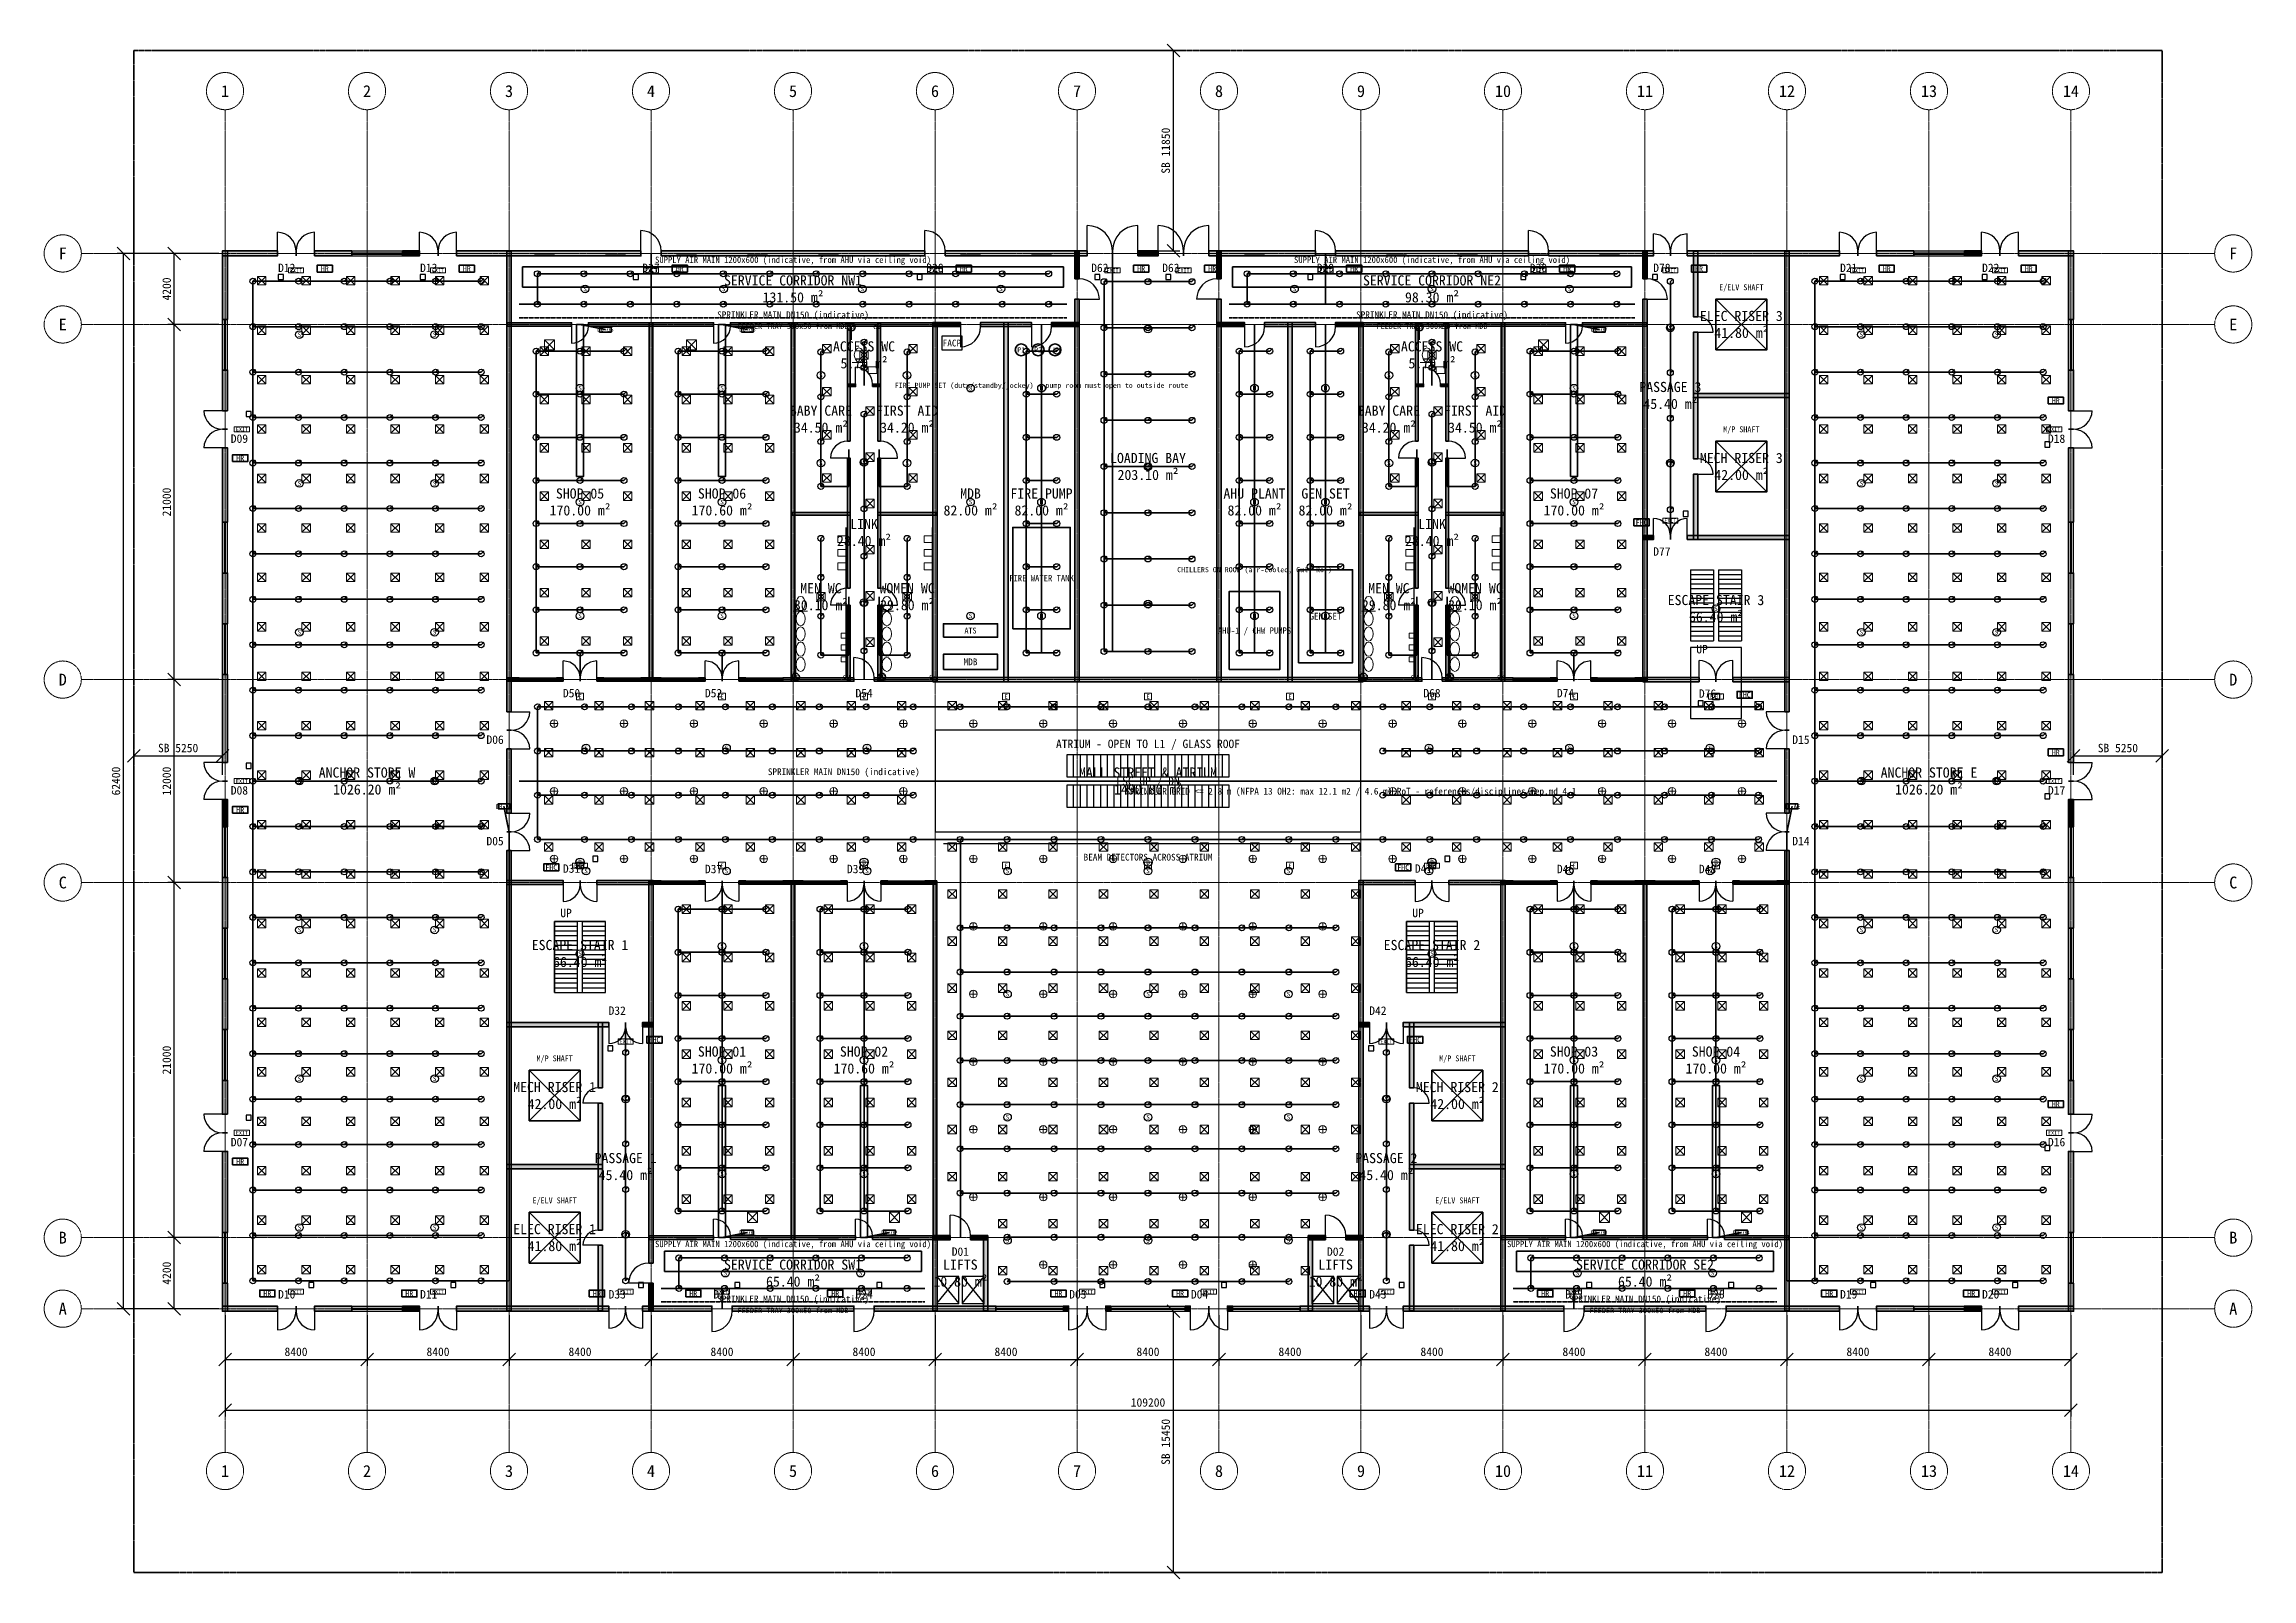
# Model space of a CAD drawing. Header units: millimetres. Extents: x -5300 to 125300, y -375 to 90375.
import ezdxf
from ezdxf.enums import TextEntityAlignment as Align

# ---------------------------------------------------------------- set-up
doc = ezdxf.new("R2010")
doc.units = ezdxf.units.MM
for name, pattern in [('CENTER', [5.08, 3.175, -0.635, 0.635, -0.635]), ('DASHED', [1.524, 1.27, -0.254]), ('PHANTOM', [6.35, 3.175, -0.635, 0.635, -0.635, 0.635, -0.635])]:
    doc.linetypes.add(name, pattern=pattern)
for name, color, linetype, lineweight in [('A-ANNO-DIMS', 1, 'Continuous', 18), ('A-ANNO-SYMB', 2, 'Continuous', 18), ('A-AREA', 2, 'Continuous', 18), ('A-DOOR', 3, 'Continuous', 25), ('A-FLOR-EVTR', 251, 'Continuous', 25), ('A-FLOR-OTLN', 253, 'Continuous', 25), ('A-FLOR-STRS', 252, 'Continuous', 25), ('A-GLAZ', 5, 'Continuous', 25), ('A-GRID', 1, 'CENTER', 13), ('A-WALL', 7, 'Continuous', 50), ('A-WALL-PATT', 8, 'Continuous', 9), ('C-PROP-LINE', 1, 'PHANTOM', 35), ('E-ANNO-TEXT', 52, 'Continuous', 18), ('E-DB', 6, 'Continuous', 50), ('E-FALM', 230, 'Continuous', 25), ('E-LITE', 2, 'Continuous', 18), ('E-LITE-EMER', 40, 'Continuous', 18), ('E-TRAY', 210, 'DASHED', 35), ('FP-ANNO-TEXT', 14, 'Continuous', 18), ('FP-HOSE', 20, 'Continuous', 35), ('FP-SPRK-HEAD', 1, 'Continuous', 25), ('FP-SPRK-PIPE', 12, 'Continuous', 50), ('M-ANNO-TEXT', 150, 'Continuous', 18), ('M-HVAC-EQPT', 30, 'Continuous', 50), ('M-HVAC-RCG', 3, 'Continuous', 18), ('M-HVAC-SAD', 5, 'Continuous', 35), ('M-HVAC-SCD', 4, 'Continuous', 18), ('P-ANNO-TEXT', 94, 'Continuous', 18), ('P-DCW', 160, 'Continuous', 25), ('P-FIXT', 90, 'Continuous', 18), ('P-SANR', 34, 'Continuous', 35)]:
    doc.layers.add(name, color=color, linetype=linetype, lineweight=lineweight)
doc.styles.add('JP-ARIAL', font='msgothic.ttc')
doc.dimstyles.new('JP-100', dxfattribs={"dimscale": 250, "dimtxt": 2, "dimasz": 1.5, "dimexe": 1.5, "dimexo": 1.5, "dimgap": 0.8, "dimtad": 1, "dimdec": 0, "dimdsep": 46, "dimtxsty": 'JP-ARIAL', "dimtsz": 1.5, "dimcen": 2.5, "dimclrd": 256, "dimclre": 256, "dimclrt": 256, "dimazin": 3, "dimtfac": 1, "dimtmove": 0, "dimatfit": 3})

msp = doc.modelspace()

# ---------------------------------------------------------------- hatches: boundary and pattern name
at = {"layer": 'A-WALL-PATT'}
for points in [[(5250, 77850), (8500, 77850), (8500, 78150), (5250, 78150)], [(5550, 74100), (5550, 78150), (5250, 78150), (5250, 74100)], [(10700, 77850), (12900, 77850), (12900, 78150), (10700, 78150)], [(15900, 77850), (16900, 77850), (16900, 78150), (15900, 78150)], [(19100, 77850), (30000, 77850), (30000, 78150), (19100, 78150)], [(22325, 50900), (22325, 78125), (22075, 78125), (22075, 50900)], [(31200, 77850), (46800, 77850), (46800, 78150), (31200, 78150)], [(48000, 77850), (56400, 77850), (56400, 78150), (48000, 78150)], [(55925, 76500), (55925, 78125), (55675, 78125), (55675, 76500)], [(59400, 77850), (60600, 77850), (60600, 78150), (59400, 78150)], [(63600, 77850), (69900, 77850), (69900, 78150), (63600, 78150)], [(64325, 76500), (64325, 78125), (64075, 78125), (64075, 76500)], [(71100, 77850), (82500, 77850), (82500, 78150), (71100, 78150)], [(83700, 77850), (89900, 77850), (89900, 78150), (83700, 78150)], [(89525, 76500), (89525, 78125), (89275, 78125), (89275, 76500)], [(91900, 77850), (100900, 77850), (100900, 78150), (91900, 78150)], [(92525, 74250), (92525, 78125), (92275, 78125), (92275, 74250)], [(97925, 50900), (97925, 78125), (97675, 78125), (97675, 50900)], [(103100, 77850), (105300, 77850), (105300, 78150), (103100, 78150)], [(108300, 77850), (109300, 77850), (109300, 78150), (108300, 78150)], [(111500, 77850), (114750, 77850), (114750, 78150), (111500, 78150)], [(114750, 74100), (114750, 78150), (114450, 78150), (114450, 74100)], [(55925, 52675), (55925, 75300), (55675, 75300), (55675, 52675)], [(64325, 52675), (64325, 75300), (64075, 75300), (64075, 52675)], [(89525, 52675), (89525, 75300), (89275, 75300), (89275, 52675)], [(22100, 73700), (25900, 73700), (25900, 73900), (22100, 73900)], [(26900, 73700), (34300, 73700), (34300, 73900), (26900, 73900)], [(30700, 52700), (30700, 73900), (30500, 73900), (30500, 52700)], [(35300, 73700), (47500, 73700), (47500, 73900), (35300, 73900)], [(39100, 52700), (39100, 73900), (38900, 73900), (38900, 52700)], [(42375, 66900), (42375, 73875), (42225, 73875), (42225, 66900)], [(44175, 66900), (44175, 73875), (44025, 73875), (44025, 66900)], [(47275, 73675), (48900, 73675), (48900, 73925), (47275, 73925)], [(47525, 52675), (47525, 73925), (47275, 73925), (47275, 52675)], [(50100, 73675), (53100, 73675), (53100, 73925), (50100, 73925)], [(51725, 52675), (51725, 73925), (51475, 73925), (51475, 52675)], [(54300, 73675), (55925, 73675), (55925, 73925), (54300, 73925)], [(64075, 73675), (65700, 73675), (65700, 73925), (64075, 73925)], [(66900, 73675), (69900, 73675), (69900, 73925), (66900, 73925)], [(68525, 52675), (68525, 73925), (68275, 73925), (68275, 52675)], [(71100, 73675), (72725, 73675), (72725, 73925), (71100, 73925)], [(72725, 52675), (72725, 73925), (72475, 73925), (72475, 52675)], [(72500, 73700), (84700, 73700), (84700, 73900), (72500, 73900)], [(75975, 66900), (75975, 73875), (75825, 73875), (75825, 66900)], [(77775, 66900), (77775, 73875), (77625, 73875), (77625, 66900)], [(81100, 52700), (81100, 73900), (80900, 73900), (80900, 52700)], [(85700, 73700), (89500, 73700), (89500, 73900), (85700, 73900)], [(92525, 65850), (92525, 73350), (92275, 73350), (92275, 65850)], [(5550, 68700), (5550, 71100), (5250, 71100), (5250, 68700)], [(114750, 68700), (114750, 71100), (114450, 71100), (114450, 68700)], [(42225, 70125), (42700, 70125), (42700, 70275), (42225, 70275)], [(43700, 70125), (44175, 70125), (44175, 70275), (43700, 70275)], [(75825, 70125), (76300, 70125), (76300, 70275), (75825, 70275)], [(77300, 70125), (77775, 70125), (77775, 70275), (77300, 70275)], [(92275, 69475), (97925, 69475), (97925, 69725), (92275, 69725)], [(5550, 62100), (5550, 66500), (5250, 66500), (5250, 62100)], [(42375, 58200), (42375, 65900), (42225, 65900), (42225, 58200)], [(44175, 58200), (44175, 65900), (44025, 65900), (44025, 58200)], [(75975, 58200), (75975, 65900), (75825, 65900), (75825, 58200)], [(77775, 58200), (77775, 65900), (77625, 65900), (77625, 58200)], [(114750, 62100), (114750, 66500), (114450, 66500), (114450, 62100)], [(92525, 61075), (92525, 64950), (92275, 64950), (92275, 61075)], [(38925, 62525), (42375, 62525), (42375, 62675), (38925, 62675)], [(44025, 62525), (47475, 62525), (47475, 62675), (44025, 62675)], [(72525, 62525), (75975, 62525), (75975, 62675), (72525, 62675)], [(77625, 62525), (81075, 62525), (81075, 62675), (77625, 62675)], [(89275, 61075), (89900, 61075), (89900, 61325), (89275, 61325)], [(91900, 61075), (97925, 61075), (97925, 61325), (91900, 61325)], [(5550, 56100), (5550, 59100), (5250, 59100), (5250, 56100)], [(114750, 56100), (114750, 59100), (114450, 59100), (114450, 56100)], [(42375, 52725), (42375, 57200), (42225, 57200), (42225, 52725)], [(44175, 52725), (44175, 57200), (44025, 57200), (44025, 52725)], [(75975, 52725), (75975, 57200), (75825, 57200), (75825, 52725)], [(77775, 52725), (77775, 57200), (77625, 57200), (77625, 52725)], [(5550, 47900), (5550, 53100), (5250, 53100), (5250, 47900)], [(22100, 52700), (22800, 52700), (22800, 52900), (22100, 52900)], [(25000, 52700), (25400, 52700), (25400, 52900), (25000, 52900)], [(27400, 52700), (27800, 52700), (27800, 52900), (27400, 52900)], [(30000, 52700), (31200, 52700), (31200, 52900), (30000, 52900)], [(33400, 52700), (33800, 52700), (33800, 52900), (33400, 52900)], [(35800, 52700), (36200, 52700), (36200, 52900), (35800, 52900)], [(38400, 52700), (42600, 52700), (42600, 52900), (38400, 52900)], [(43800, 52700), (47500, 52700), (47500, 52900), (43800, 52900)], [(47275, 52675), (72725, 52675), (72725, 52925), (47275, 52925)], [(72500, 52700), (76200, 52700), (76200, 52900), (72500, 52900)], [(77400, 52700), (81600, 52700), (81600, 52900), (77400, 52900)], [(83800, 52700), (84200, 52700), (84200, 52900), (83800, 52900)], [(86200, 52700), (86600, 52700), (86600, 52900), (86200, 52900)], [(88800, 52700), (89500, 52700), (89500, 52900), (88800, 52900)], [(89275, 52675), (92600, 52675), (92600, 52925), (89275, 52925)], [(94600, 52675), (97925, 52675), (97925, 52925), (94600, 52925)], [(114750, 47900), (114750, 53100), (114450, 53100), (114450, 47900)], [(22325, 44900), (22325, 48700), (22075, 48700), (22075, 44900)], [(97925, 44900), (97925, 48700), (97675, 48700), (97675, 44900)], [(5550, 44100), (5550, 45700), (5250, 45700), (5250, 44100)], [(114750, 44100), (114750, 45700), (114450, 45700), (114450, 44100)], [(22325, 15475), (22325, 42700), (22075, 42700), (22075, 15475)], [(97925, 15475), (97925, 42700), (97675, 42700), (97675, 15475)], [(5550, 38100), (5550, 41100), (5250, 41100), (5250, 38100)], [(22075, 40675), (25400, 40675), (25400, 40925), (22075, 40925)], [(27400, 40675), (30725, 40675), (30725, 40925), (27400, 40925)], [(30725, 18300), (30725, 40925), (30475, 40925), (30475, 18300)], [(30500, 40700), (31200, 40700), (31200, 40900), (30500, 40900)], [(33400, 40700), (33800, 40700), (33800, 40900), (33400, 40900)], [(35800, 40700), (36200, 40700), (36200, 40900), (35800, 40900)], [(38400, 40700), (39600, 40700), (39600, 40900), (38400, 40900)], [(39100, 19700), (39100, 40900), (38900, 40900), (38900, 19700)], [(41800, 40700), (42200, 40700), (42200, 40900), (41800, 40900)], [(44200, 40700), (44600, 40700), (44600, 40900), (44200, 40900)], [(46800, 40700), (47500, 40700), (47500, 40900), (46800, 40900)], [(47500, 19700), (47500, 40900), (47300, 40900), (47300, 19700)], [(72475, 40675), (75800, 40675), (75800, 40925), (72475, 40925)], [(72725, 15475), (72725, 40925), (72475, 40925), (72475, 15475)], [(77800, 40675), (81125, 40675), (81125, 40925), (77800, 40925)], [(81125, 15475), (81125, 40925), (80875, 40925), (80875, 15475)], [(80900, 40700), (81600, 40700), (81600, 40900), (80900, 40900)], [(83800, 40700), (84200, 40700), (84200, 40900), (83800, 40900)], [(86200, 40700), (86600, 40700), (86600, 40900), (86200, 40900)], [(88800, 40700), (90000, 40700), (90000, 40900), (88800, 40900)], [(89500, 19700), (89500, 40900), (89300, 40900), (89300, 19700)], [(92200, 40700), (92600, 40700), (92600, 40900), (92200, 40900)], [(94600, 40700), (95000, 40700), (95000, 40900), (94600, 40900)], [(97200, 40700), (97900, 40700), (97900, 40900), (97200, 40900)], [(114750, 38100), (114750, 41100), (114450, 41100), (114450, 38100)], [(5550, 32100), (5550, 35100), (5250, 35100), (5250, 32100)], [(114750, 32100), (114750, 35100), (114450, 35100), (114450, 32100)], [(22075, 32275), (28100, 32275), (28100, 32525), (22075, 32525)], [(27725, 28650), (27725, 32525), (27475, 32525), (27475, 28650)], [(30100, 32275), (30725, 32275), (30725, 32525), (30100, 32525)], [(72475, 32275), (73100, 32275), (73100, 32525), (72475, 32525)], [(75100, 32275), (81125, 32275), (81125, 32525), (75100, 32525)], [(75725, 28650), (75725, 32525), (75475, 32525), (75475, 28650)], [(5550, 27100), (5550, 29100), (5250, 29100), (5250, 27100)], [(114750, 27100), (114750, 29100), (114450, 29100), (114450, 27100)], [(27725, 20250), (27725, 27750), (27475, 27750), (27475, 20250)], [(75725, 20250), (75725, 27750), (75475, 27750), (75475, 20250)], [(5550, 20100), (5550, 24900), (5250, 24900), (5250, 20100)], [(114750, 20100), (114750, 24900), (114450, 24900), (114450, 20100)], [(22075, 23875), (27725, 23875), (27725, 24125), (22075, 24125)], [(75475, 23875), (81125, 23875), (81125, 24125), (75475, 24125)], [(30500, 19700), (34300, 19700), (34300, 19900), (30500, 19900)], [(35300, 19700), (42700, 19700), (42700, 19900), (35300, 19900)], [(43700, 19700), (47500, 19700), (47500, 19900), (43700, 19900)], [(47275, 19675), (48300, 19675), (48300, 19925), (47275, 19925)], [(47525, 15475), (47525, 19925), (47275, 19925), (47275, 15475)], [(49500, 19675), (50525, 19675), (50525, 19925), (49500, 19925)], [(50525, 15475), (50525, 19925), (50275, 19925), (50275, 15475)], [(69475, 19675), (70500, 19675), (70500, 19925), (69475, 19925)], [(69725, 15475), (69725, 19925), (69475, 19925), (69475, 15475)], [(71700, 19675), (72725, 19675), (72725, 19925), (71700, 19925)], [(80900, 19700), (84700, 19700), (84700, 19900), (80900, 19900)], [(85700, 19700), (93100, 19700), (93100, 19900), (85700, 19900)], [(94100, 19700), (97900, 19700), (97900, 19900), (94100, 19900)], [(27725, 15475), (27725, 19350), (27475, 19350), (27475, 15475)], [(75725, 15475), (75725, 19350), (75475, 19350), (75475, 15475)], [(5550, 15450), (5550, 17100), (5250, 17100), (5250, 15450)], [(30725, 15475), (30725, 17100), (30475, 17100), (30475, 15475)], [(114750, 15450), (114750, 17100), (114450, 17100), (114450, 15450)], [(5250, 15450), (8500, 15450), (8500, 15750), (5250, 15750)], [(10700, 15450), (12900, 15450), (12900, 15750), (10700, 15750)], [(15900, 15450), (16900, 15450), (16900, 15750), (15900, 15750)], [(19100, 15450), (28100, 15450), (28100, 15750), (19100, 15750)], [(30100, 15450), (34200, 15450), (34200, 15750), (30100, 15750)], [(35400, 15450), (42600, 15450), (42600, 15750), (35400, 15750)], [(43800, 15450), (51000, 15450), (51000, 15750), (43800, 15750)], [(55000, 15450), (55300, 15450), (55300, 15750), (55000, 15750)], [(57500, 15450), (57800, 15450), (57800, 15750), (57500, 15750)], [(62200, 15450), (62500, 15450), (62500, 15750), (62200, 15750)], [(64700, 15450), (65000, 15450), (65000, 15750), (64700, 15750)], [(69000, 15450), (73100, 15450), (73100, 15750), (69000, 15750)], [(75100, 15450), (84600, 15450), (84600, 15750), (75100, 15750)], [(85800, 15450), (93000, 15450), (93000, 15750), (85800, 15750)], [(94200, 15450), (100900, 15450), (100900, 15750), (94200, 15750)], [(103100, 15450), (105300, 15450), (105300, 15750), (103100, 15750)], [(108300, 15450), (109300, 15450), (109300, 15750), (108300, 15750)], [(111500, 15450), (114750, 15450), (114750, 15750), (111500, 15750)]]:
    msp.add_hatch(color=256, dxfattribs=at).paths.add_polyline_path(points)

# ---------------------------------------------------------------- linework, layer by layer
at = {"layer": 'A-DOOR'}
for p, q in [((8500, 78150), (8500, 79250)), ((10700, 78150), (10700, 79250)), ((16900, 78150), (16900, 79250)), ((19100, 78150), (19100, 79250)), ((30000, 78150), (30000, 79350)), ((46800, 78150), (46800, 79350)), ((56400, 78150), (56400, 79650)), ((59400, 78150), (59400, 79650)), ((60600, 78150), (60600, 79650)), ((63600, 78150), (63600, 79650)), ((69900, 78150), (69900, 79350)), ((82500, 78150), (82500, 79350)), ((89900, 78150), (89900, 79150)), ((91900, 78150), (91900, 79150)), ((100900, 78150), (100900, 79250)), ((103100, 78150), (103100, 79250)), ((109300, 78150), (109300, 79250)), ((111500, 78150), (111500, 79250)), ((55925, 75300), (57125, 75300)), ((64075, 75300), (62875, 75300)), ((89525, 75300), (90725, 75300)), ((25900, 73700), (25900, 72700)), ((34300, 73700), (34300, 72700)), ((48900, 73675), (48900, 72475)), ((53100, 73675), (53100, 72475)), ((65700, 73675), (65700, 72475)), ((69900, 73675), (69900, 72475)), ((84700, 73700), (84700, 72700)), ((92525, 73350), (93425, 73350)), ((42700, 70275), (42700, 71275)), ((76300, 70275), (76300, 71275)), ((5250, 68700), (4150, 68700)), ((114750, 68700), (115850, 68700)), ((5250, 66500), (4150, 66500)), ((42225, 65900), (41225, 65900)), ((44175, 65900), (45175, 65900)), ((75825, 65900), (74825, 65900)), ((77775, 65900), (78775, 65900)), ((114750, 66500), (115850, 66500)), ((92525, 64950), (93425, 64950)), ((89900, 61325), (89900, 62325)), ((91900, 61325), (91900, 62325)), ((42225, 57200), (41225, 57200)), ((44175, 57200), (45175, 57200)), ((75825, 57200), (74825, 57200)), ((77775, 57200), (78775, 57200)), ((25400, 52900), (25400, 53900)), ((27400, 52900), (27400, 53900)), ((33800, 52900), (33800, 53900)), ((35800, 52900), (35800, 53900)), ((42600, 52900), (42600, 54100)), ((76200, 52900), (76200, 54100)), ((84200, 52900), (84200, 53900)), ((86200, 52900), (86200, 53900)), ((92600, 52925), (92600, 53925)), ((94600, 52925), (94600, 53925)), ((22325, 50900), (23425, 50900)), ((97675, 50900), (96575, 50900)), ((22325, 48700), (23425, 48700)), ((97675, 48700), (96575, 48700)), ((5250, 47900), (4150, 47900)), ((114750, 47900), (115850, 47900)), ((5250, 45700), (4150, 45700)), ((22325, 44900), (23425, 44900)), ((97675, 44900), (96575, 44900)), ((114750, 45700), (115850, 45700)), ((22325, 42700), (23425, 42700)), ((97675, 42700), (96575, 42700)), ((25400, 40675), (25400, 39675)), ((27400, 40675), (27400, 39675)), ((33800, 40700), (33800, 39700)), ((35800, 40700), (35800, 39700)), ((42200, 40700), (42200, 39700)), ((44200, 40700), (44200, 39700)), ((75800, 40675), (75800, 39675)), ((77800, 40675), (77800, 39675)), ((84200, 40700), (84200, 39700)), ((86200, 40700), (86200, 39700)), ((92600, 40700), (92600, 39700)), ((94600, 40700), (94600, 39700)), ((28100, 32275), (28100, 31275)), ((30100, 32275), (30100, 31275)), ((73100, 32275), (73100, 31275)), ((75100, 32275), (75100, 31275)), ((27475, 27750), (26575, 27750)), ((75725, 27750), (76625, 27750)), ((5250, 27100), (4150, 27100)), ((114750, 27100), (115850, 27100)), ((5250, 24900), (4150, 24900)), ((114750, 24900), (115850, 24900)), ((34300, 19900), (34300, 20900)), ((42700, 19900), (42700, 20900)), ((48300, 19925), (48300, 21125)), ((70500, 19925), (70500, 21125)), ((84700, 19900), (84700, 20900)), ((93100, 19900), (93100, 20900)), ((27475, 19350), (26575, 19350)), ((75725, 19350), (76625, 19350)), ((30475, 17100), (29275, 17100)), ((8500, 15450), (8500, 14350)), ((10700, 15450), (10700, 14350)), ((16900, 15450), (16900, 14350)), ((19100, 15450), (19100, 14350)), ((28100, 15450), (28100, 14450)), ((30100, 15450), (30100, 14450)), ((34200, 15450), (34200, 14250)), ((42600, 15450), (42600, 14250)), ((55300, 15450), (55300, 14350)), ((57500, 15450), (57500, 14350)), ((62500, 15450), (62500, 14350)), ((64700, 15450), (64700, 14350)), ((73100, 15450), (73100, 14450)), ((75100, 15450), (75100, 14450)), ((84600, 15450), (84600, 14250)), ((93000, 15450), (93000, 14250)), ((100900, 15450), (100900, 14350)), ((103100, 15450), (103100, 14350)), ((109300, 15450), (109300, 14350)), ((111500, 15450), (111500, 14350))]:
    msp.add_line(p, q, dxfattribs=at)
for centre, radius, start, end in [((8500, 78150), 1100, 0, 90), ((10700, 78150), 1100, 90, 180), ((16900, 78150), 1100, 0, 90), ((19100, 78150), 1100, 90, 180), ((30000, 78150), 1200, 0, 90), ((46800, 78150), 1200, 0, 90), ((56400, 78150), 1500, 0, 90), ((59400, 78150), 1500, 90, 180), ((60600, 78150), 1500, 0, 90), ((63600, 78150), 1500, 90, 180), ((69900, 78150), 1200, 0, 90), ((82500, 78150), 1200, 0, 90), ((89900, 78150), 1000, 0, 90), ((91900, 78150), 1000, 90, 180), ((100900, 78150), 1100, 0, 90), ((103100, 78150), 1100, 90, 180), ((109300, 78150), 1100, 0, 90), ((111500, 78150), 1100, 90, 180), ((55925, 75300), 1200, 0, 90), ((64075, 75300), 1200, 90, 180), ((89525, 75300), 1200, 0, 90), ((25900, 73700), 1000, -90, 0), ((34300, 73700), 1000, -90, 0), ((48900, 73675), 1200, -90, 0), ((53100, 73675), 1200, -90, 0), ((65700, 73675), 1200, -90, 0), ((69900, 73675), 1200, -90, 0), ((84700, 73700), 1000, -90, 0), ((92525, 73350), 900, 0, 90), ((42700, 70275), 1000, 0, 90), ((76300, 70275), 1000, 0, 90), ((5250, 68700), 1100, 180, -90), ((114750, 68700), 1100, -90, 0), ((5250, 66500), 1100, 90, 180), ((42225, 65900), 1000, 90, 180), ((44175, 65900), 1000, 0, 90), ((75825, 65900), 1000, 90, 180), ((77775, 65900), 1000, 0, 90), ((114750, 66500), 1100, 0, 90), ((92525, 64950), 900, 0, 90), ((89900, 61325), 1000, 0, 90), ((91900, 61325), 1000, 90, 180), ((42225, 57200), 1000, 90, 180), ((44175, 57200), 1000, 0, 90), ((75825, 57200), 1000, 90, 180), ((77775, 57200), 1000, 0, 90), ((25400, 52900), 1000, 0, 90), ((27400, 52900), 1000, 90, 180), ((33800, 52900), 1000, 0, 90), ((35800, 52900), 1000, 90, 180), ((42600, 52900), 1200, 0, 90), ((76200, 52900), 1200, 0, 90), ((84200, 52900), 1000, 0, 90), ((86200, 52900), 1000, 90, 180), ((92600, 52925), 1000, 0, 90), ((94600, 52925), 1000, 90, 180), ((22325, 50900), 1100, -90, 0), ((22325, 48700), 1100, 0, 90), ((97675, 50900), 1100, 180, -90), ((97675, 48700), 1100, 90, 180), ((5250, 47900), 1100, 180, -90), ((114750, 47900), 1100, -90, 0), ((5250, 45700), 1100, 90, 180), ((114750, 45700), 1100, 0, 90), ((22325, 44900), 1100, -90, 0), ((97675, 44900), 1100, 180, -90), ((22325, 42700), 1100, 0, 90), ((97675, 42700), 1100, 90, 180), ((25400, 40675), 1000, -90, 0), ((27400, 40675), 1000, 180, -90), ((33800, 40700), 1000, -90, 0), ((35800, 40700), 1000, 180, -90), ((42200, 40700), 1000, -90, 0), ((44200, 40700), 1000, 180, -90), ((75800, 40675), 1000, -90, 0), ((77800, 40675), 1000, 180, -90), ((84200, 40700), 1000, -90, 0), ((86200, 40700), 1000, 180, -90), ((92600, 40700), 1000, -90, 0), ((94600, 40700), 1000, 180, -90), ((28100, 32275), 1000, -90, 0), ((30100, 32275), 1000, 180, -90), ((73100, 32275), 1000, -90, 0), ((75100, 32275), 1000, 180, -90), ((27475, 27750), 900, 90, 180), ((75725, 27750), 900, 0, 90), ((5250, 27100), 1100, 180, -90), ((114750, 27100), 1100, -90, 0), ((5250, 24900), 1100, 90, 180), ((114750, 24900), 1100, 0, 90), ((34300, 19900), 1000, 0, 90), ((42700, 19900), 1000, 0, 90), ((48300, 19925), 1200, 0, 90), ((70500, 19925), 1200, 0, 90), ((84700, 19900), 1000, 0, 90), ((93100, 19900), 1000, 0, 90), ((27475, 19350), 900, 90, 180), ((75725, 19350), 900, 0, 90), ((30475, 17100), 1200, 90, 180), ((8500, 15450), 1100, -90, 0), ((10700, 15450), 1100, 180, -90), ((16900, 15450), 1100, -90, 0), ((19100, 15450), 1100, 180, -90), ((28100, 15450), 1000, -90, 0), ((30100, 15450), 1000, 180, -90), ((34200, 15450), 1200, -90, 0), ((42600, 15450), 1200, -90, 0), ((55300, 15450), 1100, -90, 0), ((57500, 15450), 1100, 180, -90), ((62500, 15450), 1100, -90, 0), ((64700, 15450), 1100, 180, -90), ((73100, 15450), 1000, -90, 0), ((75100, 15450), 1000, 180, -90), ((84600, 15450), 1200, -90, 0), ((93000, 15450), 1200, -90, 0), ((100900, 15450), 1100, -90, 0), ((103100, 15450), 1100, 180, -90), ((109300, 15450), 1100, -90, 0), ((111500, 15450), 1100, 180, -90)]:
    msp.add_arc(centre, radius, start, end, dxfattribs=at)
at = {"layer": 'A-FLOR-EVTR'}
for p, q in [((55600, 47050), (55600, 48350)), ((56000, 47050), (56000, 48350)), ((56400, 47050), (56400, 48350)), ((56800, 47050), (56800, 48350)), ((57200, 47050), (57200, 48350)), ((57600, 47050), (57600, 48350)), ((58000, 47050), (58000, 48350)), ((58400, 47050), (58400, 48350)), ((58800, 47050), (58800, 48350)), ((59200, 47050), (59200, 48350)), ((59600, 47050), (59600, 48350)), ((60000, 47050), (60000, 48350)), ((60400, 47050), (60400, 48350)), ((60800, 47050), (60800, 48350)), ((61200, 47050), (61200, 48350)), ((61600, 47050), (61600, 48350)), ((62000, 47050), (62000, 48350)), ((62400, 47050), (62400, 48350)), ((62800, 47050), (62800, 48350)), ((63200, 47050), (63200, 48350)), ((63600, 47050), (63600, 48350)), ((64000, 47050), (64000, 48350)), ((64400, 47050), (64400, 48350)), ((55600, 45250), (55600, 46550)), ((56000, 45250), (56000, 46550)), ((56400, 45250), (56400, 46550)), ((56800, 45250), (56800, 46550)), ((57200, 45250), (57200, 46550)), ((57600, 45250), (57600, 46550)), ((58000, 45250), (58000, 46550)), ((58400, 45250), (58400, 46550)), ((58800, 45250), (58800, 46550)), ((59200, 45250), (59200, 46550)), ((59600, 45250), (59600, 46550)), ((60000, 45250), (60000, 46550)), ((60400, 45250), (60400, 46550)), ((60800, 45250), (60800, 46550)), ((61200, 45250), (61200, 46550)), ((61600, 45250), (61600, 46550)), ((62000, 45250), (62000, 46550)), ((62400, 45250), (62400, 46550)), ((62800, 45250), (62800, 46550)), ((63200, 45250), (63200, 46550)), ((63600, 45250), (63600, 46550)), ((64000, 45250), (64000, 46550)), ((64400, 45250), (64400, 46550)), ((47500, 15900), (48800, 17500)), ((47500, 17500), (48800, 15900)), ((49000, 15900), (50300, 17500)), ((49000, 17500), (50300, 15900)), ((69700, 15900), (71000, 17500)), ((69700, 17500), (71000, 15900)), ((71200, 15900), (72500, 17500)), ((71200, 17500), (72500, 15900))]:
    msp.add_line(p, q, dxfattribs=at)
for points in [[(55200, 47050), (64800, 47050), (64800, 48350), (55200, 48350)], [(55200, 45250), (64800, 45250), (64800, 46550), (55200, 46550)], [(47500, 15900), (48800, 15900), (48800, 17500), (47500, 17500)], [(49000, 15900), (50300, 15900), (50300, 17500), (49000, 17500)], [(69700, 15900), (71000, 15900), (71000, 17500), (69700, 17500)], [(71200, 15900), (72500, 15900), (72500, 17500), (71200, 17500)]]:
    msp.add_lwpolyline(points, close=True, dxfattribs=at)
at = {"layer": 'A-FLOR-OTLN'}
msp.add_lwpolyline([(47400, 43800), (72600, 43800), (72600, 49800), (47400, 49800)], close=True, dxfattribs=at)
at = {"layer": 'A-FLOR-STRS'}
for p, q in [((92100, 59300), (93450, 59300)), ((92100, 59300), (92100, 55100)), ((92100, 59020), (93450, 59020)), ((93450, 59300), (93450, 55100)), ((93750, 59300), (95100, 59300)), ((93750, 59300), (93750, 55100)), ((93750, 59020), (95100, 59020)), ((95100, 59300), (95100, 55100)), ((92100, 58740), (93450, 58740)), ((92100, 58460), (93450, 58460)), ((92100, 58180), (93450, 58180)), ((92100, 57900), (93450, 57900)), ((92100, 57620), (93450, 57620)), ((93750, 58740), (95100, 58740)), ((93750, 58460), (95100, 58460)), ((93750, 58180), (95100, 58180)), ((93750, 57900), (95100, 57900)), ((93750, 57620), (95100, 57620)), ((92100, 57340), (93450, 57340)), ((92100, 57060), (93450, 57060)), ((92100, 56780), (93450, 56780)), ((92100, 56500), (93450, 56500)), ((92100, 56220), (93450, 56220)), ((93750, 57340), (95100, 57340)), ((93750, 57060), (95100, 57060)), ((93750, 56780), (95100, 56780)), ((93750, 56500), (95100, 56500)), ((93750, 56220), (95100, 56220)), ((92100, 55940), (93450, 55940)), ((92100, 55660), (93450, 55660)), ((92100, 55380), (93450, 55380)), ((92100, 55100), (93450, 55100)), ((93750, 55940), (95100, 55940)), ((93750, 55660), (95100, 55660)), ((93750, 55380), (95100, 55380)), ((93750, 55100), (95100, 55100)), ((24900, 38500), (26250, 38500)), ((24900, 34300), (24900, 38500)), ((24900, 38220), (26250, 38220)), ((24900, 37940), (26250, 37940)), ((26250, 34300), (26250, 38500)), ((26550, 38500), (27900, 38500)), ((26550, 34300), (26550, 38500)), ((26550, 38220), (27900, 38220)), ((26550, 37940), (27900, 37940)), ((27900, 34300), (27900, 38500)), ((75300, 38500), (76650, 38500)), ((75300, 34300), (75300, 38500)), ((75300, 38220), (76650, 38220)), ((75300, 37940), (76650, 37940)), ((76650, 34300), (76650, 38500)), ((76950, 38500), (78300, 38500)), ((76950, 34300), (76950, 38500)), ((76950, 38220), (78300, 38220)), ((76950, 37940), (78300, 37940)), ((78300, 34300), (78300, 38500)), ((24900, 37660), (26250, 37660)), ((24900, 37380), (26250, 37380)), ((24900, 37100), (26250, 37100)), ((24900, 36820), (26250, 36820)), ((26550, 37660), (27900, 37660)), ((26550, 37380), (27900, 37380)), ((26550, 37100), (27900, 37100)), ((26550, 36820), (27900, 36820)), ((75300, 37660), (76650, 37660)), ((75300, 37380), (76650, 37380)), ((75300, 37100), (76650, 37100)), ((75300, 36820), (76650, 36820)), ((76950, 37660), (78300, 37660)), ((76950, 37380), (78300, 37380)), ((76950, 37100), (78300, 37100)), ((76950, 36820), (78300, 36820)), ((24900, 36540), (26250, 36540)), ((24900, 36260), (26250, 36260)), ((24900, 35980), (26250, 35980)), ((24900, 35700), (26250, 35700)), ((24900, 35420), (26250, 35420)), ((26550, 36540), (27900, 36540)), ((26550, 36260), (27900, 36260)), ((26550, 35980), (27900, 35980)), ((26550, 35700), (27900, 35700)), ((26550, 35420), (27900, 35420)), ((75300, 36540), (76650, 36540)), ((75300, 36260), (76650, 36260)), ((75300, 35980), (76650, 35980)), ((75300, 35700), (76650, 35700)), ((75300, 35420), (76650, 35420)), ((76950, 36540), (78300, 36540)), ((76950, 36260), (78300, 36260)), ((76950, 35980), (78300, 35980)), ((76950, 35700), (78300, 35700)), ((76950, 35420), (78300, 35420)), ((24900, 35140), (26250, 35140)), ((24900, 34860), (26250, 34860)), ((24900, 34580), (26250, 34580)), ((24900, 34300), (26250, 34300)), ((26550, 35140), (27900, 35140)), ((26550, 34860), (27900, 34860)), ((26550, 34580), (27900, 34580)), ((26550, 34300), (27900, 34300)), ((75300, 35140), (76650, 35140)), ((75300, 34860), (76650, 34860)), ((75300, 34580), (76650, 34580)), ((75300, 34300), (76650, 34300)), ((76950, 35140), (78300, 35140)), ((76950, 34860), (78300, 34860)), ((76950, 34580), (78300, 34580)), ((76950, 34300), (78300, 34300))]:
    msp.add_line(p, q, dxfattribs=at)
for points in [[(92100, 50500), (95100, 50500), (95100, 54700), (92100, 54700)], [(24900, 34300), (27900, 34300), (27900, 38500), (24900, 38500)], [(75300, 34300), (78300, 34300), (78300, 38500), (75300, 38500)]]:
    msp.add_lwpolyline(points, close=True, dxfattribs=at)
at = {"layer": 'A-GLAZ'}
for p, q in [((12900, 78150), (15900, 78150)), ((12900, 78037.5), (15900, 78037.5)), ((12900, 77962.5), (15900, 77962.5)), ((12900, 77850), (15900, 77850)), ((105300, 78150), (108300, 78150)), ((105300, 78037.5), (108300, 78037.5)), ((105300, 77962.5), (108300, 77962.5)), ((105300, 77850), (108300, 77850)), ((5250, 71100), (5250, 74100)), ((5362.5, 71100), (5362.5, 74100)), ((5437.5, 71100), (5437.5, 74100)), ((5550, 71100), (5550, 74100)), ((114450, 71100), (114450, 74100)), ((114562.5, 71100), (114562.5, 74100)), ((114637.5, 71100), (114637.5, 74100)), ((114750, 71100), (114750, 74100)), ((5250, 59100), (5250, 62100)), ((5362.5, 59100), (5362.5, 62100)), ((5437.5, 59100), (5437.5, 62100)), ((5550, 59100), (5550, 62100)), ((114450, 59100), (114450, 62100)), ((114562.5, 59100), (114562.5, 62100)), ((114637.5, 59100), (114637.5, 62100)), ((114750, 59100), (114750, 62100)), ((5250, 53100), (5250, 56100)), ((5362.5, 53100), (5362.5, 56100)), ((5437.5, 53100), (5437.5, 56100)), ((5550, 53100), (5550, 56100)), ((114450, 53100), (114450, 56100)), ((114562.5, 53100), (114562.5, 56100)), ((114637.5, 53100), (114637.5, 56100)), ((114750, 53100), (114750, 56100)), ((22800, 52900), (25000, 52900)), ((22800, 52825), (25000, 52825)), ((22800, 52775), (25000, 52775)), ((22800, 52700), (25000, 52700)), ((27800, 52900), (30000, 52900)), ((27800, 52825), (30000, 52825)), ((27800, 52775), (30000, 52775)), ((27800, 52700), (30000, 52700)), ((31200, 52900), (33400, 52900)), ((31200, 52825), (33400, 52825)), ((31200, 52775), (33400, 52775)), ((31200, 52700), (33400, 52700)), ((36200, 52900), (38400, 52900)), ((36200, 52825), (38400, 52825)), ((36200, 52775), (38400, 52775)), ((36200, 52700), (38400, 52700)), ((81600, 52900), (83800, 52900)), ((81600, 52825), (83800, 52825)), ((81600, 52775), (83800, 52775)), ((81600, 52700), (83800, 52700)), ((86600, 52900), (88800, 52900)), ((86600, 52825), (88800, 52825)), ((86600, 52775), (88800, 52775)), ((86600, 52700), (88800, 52700)), ((5250, 41100), (5250, 44100)), ((5362.5, 41100), (5362.5, 44100)), ((5437.5, 41100), (5437.5, 44100)), ((5550, 41100), (5550, 44100)), ((114450, 41100), (114450, 44100)), ((114562.5, 41100), (114562.5, 44100)), ((114637.5, 41100), (114637.5, 44100)), ((114750, 41100), (114750, 44100)), ((31200, 40900), (33400, 40900)), ((31200, 40825), (33400, 40825)), ((31200, 40775), (33400, 40775)), ((31200, 40700), (33400, 40700)), ((36200, 40900), (38400, 40900)), ((36200, 40825), (38400, 40825)), ((36200, 40775), (38400, 40775)), ((36200, 40700), (38400, 40700)), ((39600, 40900), (41800, 40900)), ((39600, 40825), (41800, 40825)), ((39600, 40775), (41800, 40775)), ((39600, 40700), (41800, 40700)), ((44600, 40900), (46800, 40900)), ((44600, 40825), (46800, 40825)), ((44600, 40775), (46800, 40775)), ((44600, 40700), (46800, 40700)), ((81600, 40900), (83800, 40900)), ((81600, 40825), (83800, 40825)), ((81600, 40775), (83800, 40775)), ((81600, 40700), (83800, 40700)), ((86600, 40900), (88800, 40900)), ((86600, 40825), (88800, 40825)), ((86600, 40775), (88800, 40775)), ((86600, 40700), (88800, 40700)), ((90000, 40900), (92200, 40900)), ((90000, 40825), (92200, 40825)), ((90000, 40775), (92200, 40775)), ((90000, 40700), (92200, 40700)), ((95000, 40900), (97200, 40900)), ((95000, 40825), (97200, 40825)), ((95000, 40775), (97200, 40775)), ((95000, 40700), (97200, 40700)), ((5250, 35100), (5250, 38100)), ((5362.5, 35100), (5362.5, 38100)), ((5437.5, 35100), (5437.5, 38100)), ((5550, 35100), (5550, 38100)), ((114450, 35100), (114450, 38100)), ((114562.5, 35100), (114562.5, 38100)), ((114637.5, 35100), (114637.5, 38100)), ((114750, 35100), (114750, 38100)), ((5250, 29100), (5250, 32100)), ((5362.5, 29100), (5362.5, 32100)), ((5437.5, 29100), (5437.5, 32100)), ((5550, 29100), (5550, 32100)), ((114450, 29100), (114450, 32100)), ((114562.5, 29100), (114562.5, 32100)), ((114637.5, 29100), (114637.5, 32100)), ((114750, 29100), (114750, 32100)), ((5250, 17100), (5250, 20100)), ((5362.5, 17100), (5362.5, 20100)), ((5437.5, 17100), (5437.5, 20100)), ((5550, 17100), (5550, 20100)), ((114450, 17100), (114450, 20100)), ((114562.5, 17100), (114562.5, 20100)), ((114637.5, 17100), (114637.5, 20100)), ((114750, 17100), (114750, 20100)), ((12900, 15750), (15900, 15750)), ((51000, 15750), (55000, 15750)), ((57800, 15750), (62200, 15750)), ((65000, 15750), (69000, 15750)), ((105300, 15750), (108300, 15750)), ((12900, 15637.5), (15900, 15637.5)), ((12900, 15562.5), (15900, 15562.5)), ((12900, 15450), (15900, 15450)), ((51000, 15637.5), (55000, 15637.5)), ((51000, 15562.5), (55000, 15562.5)), ((51000, 15450), (55000, 15450)), ((57800, 15637.5), (62200, 15637.5)), ((57800, 15562.5), (62200, 15562.5)), ((57800, 15450), (62200, 15450)), ((65000, 15637.5), (69000, 15637.5)), ((65000, 15562.5), (69000, 15562.5)), ((65000, 15450), (69000, 15450)), ((105300, 15637.5), (108300, 15637.5)), ((105300, 15562.5), (108300, 15562.5)), ((105300, 15450), (108300, 15450))]:
    msp.add_line(p, q, dxfattribs=at)
at = {"layer": 'A-GRID'}
for p, q in [((5400, 7100), (5400, 86500)), ((13800, 7100), (13800, 86500)), ((22200, 7100), (22200, 86500)), ((30600, 7100), (30600, 86500)), ((39000, 7100), (39000, 86500)), ((47400, 7100), (47400, 86500)), ((55800, 7100), (55800, 86500)), ((64200, 7100), (64200, 86500)), ((72600, 7100), (72600, 86500)), ((81000, 7100), (81000, 86500)), ((89400, 7100), (89400, 86500)), ((97800, 7100), (97800, 86500)), ((106200, 7100), (106200, 86500)), ((114600, 7100), (114600, 86500)), ((-3100, 78000), (123100, 78000)), ((-3100, 73800), (123100, 73800)), ((-3100, 52800), (123100, 52800)), ((-3100, 40800), (123100, 40800)), ((-3100, 19800), (123100, 19800)), ((-3100, 15600), (123100, 15600))]:
    msp.add_line(p, q, dxfattribs=at)
for centre in [(5400, 87600), (13800, 87600), (22200, 87600), (30600, 87600), (39000, 87600), (47400, 87600), (55800, 87600), (64200, 87600), (72600, 87600), (81000, 87600), (89400, 87600), (97800, 87600), (106200, 87600), (114600, 87600), (-4200, 78000), (124200, 78000), (-4200, 73800), (124200, 73800), (-4200, 52800), (124200, 52800), (-4200, 40800), (124200, 40800), (-4200, 19800), (124200, 19800), (-4200, 15600), (124200, 15600), (5400, 6000), (13800, 6000), (22200, 6000), (30600, 6000), (39000, 6000), (47400, 6000), (55800, 6000), (64200, 6000), (72600, 6000), (81000, 6000), (89400, 6000), (97800, 6000), (106200, 6000), (114600, 6000)]:
    msp.add_circle(centre, 1100, dxfattribs=at)
at = {"layer": 'A-WALL'}
for p, q in [((8500, 77850), (8500, 78150)), ((9600, 77850), (9600, 78150)), ((9600, 77850), (9600, 78150)), ((10700, 77850), (10700, 78150)), ((12900, 77850), (12900, 78150)), ((15900, 77850), (15900, 78150)), ((16900, 77850), (16900, 78150)), ((18000, 77850), (18000, 78150)), ((18000, 77850), (18000, 78150)), ((19100, 77850), (19100, 78150)), ((30000, 77850), (30000, 78150)), ((31200, 77850), (31200, 78150)), ((46800, 77850), (46800, 78150)), ((48000, 77850), (48000, 78150)), ((56400, 77850), (56400, 78150)), ((57900, 77850), (57900, 78150)), ((57900, 77850), (57900, 78150)), ((59400, 77850), (59400, 78150)), ((60600, 77850), (60600, 78150)), ((62100, 77850), (62100, 78150)), ((62100, 77850), (62100, 78150)), ((63600, 77850), (63600, 78150)), ((69900, 77850), (69900, 78150)), ((71100, 77850), (71100, 78150)), ((82500, 77850), (82500, 78150)), ((83700, 77850), (83700, 78150)), ((89900, 77850), (89900, 78150)), ((90900, 77850), (90900, 78150)), ((90900, 77850), (90900, 78150)), ((91900, 77850), (91900, 78150)), ((100900, 77850), (100900, 78150)), ((102000, 77850), (102000, 78150)), ((102000, 77850), (102000, 78150)), ((103100, 77850), (103100, 78150)), ((105300, 77850), (105300, 78150)), ((108300, 77850), (108300, 78150)), ((109300, 77850), (109300, 78150)), ((110400, 77850), (110400, 78150)), ((110400, 77850), (110400, 78150)), ((111500, 77850), (111500, 78150)), ((55925, 76500), (55675, 76500)), ((64325, 76500), (64075, 76500)), ((89525, 76500), (89275, 76500)), ((55925, 75300), (55675, 75300)), ((64325, 75300), (64075, 75300)), ((89525, 75300), (89275, 75300)), ((5550, 74100), (5250, 74100)), ((25900, 73700), (25900, 73900)), ((26900, 73700), (26900, 73900)), ((34300, 73700), (34300, 73900)), ((35300, 73700), (35300, 73900)), ((48900, 73675), (48900, 73925)), ((50100, 73675), (50100, 73925)), ((53100, 73675), (53100, 73925)), ((54300, 73675), (54300, 73925)), ((65700, 73675), (65700, 73925)), ((66900, 73675), (66900, 73925)), ((69900, 73675), (69900, 73925)), ((71100, 73675), (71100, 73925)), ((84700, 73700), (84700, 73900)), ((85700, 73700), (85700, 73900)), ((92525, 74250), (92275, 74250)), ((92525, 73350), (92275, 73350)), ((114750, 74100), (114450, 74100)), ((5550, 71100), (5250, 71100)), ((114750, 71100), (114450, 71100)), ((42700, 70125), (42700, 70275)), ((43700, 70125), (43700, 70275)), ((76300, 70125), (76300, 70275)), ((77300, 70125), (77300, 70275)), ((5550, 68700), (5250, 68700)), ((114750, 68700), (114450, 68700)), ((5550, 67600), (5250, 67600)), ((5550, 67600), (5250, 67600)), ((42375, 66900), (42225, 66900)), ((44175, 66900), (44025, 66900)), ((75975, 66900), (75825, 66900)), ((77775, 66900), (77625, 66900)), ((114750, 67600), (114450, 67600)), ((114750, 67600), (114450, 67600)), ((5550, 66500), (5250, 66500)), ((42375, 65900), (42225, 65900)), ((44175, 65900), (44025, 65900)), ((75975, 65900), (75825, 65900)), ((77775, 65900), (77625, 65900)), ((92525, 65850), (92275, 65850)), ((114750, 66500), (114450, 66500)), ((92525, 64950), (92275, 64950)), ((5550, 62100), (5250, 62100)), ((114750, 62100), (114450, 62100)), ((89900, 61075), (89900, 61325)), ((90900, 61075), (90900, 61325)), ((90900, 61075), (90900, 61325)), ((91900, 61075), (91900, 61325)), ((5550, 59100), (5250, 59100)), ((114750, 59100), (114450, 59100)), ((42375, 58200), (42225, 58200)), ((44175, 58200), (44025, 58200)), ((75975, 58200), (75825, 58200)), ((77775, 58200), (77625, 58200)), ((42375, 57200), (42225, 57200)), ((44175, 57200), (44025, 57200)), ((75975, 57200), (75825, 57200)), ((77775, 57200), (77625, 57200)), ((5550, 56100), (5250, 56100)), ((114750, 56100), (114450, 56100)), ((5550, 53100), (5250, 53100)), ((22800, 52700), (22800, 52900)), ((25000, 52700), (25000, 52900)), ((25400, 52700), (25400, 52900)), ((26400, 52700), (26400, 52900)), ((26400, 52700), (26400, 52900)), ((27400, 52700), (27400, 52900)), ((27800, 52700), (27800, 52900)), ((30000, 52700), (30000, 52900)), ((31200, 52700), (31200, 52900)), ((33400, 52700), (33400, 52900)), ((33800, 52700), (33800, 52900)), ((34800, 52700), (34800, 52900)), ((34800, 52700), (34800, 52900)), ((35800, 52700), (35800, 52900)), ((36200, 52700), (36200, 52900)), ((38400, 52700), (38400, 52900)), ((42600, 52700), (42600, 52900)), ((43800, 52700), (43800, 52900)), ((76200, 52700), (76200, 52900)), ((77400, 52700), (77400, 52900)), ((81600, 52700), (81600, 52900)), ((83800, 52700), (83800, 52900)), ((84200, 52700), (84200, 52900)), ((85200, 52700), (85200, 52900)), ((85200, 52700), (85200, 52900)), ((86200, 52700), (86200, 52900)), ((86600, 52700), (86600, 52900)), ((88800, 52700), (88800, 52900)), ((92600, 52675), (92600, 52925)), ((93600, 52675), (93600, 52925)), ((93600, 52675), (93600, 52925)), ((94600, 52675), (94600, 52925)), ((114750, 53100), (114450, 53100)), ((22325, 50900), (22075, 50900)), ((22325, 49800), (22075, 49800)), ((22325, 49800), (22075, 49800)), ((97925, 50900), (97675, 50900)), ((97925, 49800), (97675, 49800)), ((97925, 49800), (97675, 49800)), ((22325, 48700), (22075, 48700)), ((97925, 48700), (97675, 48700)), ((5550, 47900), (5250, 47900)), ((114750, 47900), (114450, 47900)), ((5550, 46800), (5250, 46800)), ((5550, 46800), (5250, 46800)), ((114750, 46800), (114450, 46800)), ((114750, 46800), (114450, 46800)), ((5550, 45700), (5250, 45700)), ((22325, 44900), (22075, 44900)), ((97925, 44900), (97675, 44900)), ((114750, 45700), (114450, 45700)), ((5550, 44100), (5250, 44100)), ((22325, 43800), (22075, 43800)), ((22325, 43800), (22075, 43800)), ((97925, 43800), (97675, 43800)), ((97925, 43800), (97675, 43800)), ((114750, 44100), (114450, 44100)), ((22325, 42700), (22075, 42700)), ((97925, 42700), (97675, 42700)), ((5550, 41100), (5250, 41100)), ((25400, 40675), (25400, 40925)), ((26400, 40675), (26400, 40925)), ((26400, 40675), (26400, 40925)), ((27400, 40675), (27400, 40925)), ((31200, 40700), (31200, 40900)), ((33400, 40700), (33400, 40900)), ((33800, 40700), (33800, 40900)), ((34800, 40700), (34800, 40900)), ((34800, 40700), (34800, 40900)), ((35800, 40700), (35800, 40900)), ((36200, 40700), (36200, 40900)), ((38400, 40700), (38400, 40900)), ((39600, 40700), (39600, 40900)), ((41800, 40700), (41800, 40900)), ((42200, 40700), (42200, 40900)), ((43200, 40700), (43200, 40900)), ((43200, 40700), (43200, 40900)), ((44200, 40700), (44200, 40900)), ((44600, 40700), (44600, 40900)), ((46800, 40700), (46800, 40900)), ((75800, 40675), (75800, 40925)), ((76800, 40675), (76800, 40925)), ((76800, 40675), (76800, 40925)), ((77800, 40675), (77800, 40925)), ((81600, 40700), (81600, 40900)), ((83800, 40700), (83800, 40900)), ((84200, 40700), (84200, 40900)), ((85200, 40700), (85200, 40900)), ((85200, 40700), (85200, 40900)), ((86200, 40700), (86200, 40900)), ((86600, 40700), (86600, 40900)), ((88800, 40700), (88800, 40900)), ((90000, 40700), (90000, 40900)), ((92200, 40700), (92200, 40900)), ((92600, 40700), (92600, 40900)), ((93600, 40700), (93600, 40900)), ((93600, 40700), (93600, 40900)), ((94600, 40700), (94600, 40900)), ((95000, 40700), (95000, 40900)), ((97200, 40700), (97200, 40900)), ((114750, 41100), (114450, 41100)), ((5550, 38100), (5250, 38100)), ((114750, 38100), (114450, 38100)), ((5550, 35100), (5250, 35100)), ((114750, 35100), (114450, 35100)), ((5550, 32100), (5250, 32100)), ((28100, 32275), (28100, 32525)), ((29100, 32275), (29100, 32525)), ((29100, 32275), (29100, 32525)), ((30100, 32275), (30100, 32525)), ((73100, 32275), (73100, 32525)), ((74100, 32275), (74100, 32525)), ((74100, 32275), (74100, 32525)), ((75100, 32275), (75100, 32525)), ((114750, 32100), (114450, 32100)), ((5550, 29100), (5250, 29100)), ((114750, 29100), (114450, 29100)), ((27725, 28650), (27475, 28650)), ((27725, 27750), (27475, 27750)), ((75725, 28650), (75475, 28650)), ((75725, 27750), (75475, 27750)), ((5550, 27100), (5250, 27100)), ((114750, 27100), (114450, 27100)), ((5550, 26000), (5250, 26000)), ((5550, 26000), (5250, 26000)), ((5550, 24900), (5250, 24900)), ((114750, 26000), (114450, 26000)), ((114750, 26000), (114450, 26000)), ((114750, 24900), (114450, 24900)), ((5550, 20100), (5250, 20100)), ((27725, 20250), (27475, 20250)), ((34300, 19700), (34300, 19900)), ((35300, 19700), (35300, 19900)), ((42700, 19700), (42700, 19900)), ((43700, 19700), (43700, 19900)), ((48300, 19675), (48300, 19925)), ((49500, 19675), (49500, 19925)), ((70500, 19675), (70500, 19925)), ((71700, 19675), (71700, 19925)), ((75725, 20250), (75475, 20250)), ((84700, 19700), (84700, 19900)), ((85700, 19700), (85700, 19900)), ((93100, 19700), (93100, 19900)), ((94100, 19700), (94100, 19900)), ((114750, 20100), (114450, 20100)), ((27725, 19350), (27475, 19350)), ((30725, 18300), (30475, 18300)), ((75725, 19350), (75475, 19350)), ((5550, 17100), (5250, 17100)), ((30725, 17100), (30475, 17100)), ((114750, 17100), (114450, 17100)), ((8500, 15450), (8500, 15750)), ((9600, 15450), (9600, 15750)), ((9600, 15450), (9600, 15750)), ((10700, 15450), (10700, 15750)), ((12900, 15450), (12900, 15750)), ((15900, 15450), (15900, 15750)), ((16900, 15450), (16900, 15750)), ((18000, 15450), (18000, 15750)), ((18000, 15450), (18000, 15750)), ((19100, 15450), (19100, 15750)), ((28100, 15450), (28100, 15750)), ((29100, 15450), (29100, 15750)), ((29100, 15450), (29100, 15750)), ((30100, 15450), (30100, 15750)), ((34200, 15450), (34200, 15750)), ((35400, 15450), (35400, 15750)), ((42600, 15450), (42600, 15750)), ((43800, 15450), (43800, 15750)), ((51000, 15450), (51000, 15750)), ((55000, 15450), (55000, 15750)), ((55300, 15450), (55300, 15750)), ((56400, 15450), (56400, 15750)), ((56400, 15450), (56400, 15750)), ((57500, 15450), (57500, 15750)), ((57800, 15450), (57800, 15750)), ((62200, 15450), (62200, 15750)), ((62500, 15450), (62500, 15750)), ((63600, 15450), (63600, 15750)), ((63600, 15450), (63600, 15750)), ((64700, 15450), (64700, 15750)), ((65000, 15450), (65000, 15750)), ((69000, 15450), (69000, 15750)), ((73100, 15450), (73100, 15750)), ((74100, 15450), (74100, 15750)), ((74100, 15450), (74100, 15750)), ((75100, 15450), (75100, 15750)), ((84600, 15450), (84600, 15750)), ((85800, 15450), (85800, 15750)), ((93000, 15450), (93000, 15750)), ((94200, 15450), (94200, 15750)), ((100900, 15450), (100900, 15750)), ((102000, 15450), (102000, 15750)), ((102000, 15450), (102000, 15750)), ((103100, 15450), (103100, 15750)), ((105300, 15450), (105300, 15750)), ((108300, 15450), (108300, 15750)), ((109300, 15450), (109300, 15750)), ((110400, 15450), (110400, 15750)), ((110400, 15450), (110400, 15750)), ((111500, 15450), (111500, 15750))]:
    msp.add_line(p, q, dxfattribs=at)
for points in [[(5250, 77850), (8500, 77850), (8500, 78150), (5250, 78150)], [(5550, 74100), (5550, 78150), (5250, 78150), (5250, 74100)], [(10700, 77850), (12900, 77850), (12900, 78150), (10700, 78150)], [(15900, 77850), (16900, 77850), (16900, 78150), (15900, 78150)], [(19100, 77850), (30000, 77850), (30000, 78150), (19100, 78150)], [(22325, 50900), (22325, 78125), (22075, 78125), (22075, 50900)], [(31200, 77850), (46800, 77850), (46800, 78150), (31200, 78150)], [(48000, 77850), (56400, 77850), (56400, 78150), (48000, 78150)], [(55925, 76500), (55925, 78125), (55675, 78125), (55675, 76500)], [(59400, 77850), (60600, 77850), (60600, 78150), (59400, 78150)], [(63600, 77850), (69900, 77850), (69900, 78150), (63600, 78150)], [(64325, 76500), (64325, 78125), (64075, 78125), (64075, 76500)], [(71100, 77850), (82500, 77850), (82500, 78150), (71100, 78150)], [(83700, 77850), (89900, 77850), (89900, 78150), (83700, 78150)], [(89525, 76500), (89525, 78125), (89275, 78125), (89275, 76500)], [(91900, 77850), (100900, 77850), (100900, 78150), (91900, 78150)], [(92525, 74250), (92525, 78125), (92275, 78125), (92275, 74250)], [(97925, 50900), (97925, 78125), (97675, 78125), (97675, 50900)], [(103100, 77850), (105300, 77850), (105300, 78150), (103100, 78150)], [(108300, 77850), (109300, 77850), (109300, 78150), (108300, 78150)], [(111500, 77850), (114750, 77850), (114750, 78150), (111500, 78150)], [(114750, 74100), (114750, 78150), (114450, 78150), (114450, 74100)], [(55925, 52675), (55925, 75300), (55675, 75300), (55675, 52675)], [(64325, 52675), (64325, 75300), (64075, 75300), (64075, 52675)], [(89525, 52675), (89525, 75300), (89275, 75300), (89275, 52675)], [(22100, 73700), (25900, 73700), (25900, 73900), (22100, 73900)], [(26900, 73700), (34300, 73700), (34300, 73900), (26900, 73900)], [(30700, 52700), (30700, 73900), (30500, 73900), (30500, 52700)], [(35300, 73700), (47500, 73700), (47500, 73900), (35300, 73900)], [(39100, 52700), (39100, 73900), (38900, 73900), (38900, 52700)], [(42375, 66900), (42375, 73875), (42225, 73875), (42225, 66900)], [(44175, 66900), (44175, 73875), (44025, 73875), (44025, 66900)], [(47275, 73675), (48900, 73675), (48900, 73925), (47275, 73925)], [(47525, 52675), (47525, 73925), (47275, 73925), (47275, 52675)], [(50100, 73675), (53100, 73675), (53100, 73925), (50100, 73925)], [(51725, 52675), (51725, 73925), (51475, 73925), (51475, 52675)], [(54300, 73675), (55925, 73675), (55925, 73925), (54300, 73925)], [(64075, 73675), (65700, 73675), (65700, 73925), (64075, 73925)], [(66900, 73675), (69900, 73675), (69900, 73925), (66900, 73925)], [(68525, 52675), (68525, 73925), (68275, 73925), (68275, 52675)], [(71100, 73675), (72725, 73675), (72725, 73925), (71100, 73925)], [(72725, 52675), (72725, 73925), (72475, 73925), (72475, 52675)], [(72500, 73700), (84700, 73700), (84700, 73900), (72500, 73900)], [(75975, 66900), (75975, 73875), (75825, 73875), (75825, 66900)], [(77775, 66900), (77775, 73875), (77625, 73875), (77625, 66900)], [(81100, 52700), (81100, 73900), (80900, 73900), (80900, 52700)], [(85700, 73700), (89500, 73700), (89500, 73900), (85700, 73900)], [(92525, 65850), (92525, 73350), (92275, 73350), (92275, 65850)], [(5550, 68700), (5550, 71100), (5250, 71100), (5250, 68700)], [(114750, 68700), (114750, 71100), (114450, 71100), (114450, 68700)], [(42225, 70125), (42700, 70125), (42700, 70275), (42225, 70275)], [(43700, 70125), (44175, 70125), (44175, 70275), (43700, 70275)], [(75825, 70125), (76300, 70125), (76300, 70275), (75825, 70275)], [(77300, 70125), (77775, 70125), (77775, 70275), (77300, 70275)], [(92275, 69475), (97925, 69475), (97925, 69725), (92275, 69725)], [(5550, 62100), (5550, 66500), (5250, 66500), (5250, 62100)], [(42375, 58200), (42375, 65900), (42225, 65900), (42225, 58200)], [(44175, 58200), (44175, 65900), (44025, 65900), (44025, 58200)], [(75975, 58200), (75975, 65900), (75825, 65900), (75825, 58200)], [(77775, 58200), (77775, 65900), (77625, 65900), (77625, 58200)], [(114750, 62100), (114750, 66500), (114450, 66500), (114450, 62100)], [(92525, 61075), (92525, 64950), (92275, 64950), (92275, 61075)], [(38925, 62525), (42375, 62525), (42375, 62675), (38925, 62675)], [(44025, 62525), (47475, 62525), (47475, 62675), (44025, 62675)], [(72525, 62525), (75975, 62525), (75975, 62675), (72525, 62675)], [(77625, 62525), (81075, 62525), (81075, 62675), (77625, 62675)], [(89275, 61075), (89900, 61075), (89900, 61325), (89275, 61325)], [(91900, 61075), (97925, 61075), (97925, 61325), (91900, 61325)], [(5550, 56100), (5550, 59100), (5250, 59100), (5250, 56100)], [(114750, 56100), (114750, 59100), (114450, 59100), (114450, 56100)], [(42375, 52725), (42375, 57200), (42225, 57200), (42225, 52725)], [(44175, 52725), (44175, 57200), (44025, 57200), (44025, 52725)], [(75975, 52725), (75975, 57200), (75825, 57200), (75825, 52725)], [(77775, 52725), (77775, 57200), (77625, 57200), (77625, 52725)], [(5550, 47900), (5550, 53100), (5250, 53100), (5250, 47900)], [(22100, 52700), (22800, 52700), (22800, 52900), (22100, 52900)], [(25000, 52700), (25400, 52700), (25400, 52900), (25000, 52900)], [(27400, 52700), (27800, 52700), (27800, 52900), (27400, 52900)], [(30000, 52700), (31200, 52700), (31200, 52900), (30000, 52900)], [(33400, 52700), (33800, 52700), (33800, 52900), (33400, 52900)], [(35800, 52700), (36200, 52700), (36200, 52900), (35800, 52900)], [(38400, 52700), (42600, 52700), (42600, 52900), (38400, 52900)], [(43800, 52700), (47500, 52700), (47500, 52900), (43800, 52900)], [(47275, 52675), (72725, 52675), (72725, 52925), (47275, 52925)], [(72500, 52700), (76200, 52700), (76200, 52900), (72500, 52900)], [(77400, 52700), (81600, 52700), (81600, 52900), (77400, 52900)], [(83800, 52700), (84200, 52700), (84200, 52900), (83800, 52900)], [(86200, 52700), (86600, 52700), (86600, 52900), (86200, 52900)], [(88800, 52700), (89500, 52700), (89500, 52900), (88800, 52900)], [(89275, 52675), (92600, 52675), (92600, 52925), (89275, 52925)], [(94600, 52675), (97925, 52675), (97925, 52925), (94600, 52925)], [(114750, 47900), (114750, 53100), (114450, 53100), (114450, 47900)], [(22325, 44900), (22325, 48700), (22075, 48700), (22075, 44900)], [(97925, 44900), (97925, 48700), (97675, 48700), (97675, 44900)], [(5550, 44100), (5550, 45700), (5250, 45700), (5250, 44100)], [(114750, 44100), (114750, 45700), (114450, 45700), (114450, 44100)], [(22325, 15475), (22325, 42700), (22075, 42700), (22075, 15475)], [(97925, 15475), (97925, 42700), (97675, 42700), (97675, 15475)], [(5550, 38100), (5550, 41100), (5250, 41100), (5250, 38100)], [(22075, 40675), (25400, 40675), (25400, 40925), (22075, 40925)], [(27400, 40675), (30725, 40675), (30725, 40925), (27400, 40925)], [(30725, 18300), (30725, 40925), (30475, 40925), (30475, 18300)], [(30500, 40700), (31200, 40700), (31200, 40900), (30500, 40900)], [(33400, 40700), (33800, 40700), (33800, 40900), (33400, 40900)], [(35800, 40700), (36200, 40700), (36200, 40900), (35800, 40900)], [(38400, 40700), (39600, 40700), (39600, 40900), (38400, 40900)], [(39100, 19700), (39100, 40900), (38900, 40900), (38900, 19700)], [(41800, 40700), (42200, 40700), (42200, 40900), (41800, 40900)], [(44200, 40700), (44600, 40700), (44600, 40900), (44200, 40900)], [(46800, 40700), (47500, 40700), (47500, 40900), (46800, 40900)], [(47500, 19700), (47500, 40900), (47300, 40900), (47300, 19700)], [(72475, 40675), (75800, 40675), (75800, 40925), (72475, 40925)], [(72725, 15475), (72725, 40925), (72475, 40925), (72475, 15475)], [(77800, 40675), (81125, 40675), (81125, 40925), (77800, 40925)], [(81125, 15475), (81125, 40925), (80875, 40925), (80875, 15475)], [(80900, 40700), (81600, 40700), (81600, 40900), (80900, 40900)], [(83800, 40700), (84200, 40700), (84200, 40900), (83800, 40900)], [(86200, 40700), (86600, 40700), (86600, 40900), (86200, 40900)], [(88800, 40700), (90000, 40700), (90000, 40900), (88800, 40900)], [(89500, 19700), (89500, 40900), (89300, 40900), (89300, 19700)], [(92200, 40700), (92600, 40700), (92600, 40900), (92200, 40900)], [(94600, 40700), (95000, 40700), (95000, 40900), (94600, 40900)], [(97200, 40700), (97900, 40700), (97900, 40900), (97200, 40900)], [(114750, 38100), (114750, 41100), (114450, 41100), (114450, 38100)], [(5550, 32100), (5550, 35100), (5250, 35100), (5250, 32100)], [(114750, 32100), (114750, 35100), (114450, 35100), (114450, 32100)], [(22075, 32275), (28100, 32275), (28100, 32525), (22075, 32525)], [(27725, 28650), (27725, 32525), (27475, 32525), (27475, 28650)], [(30100, 32275), (30725, 32275), (30725, 32525), (30100, 32525)], [(72475, 32275), (73100, 32275), (73100, 32525), (72475, 32525)], [(75100, 32275), (81125, 32275), (81125, 32525), (75100, 32525)], [(75725, 28650), (75725, 32525), (75475, 32525), (75475, 28650)], [(5550, 27100), (5550, 29100), (5250, 29100), (5250, 27100)], [(114750, 27100), (114750, 29100), (114450, 29100), (114450, 27100)], [(27725, 20250), (27725, 27750), (27475, 27750), (27475, 20250)], [(75725, 20250), (75725, 27750), (75475, 27750), (75475, 20250)], [(5550, 20100), (5550, 24900), (5250, 24900), (5250, 20100)], [(114750, 20100), (114750, 24900), (114450, 24900), (114450, 20100)], [(22075, 23875), (27725, 23875), (27725, 24125), (22075, 24125)], [(75475, 23875), (81125, 23875), (81125, 24125), (75475, 24125)], [(30500, 19700), (34300, 19700), (34300, 19900), (30500, 19900)], [(35300, 19700), (42700, 19700), (42700, 19900), (35300, 19900)], [(43700, 19700), (47500, 19700), (47500, 19900), (43700, 19900)], [(47275, 19675), (48300, 19675), (48300, 19925), (47275, 19925)], [(47525, 15475), (47525, 19925), (47275, 19925), (47275, 15475)], [(49500, 19675), (50525, 19675), (50525, 19925), (49500, 19925)], [(50525, 15475), (50525, 19925), (50275, 19925), (50275, 15475)], [(69475, 19675), (70500, 19675), (70500, 19925), (69475, 19925)], [(69725, 15475), (69725, 19925), (69475, 19925), (69475, 15475)], [(71700, 19675), (72725, 19675), (72725, 19925), (71700, 19925)], [(80900, 19700), (84700, 19700), (84700, 19900), (80900, 19900)], [(85700, 19700), (93100, 19700), (93100, 19900), (85700, 19900)], [(94100, 19700), (97900, 19700), (97900, 19900), (94100, 19900)], [(27725, 15475), (27725, 19350), (27475, 19350), (27475, 15475)], [(75725, 15475), (75725, 19350), (75475, 19350), (75475, 15475)], [(5550, 15450), (5550, 17100), (5250, 17100), (5250, 15450)], [(30725, 15475), (30725, 17100), (30475, 17100), (30475, 15475)], [(114750, 15450), (114750, 17100), (114450, 17100), (114450, 15450)], [(5250, 15450), (8500, 15450), (8500, 15750), (5250, 15750)], [(10700, 15450), (12900, 15450), (12900, 15750), (10700, 15750)], [(15900, 15450), (16900, 15450), (16900, 15750), (15900, 15750)], [(19100, 15450), (28100, 15450), (28100, 15750), (19100, 15750)], [(30100, 15450), (34200, 15450), (34200, 15750), (30100, 15750)], [(35400, 15450), (42600, 15450), (42600, 15750), (35400, 15750)], [(43800, 15450), (51000, 15450), (51000, 15750), (43800, 15750)], [(55000, 15450), (55300, 15450), (55300, 15750), (55000, 15750)], [(57500, 15450), (57800, 15450), (57800, 15750), (57500, 15750)], [(62200, 15450), (62500, 15450), (62500, 15750), (62200, 15750)], [(64700, 15450), (65000, 15450), (65000, 15750), (64700, 15750)], [(69000, 15450), (73100, 15450), (73100, 15750), (69000, 15750)], [(75100, 15450), (84600, 15450), (84600, 15750), (75100, 15750)], [(85800, 15450), (93000, 15450), (93000, 15750), (85800, 15750)], [(94200, 15450), (100900, 15450), (100900, 15750), (94200, 15750)], [(103100, 15450), (105300, 15450), (105300, 15750), (103100, 15750)], [(108300, 15450), (109300, 15450), (109300, 15750), (108300, 15750)], [(111500, 15450), (114750, 15450), (114750, 15750), (111500, 15750)]]:
    msp.add_lwpolyline(points, close=True, dxfattribs=at)
at = {"layer": 'C-PROP-LINE'}
msp.add_lwpolyline([(0, 0), (120000, 0), (120000, 90000), (0, 90000)], close=True, dxfattribs=at)
at = {"layer": 'E-DB'}
for p, q in [((93600, 72300), (96600, 75300)), ((93600, 75300), (96600, 72300)), ((23400, 18300), (26400, 21300)), ((23400, 21300), (26400, 18300)), ((76800, 18300), (79800, 21300)), ((76800, 21300), (79800, 18300))]:
    msp.add_line(p, q, dxfattribs=at)
for points in [[(93600, 72300), (96600, 72300), (96600, 75300), (93600, 75300)], [(27550, 73350), (28250, 73350), (28250, 73650), (27550, 73650)], [(35950, 73350), (36650, 73350), (36650, 73650), (35950, 73650)], [(86350, 73350), (87050, 73350), (87050, 73650), (86350, 73650)], [(68900, 53800), (72100, 53800), (72100, 59300), (68900, 59300)], [(47900, 55300), (51100, 55300), (51100, 56100), (47900, 56100)], [(47900, 53400), (51100, 53400), (51100, 54300), (47900, 54300)], [(21550, 45150), (22250, 45150), (22250, 45450), (21550, 45450)], [(97750, 45150), (98450, 45150), (98450, 45450), (97750, 45450)], [(23400, 18300), (26400, 18300), (26400, 21300), (23400, 21300)], [(76800, 18300), (79800, 18300), (79800, 21300), (76800, 21300)], [(35950, 19950), (36650, 19950), (36650, 20250), (35950, 20250)], [(44350, 19950), (45050, 19950), (45050, 20250), (44350, 20250)], [(86350, 19950), (87050, 19950), (87050, 20250), (86350, 20250)], [(94750, 19950), (95450, 19950), (95450, 20250), (94750, 20250)]]:
    msp.add_lwpolyline(points, close=True, dxfattribs=at)
at = {"layer": 'E-FALM'}
msp.add_line((47900, 43100), (72100, 43100), dxfattribs=at)
for points in [[(8550, 76450), (8850, 76450), (8850, 76750), (8550, 76750)], [(16950, 76450), (17250, 76450), (17250, 76750), (16950, 76750)], [(29550, 76450), (29850, 76450), (29850, 76750), (29550, 76750)], [(46350, 76450), (46650, 76450), (46650, 76750), (46350, 76750)], [(56850, 76450), (57150, 76450), (57150, 76750), (56850, 76750)], [(61050, 76450), (61350, 76450), (61350, 76750), (61050, 76750)], [(69450, 76450), (69750, 76450), (69750, 76750), (69450, 76750)], [(82050, 76450), (82350, 76450), (82350, 76750), (82050, 76750)], [(89850, 76450), (90150, 76450), (90150, 76750), (89850, 76750)], [(100950, 76450), (101250, 76450), (101250, 76750), (100950, 76750)], [(109350, 76450), (109650, 76450), (109650, 76750), (109350, 76750)], [(47800, 72300), (49000, 72300), (49000, 73100), (47800, 73100)], [(6650, 68350), (6950, 68350), (6950, 68650), (6650, 68650)], [(113050, 66550), (113350, 66550), (113350, 66850), (113050, 66850)], [(91650, 62450), (91950, 62450), (91950, 62750), (91650, 62750)], [(92550, 51250), (92850, 51250), (92850, 51550), (92550, 51550)], [(6650, 47550), (6950, 47550), (6950, 47850), (6650, 47850)], [(113050, 45750), (113350, 45750), (113350, 46050), (113050, 46050)], [(27150, 42050), (27450, 42050), (27450, 42350), (27150, 42350)], [(77550, 42050), (77850, 42050), (77850, 42350), (77550, 42350)], [(28050, 30850), (28350, 30850), (28350, 31150), (28050, 31150)], [(73050, 30850), (73350, 30850), (73350, 31150), (73050, 31150)], [(6650, 26750), (6950, 26750), (6950, 27050), (6650, 27050)], [(113050, 24950), (113350, 24950), (113350, 25250), (113050, 25250)], [(10350, 16850), (10650, 16850), (10650, 17150), (10350, 17150)], [(18750, 16850), (19050, 16850), (19050, 17150), (18750, 17150)], [(29850, 16850), (30150, 16850), (30150, 17150), (29850, 17150)], [(35550, 16850), (35850, 16850), (35850, 17150), (35550, 17150)], [(43950, 16850), (44250, 16850), (44250, 17150), (43950, 17150)], [(57150, 16850), (57450, 16850), (57450, 17150), (57150, 17150)], [(64350, 16850), (64650, 16850), (64650, 17150), (64350, 17150)], [(74850, 16850), (75150, 16850), (75150, 17150), (74850, 17150)], [(85950, 16850), (86250, 16850), (86250, 17150), (85950, 17150)], [(94350, 16850), (94650, 16850), (94650, 17150), (94350, 17150)], [(102750, 16850), (103050, 16850), (103050, 17150), (102750, 17150)], [(111150, 16850), (111450, 16850), (111450, 17150), (111150, 17150)]]:
    msp.add_lwpolyline(points, close=True, dxfattribs=at)
for centre, radius in [((26700, 75900), 225), ((34900, 75900), 225), ((43100, 75900), 225), ((51300, 75900), 225), ((68666.7, 75900), 225), ((76800, 75900), 225), ((84933.3, 75900), 225), ((9800, 73200), 225), ((17800, 73200), 225), ((60000, 73533.3), 225), ((90900, 73600), 225), ((102200, 73200), 225), ((110200, 73200), 225), ((40650, 70800), 225), ((45750, 70800), 225), ((74250, 70800), 225), ((79350, 70800), 225), ((26400, 70033.3), 225), ((34800, 70033.3), 225), ((49500, 70033.3), 225), ((53700, 70033.3), 225), ((66300, 70033.3), 225), ((70500, 70033.3), 225), ((85200, 70033.3), 225), ((40650, 65600), 225), ((43200, 65650), 225), ((45750, 65600), 225), ((60000, 65400), 225), ((74250, 65600), 225), ((76800, 65650), 225), ((79350, 65600), 225), ((90900, 65600), 225), ((9800, 64400), 225), ((17800, 64400), 225), ((102200, 64400), 225), ((110200, 64400), 225), ((26400, 63300), 225), ((34800, 63300), 225), ((49500, 63300), 225), ((53700, 63300), 225), ((66300, 63300), 225), ((70500, 63300), 225), ((85200, 63300), 225), ((43200, 57350), 225), ((60000, 57266.7), 225), ((76800, 57350), 225), ((26400, 56566.7), 225), ((34800, 56566.7), 225), ((49500, 56566.7), 225), ((53700, 56566.7), 225), ((66300, 56566.7), 225), ((70500, 56566.7), 225), ((85200, 56566.7), 225), ((93600, 57000), 225), ((9800, 55600), 225), ((17800, 55600), 225), ((102200, 55600), 225), ((110200, 55600), 225), ((26755.6, 48760), 225), ((35066.7, 48760), 225), ((43377.8, 48760), 225), ((76622.2, 48760), 225), ((84933.3, 48760), 225), ((93244.4, 48760), 225), ((9800, 46800), 225), ((17800, 46800), 225), ((102200, 46800), 225), ((110200, 46800), 225), ((26400, 42000), 250), ((43200, 42000), 250), ((60000, 42000), 250), ((76800, 42000), 250), ((93600, 42000), 250), ((26755.6, 41480), 225), ((35066.7, 41480), 225), ((43377.8, 41480), 225), ((51688.9, 41480), 225), ((60000, 41480), 225), ((68311.1, 41480), 225), ((76622.2, 41480), 225), ((84933.3, 41480), 225), ((93244.4, 41480), 225), ((9800, 38000), 225), ((17800, 38000), 225), ((102200, 38000), 225), ((110200, 38000), 225), ((26400, 36600), 225), ((34800, 37033.3), 225), ((43200, 37033.3), 225), ((76800, 36600), 225), ((85200, 37033.3), 225), ((93600, 37033.3), 225), ((51688.9, 34200), 225), ((60000, 34200), 225), ((68311.1, 34200), 225), ((34800, 30300), 225), ((43200, 30300), 225), ((85200, 30300), 225), ((93600, 30300), 225), ((9800, 29200), 225), ((17800, 29200), 225), ((102200, 29200), 225), ((110200, 29200), 225), ((29100, 28000), 225), ((74100, 28000), 225), ((51688.9, 26920), 225), ((60000, 26920), 225), ((68311.1, 26920), 225), ((34800, 23566.7), 225), ((43200, 23566.7), 225), ((85200, 23566.7), 225), ((93600, 23566.7), 225), ((9800, 20400), 225), ((17800, 20400), 225), ((29100, 20000), 225), ((51688.9, 19640), 225), ((60000, 19640), 225), ((68311.1, 19640), 225), ((74100, 20000), 225), ((102200, 20400), 225), ((110200, 20400), 225), ((35000, 17700), 225), ((43000, 17700), 225), ((85400, 17700), 225), ((93400, 17700), 225)]:
    msp.add_circle(centre, radius, dxfattribs=at)
at = {"layer": 'E-LITE'}
for p, q in [((24641.7, 50200), (25091.7, 50200)), ((24866.7, 49975), (24866.7, 50425)), ((28775, 50200), (29225, 50200)), ((29000, 49975), (29000, 50425)), ((32908.3, 50200), (33358.3, 50200)), ((33133.3, 49975), (33133.3, 50425)), ((37041.7, 50200), (37491.7, 50200)), ((37266.7, 49975), (37266.7, 50425)), ((41175, 50200), (41625, 50200)), ((41400, 49975), (41400, 50425)), ((45308.3, 50200), (45758.3, 50200)), ((45533.3, 49975), (45533.3, 50425)), ((49441.7, 50200), (49891.7, 50200)), ((49666.7, 49975), (49666.7, 50425)), ((53575, 50200), (54025, 50200)), ((53800, 49975), (53800, 50425)), ((57708.3, 50200), (58158.3, 50200)), ((57933.3, 49975), (57933.3, 50425)), ((61841.7, 50200), (62291.7, 50200)), ((62066.7, 49975), (62066.7, 50425)), ((65975, 50200), (66425, 50200)), ((66200, 49975), (66200, 50425)), ((70108.3, 50200), (70558.3, 50200)), ((70333.3, 49975), (70333.3, 50425)), ((74241.7, 50200), (74691.7, 50200)), ((74466.7, 49975), (74466.7, 50425)), ((78375, 50200), (78825, 50200)), ((78600, 49975), (78600, 50425)), ((82508.3, 50200), (82958.3, 50200)), ((82733.3, 49975), (82733.3, 50425)), ((86641.7, 50200), (87091.7, 50200)), ((86866.7, 49975), (86866.7, 50425)), ((90775, 50200), (91225, 50200)), ((91000, 49975), (91000, 50425)), ((94908.3, 50200), (95358.3, 50200)), ((95133.3, 49975), (95133.3, 50425)), ((24641.7, 46200), (25091.7, 46200)), ((24866.7, 45975), (24866.7, 46425)), ((28775, 46200), (29225, 46200)), ((29000, 45975), (29000, 46425)), ((32908.3, 46200), (33358.3, 46200)), ((33133.3, 45975), (33133.3, 46425)), ((37041.7, 46200), (37491.7, 46200)), ((37266.7, 45975), (37266.7, 46425)), ((41175, 46200), (41625, 46200)), ((41400, 45975), (41400, 46425)), ((45308.3, 46200), (45758.3, 46200)), ((45533.3, 45975), (45533.3, 46425)), ((74241.7, 46200), (74691.7, 46200)), ((74466.7, 45975), (74466.7, 46425)), ((78375, 46200), (78825, 46200)), ((78600, 45975), (78600, 46425)), ((82508.3, 46200), (82958.3, 46200)), ((82733.3, 45975), (82733.3, 46425)), ((86641.7, 46200), (87091.7, 46200)), ((86866.7, 45975), (86866.7, 46425)), ((90775, 46200), (91225, 46200)), ((91000, 45975), (91000, 46425)), ((94908.3, 46200), (95358.3, 46200)), ((95133.3, 45975), (95133.3, 46425)), ((24641.7, 42200), (25091.7, 42200)), ((24866.7, 41975), (24866.7, 42425)), ((28775, 42200), (29225, 42200)), ((29000, 41975), (29000, 42425)), ((32908.3, 42200), (33358.3, 42200)), ((33133.3, 41975), (33133.3, 42425)), ((37041.7, 42200), (37491.7, 42200)), ((37266.7, 41975), (37266.7, 42425)), ((41175, 42200), (41625, 42200)), ((41400, 41975), (41400, 42425)), ((45308.3, 42200), (45758.3, 42200)), ((45533.3, 41975), (45533.3, 42425)), ((49441.7, 42200), (49891.7, 42200)), ((49666.7, 41975), (49666.7, 42425)), ((53575, 42200), (54025, 42200)), ((53800, 41975), (53800, 42425)), ((57708.3, 42200), (58158.3, 42200)), ((57933.3, 41975), (57933.3, 42425)), ((61841.7, 42200), (62291.7, 42200)), ((62066.7, 41975), (62066.7, 42425)), ((65975, 42200), (66425, 42200)), ((66200, 41975), (66200, 42425)), ((70108.3, 42200), (70558.3, 42200)), ((70333.3, 41975), (70333.3, 42425)), ((74241.7, 42200), (74691.7, 42200)), ((74466.7, 41975), (74466.7, 42425)), ((78375, 42200), (78825, 42200)), ((78600, 41975), (78600, 42425)), ((82508.3, 42200), (82958.3, 42200)), ((82733.3, 41975), (82733.3, 42425)), ((86641.7, 42200), (87091.7, 42200)), ((86866.7, 41975), (86866.7, 42425)), ((90775, 42200), (91225, 42200)), ((91000, 41975), (91000, 42425)), ((94908.3, 42200), (95358.3, 42200)), ((95133.3, 41975), (95133.3, 42425)), ((49441.7, 38200), (49891.7, 38200)), ((49666.7, 37975), (49666.7, 38425)), ((53575, 38200), (54025, 38200)), ((53800, 37975), (53800, 38425)), ((57708.3, 38200), (58158.3, 38200)), ((57933.3, 37975), (57933.3, 38425)), ((61841.7, 38200), (62291.7, 38200)), ((62066.7, 37975), (62066.7, 38425)), ((65975, 38200), (66425, 38200)), ((66200, 37975), (66200, 38425)), ((70108.3, 38200), (70558.3, 38200)), ((70333.3, 37975), (70333.3, 38425)), ((49441.7, 34200), (49891.7, 34200)), ((49666.7, 33975), (49666.7, 34425)), ((53575, 34200), (54025, 34200)), ((53800, 33975), (53800, 34425)), ((57708.3, 34200), (58158.3, 34200)), ((57933.3, 33975), (57933.3, 34425)), ((61841.7, 34200), (62291.7, 34200)), ((62066.7, 33975), (62066.7, 34425)), ((65975, 34200), (66425, 34200)), ((66200, 33975), (66200, 34425)), ((70108.3, 34200), (70558.3, 34200)), ((70333.3, 33975), (70333.3, 34425)), ((49441.7, 30200), (49891.7, 30200)), ((49666.7, 29975), (49666.7, 30425)), ((53575, 30200), (54025, 30200)), ((53800, 29975), (53800, 30425)), ((57708.3, 30200), (58158.3, 30200)), ((57933.3, 29975), (57933.3, 30425)), ((61841.7, 30200), (62291.7, 30200)), ((62066.7, 29975), (62066.7, 30425)), ((65975, 30200), (66425, 30200)), ((66200, 29975), (66200, 30425)), ((70108.3, 30200), (70558.3, 30200)), ((70333.3, 29975), (70333.3, 30425)), ((49441.7, 26200), (49891.7, 26200)), ((49666.7, 25975), (49666.7, 26425)), ((53575, 26200), (54025, 26200)), ((53800, 25975), (53800, 26425)), ((57708.3, 26200), (58158.3, 26200)), ((57933.3, 25975), (57933.3, 26425)), ((61841.7, 26200), (62291.7, 26200)), ((62066.7, 25975), (62066.7, 26425)), ((65975, 26200), (66425, 26200)), ((66200, 25975), (66200, 26425)), ((70108.3, 26200), (70558.3, 26200)), ((70333.3, 25975), (70333.3, 26425)), ((49666.7, 21975), (49666.7, 22425)), ((53800, 21975), (53800, 22425)), ((57933.3, 21975), (57933.3, 22425)), ((62066.7, 21975), (62066.7, 22425)), ((66200, 21975), (66200, 22425)), ((70333.3, 21975), (70333.3, 22425)), ((49441.7, 22200), (49891.7, 22200)), ((53575, 22200), (54025, 22200)), ((57708.3, 22200), (58158.3, 22200)), ((61841.7, 22200), (62291.7, 22200)), ((65975, 22200), (66425, 22200)), ((70108.3, 22200), (70558.3, 22200)), ((53800, 17975), (53800, 18425)), ((57933.3, 17975), (57933.3, 18425)), ((62066.7, 17975), (62066.7, 18425)), ((66200, 17975), (66200, 18425)), ((53575, 18200), (54025, 18200)), ((57708.3, 18200), (58158.3, 18200)), ((61841.7, 18200), (62291.7, 18200)), ((65975, 18200), (66425, 18200))]:
    msp.add_line(p, q, dxfattribs=at)
at = {"layer": 'E-LITE', "const_width": 100}
for points in [[(23700, 77900), (24900, 77900)], [(27900, 77900), (29100, 77900)], [(32100, 77900), (33300, 77900)], [(36300, 77900), (37500, 77900)], [(40500, 77900), (41700, 77900)], [(44700, 77900), (45900, 77900)], [(48900, 77900), (50100, 77900)], [(53100, 77900), (54300, 77900)], [(65700, 77900), (66900, 77900)], [(69900, 77900), (71100, 77900)], [(74100, 77900), (75300, 77900)], [(78300, 77900), (79500, 77900)], [(82500, 77900), (83700, 77900)], [(86700, 77900), (87900, 77900)], [(32100, 19700), (33300, 19700)], [(36300, 19700), (37500, 19700)], [(40500, 19700), (41700, 19700)], [(44700, 19700), (45900, 19700)], [(82500, 19700), (83700, 19700)], [(86700, 19700), (87900, 19700)], [(90900, 19700), (92100, 19700)], [(95100, 19700), (96300, 19700)]]:
    msp.add_lwpolyline(points, dxfattribs=at)
at = {"layer": 'E-LITE'}
for centre in [(24866.7, 50200), (29000, 50200), (33133.3, 50200), (37266.7, 50200), (41400, 50200), (45533.3, 50200), (49666.7, 50200), (53800, 50200), (57933.3, 50200), (62066.7, 50200), (66200, 50200), (70333.3, 50200), (74466.7, 50200), (78600, 50200), (82733.3, 50200), (86866.7, 50200), (91000, 50200), (95133.3, 50200), (24866.7, 46200), (29000, 46200), (33133.3, 46200), (37266.7, 46200), (41400, 46200), (45533.3, 46200), (74466.7, 46200), (78600, 46200), (82733.3, 46200), (86866.7, 46200), (91000, 46200), (95133.3, 46200), (24866.7, 42200), (29000, 42200), (33133.3, 42200), (37266.7, 42200), (41400, 42200), (45533.3, 42200), (49666.7, 42200), (53800, 42200), (57933.3, 42200), (62066.7, 42200), (66200, 42200), (70333.3, 42200), (74466.7, 42200), (78600, 42200), (82733.3, 42200), (86866.7, 42200), (91000, 42200), (95133.3, 42200), (49666.7, 38200), (53800, 38200), (57933.3, 38200), (62066.7, 38200), (66200, 38200), (70333.3, 38200), (49666.7, 34200), (53800, 34200), (57933.3, 34200), (62066.7, 34200), (66200, 34200), (70333.3, 34200), (49666.7, 30200), (53800, 30200), (57933.3, 30200), (62066.7, 30200), (66200, 30200), (70333.3, 30200), (49666.7, 26200), (53800, 26200), (57933.3, 26200), (62066.7, 26200), (66200, 26200), (70333.3, 26200), (49666.7, 22200), (53800, 22200), (57933.3, 22200), (62066.7, 22200), (66200, 22200), (70333.3, 22200), (53800, 18200), (57933.3, 18200), (62066.7, 18200), (66200, 18200)]:
    msp.add_circle(centre, 225, dxfattribs=at)
at = {"layer": 'E-LITE-EMER'}
for points in [[(9150, 76850), (10050, 76850), (10050, 77150), (9150, 77150)], [(17550, 76850), (18450, 76850), (18450, 77150), (17550, 77150)], [(30150, 76850), (31050, 76850), (31050, 77150), (30150, 77150)], [(46950, 76850), (47850, 76850), (47850, 77150), (46950, 77150)], [(57450, 76850), (58350, 76850), (58350, 77150), (57450, 77150)], [(61650, 76850), (62550, 76850), (62550, 77150), (61650, 77150)], [(70050, 76850), (70950, 76850), (70950, 77150), (70050, 77150)], [(82650, 76850), (83550, 76850), (83550, 77150), (82650, 77150)], [(90450, 76850), (91350, 76850), (91350, 77150), (90450, 77150)], [(101550, 76850), (102450, 76850), (102450, 77150), (101550, 77150)], [(109950, 76850), (110850, 76850), (110850, 77150), (109950, 77150)], [(5950, 67450), (6850, 67450), (6850, 67750), (5950, 67750)], [(113150, 67450), (114050, 67450), (114050, 67750), (113150, 67750)], [(90450, 62050), (91350, 62050), (91350, 62350), (90450, 62350)], [(26200, 51600), (26600, 51600), (26600, 52000), (26200, 52000)], [(34600, 51600), (35000, 51600), (35000, 52000), (34600, 52000)], [(43000, 51600), (43400, 51600), (43400, 52000), (43000, 52000)], [(51400, 51600), (51800, 51600), (51800, 52000), (51400, 52000)], [(59800, 51600), (60200, 51600), (60200, 52000), (59800, 52000)], [(68200, 51600), (68600, 51600), (68600, 52000), (68200, 52000)], [(76600, 51600), (77000, 51600), (77000, 52000), (76600, 52000)], [(85000, 51600), (85400, 51600), (85400, 52000), (85000, 52000)], [(93150, 51650), (94050, 51650), (94050, 51950), (93150, 51950)], [(93400, 51600), (93800, 51600), (93800, 52000), (93400, 52000)], [(5950, 46650), (6850, 46650), (6850, 46950), (5950, 46950)], [(113150, 46650), (114050, 46650), (114050, 46950), (113150, 46950)], [(25950, 41650), (26850, 41650), (26850, 41950), (25950, 41950)], [(26200, 41600), (26600, 41600), (26600, 42000), (26200, 42000)], [(34600, 41600), (35000, 41600), (35000, 42000), (34600, 42000)], [(43000, 41600), (43400, 41600), (43400, 42000), (43000, 42000)], [(51400, 41600), (51800, 41600), (51800, 42000), (51400, 42000)], [(59800, 41600), (60200, 41600), (60200, 42000), (59800, 42000)], [(68200, 41600), (68600, 41600), (68600, 42000), (68200, 42000)], [(76350, 41650), (77250, 41650), (77250, 41950), (76350, 41950)], [(76600, 41600), (77000, 41600), (77000, 42000), (76600, 42000)], [(85000, 41600), (85400, 41600), (85400, 42000), (85000, 42000)], [(93400, 41600), (93800, 41600), (93800, 42000), (93400, 42000)], [(28650, 31250), (29550, 31250), (29550, 31550), (28650, 31550)], [(73650, 31250), (74550, 31250), (74550, 31550), (73650, 31550)], [(5950, 25850), (6850, 25850), (6850, 26150), (5950, 26150)], [(113150, 25850), (114050, 25850), (114050, 26150), (113150, 26150)], [(9150, 16450), (10050, 16450), (10050, 16750), (9150, 16750)], [(17550, 16450), (18450, 16450), (18450, 16750), (17550, 16750)], [(28650, 16450), (29550, 16450), (29550, 16750), (28650, 16750)], [(34350, 16450), (35250, 16450), (35250, 16750), (34350, 16750)], [(42750, 16450), (43650, 16450), (43650, 16750), (42750, 16750)], [(55950, 16450), (56850, 16450), (56850, 16750), (55950, 16750)], [(63150, 16450), (64050, 16450), (64050, 16750), (63150, 16750)], [(73650, 16450), (74550, 16450), (74550, 16750), (73650, 16750)], [(84750, 16450), (85650, 16450), (85650, 16750), (84750, 16750)], [(93150, 16450), (94050, 16450), (94050, 16750), (93150, 16750)], [(101550, 16450), (102450, 16450), (102450, 16750), (101550, 16750)], [(109950, 16450), (110850, 16450), (110850, 16750), (109950, 16750)]]:
    msp.add_lwpolyline(points, close=True, dxfattribs=at)
at = {"layer": 'E-TRAY'}
for p, q in [((22800, 74200), (55200, 74200)), ((26400, 73800), (27900, 73500)), ((34800, 73800), (36300, 73500)), ((64800, 74200), (88800, 74200)), ((85200, 73800), (86700, 73500)), ((22200, 43800), (21900, 45300)), ((97800, 43800), (98100, 45300)), ((34800, 19800), (36300, 20100)), ((43200, 19800), (44700, 20100)), ((85200, 19800), (86700, 20100)), ((93600, 19800), (95100, 20100)), ((31200, 16000), (46800, 16000)), ((81600, 16000), (97200, 16000))]:
    msp.add_line(p, q, dxfattribs=at)
at = {"layer": 'FP-HOSE'}
for points in [[(10850, 76900), (11750, 76900), (11750, 77300), (10850, 77300)], [(19250, 76900), (20150, 76900), (20150, 77300), (19250, 77300)], [(31850, 76900), (32750, 76900), (32750, 77300), (31850, 77300)], [(48650, 76900), (49550, 76900), (49550, 77300), (48650, 77300)], [(59150, 76900), (60050, 76900), (60050, 77300), (59150, 77300)], [(63350, 76900), (64250, 76900), (64250, 77300), (63350, 77300)], [(71750, 76900), (72650, 76900), (72650, 77300), (71750, 77300)], [(84350, 76900), (85250, 76900), (85250, 77300), (84350, 77300)], [(92150, 76900), (93050, 76900), (93050, 77300), (92150, 77300)], [(103250, 76900), (104150, 76900), (104150, 77300), (103250, 77300)], [(111650, 76900), (112550, 76900), (112550, 77300), (111650, 77300)], [(113250, 69100), (114150, 69100), (114150, 69500), (113250, 69500)], [(5850, 65700), (6750, 65700), (6750, 66100), (5850, 66100)], [(52000, 55800), (55400, 55800), (55400, 61800), (52000, 61800)], [(88750, 61900), (89650, 61900), (89650, 62300), (88750, 62300)], [(94850, 51700), (95750, 51700), (95750, 52100), (94850, 52100)], [(113250, 48300), (114150, 48300), (114150, 48700), (113250, 48700)], [(5850, 44900), (6750, 44900), (6750, 45300), (5850, 45300)], [(24250, 41500), (25150, 41500), (25150, 41900), (24250, 41900)], [(74650, 41500), (75550, 41500), (75550, 41900), (74650, 41900)], [(30350, 31300), (31250, 31300), (31250, 31700), (30350, 31700)], [(75350, 31300), (76250, 31300), (76250, 31700), (75350, 31700)], [(113250, 27500), (114150, 27500), (114150, 27900), (113250, 27900)], [(5850, 24100), (6750, 24100), (6750, 24500), (5850, 24500)], [(7450, 16300), (8350, 16300), (8350, 16700), (7450, 16700)], [(15850, 16300), (16750, 16300), (16750, 16700), (15850, 16700)], [(26950, 16300), (27850, 16300), (27850, 16700), (26950, 16700)], [(32650, 16300), (33550, 16300), (33550, 16700), (32650, 16700)], [(41050, 16300), (41950, 16300), (41950, 16700), (41050, 16700)], [(54250, 16300), (55150, 16300), (55150, 16700), (54250, 16700)], [(61450, 16300), (62350, 16300), (62350, 16700), (61450, 16700)], [(71950, 16300), (72850, 16300), (72850, 16700), (71950, 16700)], [(83050, 16300), (83950, 16300), (83950, 16700), (83050, 16700)], [(91450, 16300), (92350, 16300), (92350, 16700), (91450, 16700)], [(99850, 16300), (100750, 16300), (100750, 16700), (99850, 16700)], [(108250, 16300), (109150, 16300), (109150, 16700), (108250, 16700)]]:
    msp.add_lwpolyline(points, close=True, dxfattribs=at)
for centre in [(52500, 72300), (53500, 72300), (54500, 72300)]:
    msp.add_circle(centre, 350, dxfattribs=at)
at = {"layer": 'FP-SPRK-HEAD'}
for p, q in [((7050, 76356.5), (7207.5, 76514)), ((9750, 76356.5), (9907.5, 76514)), ((12450, 76356.5), (12607.5, 76514)), ((15150, 76356.5), (15307.5, 76514)), ((17850, 76356.5), (18007.5, 76514)), ((20550, 76356.5), (20707.5, 76514)), ((23875, 76800), (24032.5, 76957.5)), ((26625, 76800), (26782.5, 76957.5)), ((29375, 76800), (29532.5, 76957.5)), ((32125, 76800), (32282.5, 76957.5)), ((34875, 76800), (35032.5, 76957.5)), ((37625, 76800), (37782.5, 76957.5)), ((40375, 76800), (40532.5, 76957.5)), ((43125, 76800), (43282.5, 76957.5)), ((45875, 76800), (46032.5, 76957.5)), ((48625, 76800), (48782.5, 76957.5)), ((51375, 76800), (51532.5, 76957.5)), ((54125, 76800), (54282.5, 76957.5)), ((57400, 76333.3), (57557.5, 76490.8)), ((60000, 76333.3), (60157.5, 76490.8)), ((62600, 76333.3), (62757.5, 76490.8)), ((65866.7, 76800), (66024.2, 76957.5)), ((68600, 76800), (68757.5, 76957.5)), ((71333.3, 76800), (71490.8, 76957.5)), ((74066.7, 76800), (74224.2, 76957.5)), ((76800, 76800), (76957.5, 76957.5)), ((79533.3, 76800), (79690.8, 76957.5)), ((82266.7, 76800), (82424.2, 76957.5)), ((85000, 76800), (85157.5, 76957.5)), ((87733.3, 76800), (87890.8, 76957.5)), ((90900, 76350), (91057.5, 76507.5)), ((99450, 76356.5), (99607.5, 76514)), ((102150, 76356.5), (102307.5, 76514)), ((104850, 76356.5), (105007.5, 76514)), ((107550, 76356.5), (107707.5, 76514)), ((110250, 76356.5), (110407.5, 76514)), ((112950, 76356.5), (113107.5, 76514)), ((23875, 75000), (24032.5, 75157.5)), ((26625, 75000), (26782.5, 75157.5)), ((29375, 75000), (29532.5, 75157.5)), ((32125, 75000), (32282.5, 75157.5)), ((34875, 75000), (35032.5, 75157.5)), ((37625, 75000), (37782.5, 75157.5)), ((40375, 75000), (40532.5, 75157.5)), ((43125, 75000), (43282.5, 75157.5)), ((45875, 75000), (46032.5, 75157.5)), ((48625, 75000), (48782.5, 75157.5)), ((51375, 75000), (51532.5, 75157.5)), ((54125, 75000), (54282.5, 75157.5)), ((65866.7, 75000), (66024.2, 75157.5)), ((68600, 75000), (68757.5, 75157.5)), ((71333.3, 75000), (71490.8, 75157.5)), ((74066.7, 75000), (74224.2, 75157.5)), ((76800, 75000), (76957.5, 75157.5)), ((79533.3, 75000), (79690.8, 75157.5)), ((82266.7, 75000), (82424.2, 75157.5)), ((85000, 75000), (85157.5, 75157.5)), ((87733.3, 75000), (87890.8, 75157.5)), ((7050, 73669.6), (7207.5, 73827.1)), ((9750, 73669.6), (9907.5, 73827.1)), ((12450, 73669.6), (12607.5, 73827.1)), ((15150, 73669.6), (15307.5, 73827.1)), ((17850, 73669.6), (18007.5, 73827.1)), ((20550, 73669.6), (20707.5, 73827.1)), ((57400, 73600), (57557.5, 73757.5)), ((60000, 73600), (60157.5, 73757.5)), ((62600, 73600), (62757.5, 73757.5)), ((90900, 73650), (91057.5, 73807.5)), ((99450, 73669.6), (99607.5, 73827.1)), ((102150, 73669.6), (102307.5, 73827.1)), ((104850, 73669.6), (105007.5, 73827.1)), ((107550, 73669.6), (107707.5, 73827.1)), ((110250, 73669.6), (110407.5, 73827.1)), ((112950, 73669.6), (113107.5, 73827.1)), ((23800, 72225), (23957.5, 72382.5)), ((26400, 72225), (26557.5, 72382.5)), ((29000, 72225), (29157.5, 72382.5)), ((32200, 72225), (32357.5, 72382.5)), ((34800, 72225), (34957.5, 72382.5)), ((37400, 72225), (37557.5, 72382.5)), ((40650, 72175), (40807.5, 72332.5)), ((43200, 72750), (43357.5, 72907.5)), ((45750, 72175), (45907.5, 72332.5)), ((52800, 72225), (52957.5, 72382.5)), ((54600, 72225), (54757.5, 72382.5)), ((65400, 72225), (65557.5, 72382.5)), ((67200, 72225), (67357.5, 72382.5)), ((69600, 72225), (69757.5, 72382.5)), ((71400, 72225), (71557.5, 72382.5)), ((74250, 72175), (74407.5, 72332.5)), ((76800, 72750), (76957.5, 72907.5)), ((79350, 72175), (79507.5, 72332.5)), ((82600, 72225), (82757.5, 72382.5)), ((85200, 72225), (85357.5, 72382.5)), ((87800, 72225), (87957.5, 72382.5)), ((7050, 70982.6), (7207.5, 71140.1)), ((9750, 70982.6), (9907.5, 71140.1)), ((12450, 70982.6), (12607.5, 71140.1)), ((15150, 70982.6), (15307.5, 71140.1)), ((17850, 70982.6), (18007.5, 71140.1)), ((20550, 70982.6), (20707.5, 71140.1)), ((43200, 71250), (43357.5, 71407.5)), ((57400, 70866.7), (57557.5, 71024.2)), ((60000, 70866.7), (60157.5, 71024.2)), ((62600, 70866.7), (62757.5, 71024.2)), ((76800, 71250), (76957.5, 71407.5)), ((90900, 70950), (91057.5, 71107.5)), ((99450, 70982.6), (99607.5, 71140.1)), ((102150, 70982.6), (102307.5, 71140.1)), ((104850, 70982.6), (105007.5, 71140.1)), ((107550, 70982.6), (107707.5, 71140.1)), ((110250, 70982.6), (110407.5, 71140.1)), ((112950, 70982.6), (113107.5, 71140.1)), ((23800, 69675), (23957.5, 69832.5)), ((26400, 69675), (26557.5, 69832.5)), ((29000, 69675), (29157.5, 69832.5)), ((32200, 69675), (32357.5, 69832.5)), ((34800, 69675), (34957.5, 69832.5)), ((37400, 69675), (37557.5, 69832.5)), ((40650, 69525), (40807.5, 69682.5)), ((45750, 69525), (45907.5, 69682.5)), ((52800, 69675), (52957.5, 69832.5)), ((54600, 69675), (54757.5, 69832.5)), ((65400, 69675), (65557.5, 69832.5)), ((67200, 69675), (67357.5, 69832.5)), ((69600, 69675), (69757.5, 69832.5)), ((71400, 69675), (71557.5, 69832.5)), ((74250, 69525), (74407.5, 69682.5)), ((79350, 69525), (79507.5, 69682.5)), ((82600, 69675), (82757.5, 69832.5)), ((85200, 69675), (85357.5, 69832.5)), ((87800, 69675), (87957.5, 69832.5)), ((7050, 68295.7), (7207.5, 68453.2)), ((9750, 68295.7), (9907.5, 68453.2)), ((12450, 68295.7), (12607.5, 68453.2)), ((15150, 68295.7), (15307.5, 68453.2)), ((17850, 68295.7), (18007.5, 68453.2)), ((20550, 68295.7), (20707.5, 68453.2)), ((43200, 68500), (43357.5, 68657.5)), ((57400, 68133.3), (57557.5, 68290.8)), ((60000, 68133.3), (60157.5, 68290.8)), ((62600, 68133.3), (62757.5, 68290.8)), ((76800, 68500), (76957.5, 68657.5)), ((90900, 68250), (91057.5, 68407.5)), ((99450, 68295.7), (99607.5, 68453.2)), ((102150, 68295.7), (102307.5, 68453.2)), ((104850, 68295.7), (105007.5, 68453.2)), ((107550, 68295.7), (107707.5, 68453.2)), ((110250, 68295.7), (110407.5, 68453.2)), ((112950, 68295.7), (113107.5, 68453.2)), ((23800, 67125), (23957.5, 67282.5)), ((26400, 67125), (26557.5, 67282.5)), ((29000, 67125), (29157.5, 67282.5)), ((32200, 67125), (32357.5, 67282.5)), ((34800, 67125), (34957.5, 67282.5)), ((37400, 67125), (37557.5, 67282.5)), ((40650, 66875), (40807.5, 67032.5)), ((45750, 66875), (45907.5, 67032.5)), ((52800, 67125), (52957.5, 67282.5)), ((54600, 67125), (54757.5, 67282.5)), ((65400, 67125), (65557.5, 67282.5)), ((67200, 67125), (67357.5, 67282.5)), ((69600, 67125), (69757.5, 67282.5)), ((71400, 67125), (71557.5, 67282.5)), ((74250, 66875), (74407.5, 67032.5)), ((79350, 66875), (79507.5, 67032.5)), ((82600, 67125), (82757.5, 67282.5)), ((85200, 67125), (85357.5, 67282.5)), ((87800, 67125), (87957.5, 67282.5)), ((7050, 65608.7), (7207.5, 65766.2)), ((9750, 65608.7), (9907.5, 65766.2)), ((12450, 65608.7), (12607.5, 65766.2)), ((15150, 65608.7), (15307.5, 65766.2)), ((17850, 65608.7), (18007.5, 65766.2)), ((20550, 65608.7), (20707.5, 65766.2)), ((43200, 65700), (43357.5, 65857.5)), ((57400, 65400), (57557.5, 65557.5)), ((60000, 65400), (60157.5, 65557.5)), ((62600, 65400), (62757.5, 65557.5)), ((76800, 65700), (76957.5, 65857.5)), ((90900, 65550), (91057.5, 65707.5)), ((99450, 65608.7), (99607.5, 65766.2)), ((102150, 65608.7), (102307.5, 65766.2)), ((104850, 65608.7), (105007.5, 65766.2)), ((107550, 65608.7), (107707.5, 65766.2)), ((110250, 65608.7), (110407.5, 65766.2)), ((112950, 65608.7), (113107.5, 65766.2)), ((23800, 64575), (23957.5, 64732.5)), ((26400, 64575), (26557.5, 64732.5)), ((29000, 64575), (29157.5, 64732.5)), ((32200, 64575), (32357.5, 64732.5)), ((34800, 64575), (34957.5, 64732.5)), ((37400, 64575), (37557.5, 64732.5)), ((40650, 64225), (40807.5, 64382.5)), ((45750, 64225), (45907.5, 64382.5)), ((52800, 64575), (52957.5, 64732.5)), ((54600, 64575), (54757.5, 64732.5)), ((65400, 64575), (65557.5, 64732.5)), ((67200, 64575), (67357.5, 64732.5)), ((69600, 64575), (69757.5, 64732.5)), ((71400, 64575), (71557.5, 64732.5)), ((74250, 64225), (74407.5, 64382.5)), ((79350, 64225), (79507.5, 64382.5)), ((82600, 64575), (82757.5, 64732.5)), ((85200, 64575), (85357.5, 64732.5)), ((87800, 64575), (87957.5, 64732.5)), ((7050, 62921.7), (7207.5, 63079.2)), ((9750, 62921.7), (9907.5, 63079.2)), ((12450, 62921.7), (12607.5, 63079.2)), ((15150, 62921.7), (15307.5, 63079.2)), ((17850, 62921.7), (18007.5, 63079.2)), ((20550, 62921.7), (20707.5, 63079.2)), ((43200, 62900), (43357.5, 63057.5)), ((57400, 62666.7), (57557.5, 62824.2)), ((60000, 62666.7), (60157.5, 62824.2)), ((62600, 62666.7), (62757.5, 62824.2)), ((76800, 62900), (76957.5, 63057.5)), ((90900, 62850), (91057.5, 63007.5)), ((99450, 62921.7), (99607.5, 63079.2)), ((102150, 62921.7), (102307.5, 63079.2)), ((104850, 62921.7), (105007.5, 63079.2)), ((107550, 62921.7), (107707.5, 63079.2)), ((110250, 62921.7), (110407.5, 63079.2)), ((112950, 62921.7), (113107.5, 63079.2)), ((23800, 62025), (23957.5, 62182.5)), ((26400, 62025), (26557.5, 62182.5)), ((29000, 62025), (29157.5, 62182.5)), ((32200, 62025), (32357.5, 62182.5)), ((34800, 62025), (34957.5, 62182.5)), ((37400, 62025), (37557.5, 62182.5)), ((52800, 62025), (52957.5, 62182.5)), ((54600, 62025), (54757.5, 62182.5)), ((65400, 62025), (65557.5, 62182.5)), ((67200, 62025), (67357.5, 62182.5)), ((69600, 62025), (69757.5, 62182.5)), ((71400, 62025), (71557.5, 62182.5)), ((82600, 62025), (82757.5, 62182.5)), ((85200, 62025), (85357.5, 62182.5)), ((87800, 62025), (87957.5, 62182.5)), ((7050, 60234.8), (7207.5, 60392.3)), ((9750, 60234.8), (9907.5, 60392.3)), ((12450, 60234.8), (12607.5, 60392.3)), ((15150, 60234.8), (15307.5, 60392.3)), ((17850, 60234.8), (18007.5, 60392.3)), ((20550, 60234.8), (20707.5, 60392.3)), ((40650, 61150), (40807.5, 61307.5)), ((43200, 60100), (43357.5, 60257.5)), ((45750, 61150), (45907.5, 61307.5)), ((57400, 59933.3), (57557.5, 60090.8)), ((60000, 59933.3), (60157.5, 60090.8)), ((62600, 59933.3), (62757.5, 60090.8)), ((74250, 61150), (74407.5, 61307.5)), ((76800, 60100), (76957.5, 60257.5)), ((79350, 61150), (79507.5, 61307.5)), ((99450, 60234.8), (99607.5, 60392.3)), ((102150, 60234.8), (102307.5, 60392.3)), ((104850, 60234.8), (105007.5, 60392.3)), ((107550, 60234.8), (107707.5, 60392.3)), ((110250, 60234.8), (110407.5, 60392.3)), ((112950, 60234.8), (113107.5, 60392.3)), ((23800, 59475), (23957.5, 59632.5)), ((26400, 59475), (26557.5, 59632.5)), ((29000, 59475), (29157.5, 59632.5)), ((32200, 59475), (32357.5, 59632.5)), ((34800, 59475), (34957.5, 59632.5)), ((37400, 59475), (37557.5, 59632.5)), ((40650, 58850), (40807.5, 59007.5)), ((45750, 58850), (45907.5, 59007.5)), ((52800, 59475), (52957.5, 59632.5)), ((54600, 59475), (54757.5, 59632.5)), ((65400, 59475), (65557.5, 59632.5)), ((67200, 59475), (67357.5, 59632.5)), ((69600, 59475), (69757.5, 59632.5)), ((71400, 59475), (71557.5, 59632.5)), ((74250, 58850), (74407.5, 59007.5)), ((79350, 58850), (79507.5, 59007.5)), ((82600, 59475), (82757.5, 59632.5)), ((85200, 59475), (85357.5, 59632.5)), ((87800, 59475), (87957.5, 59632.5)), ((7050, 57547.8), (7207.5, 57705.3)), ((9750, 57547.8), (9907.5, 57705.3)), ((12450, 57547.8), (12607.5, 57705.3)), ((15150, 57547.8), (15307.5, 57705.3)), ((17850, 57547.8), (18007.5, 57705.3)), ((20550, 57547.8), (20707.5, 57705.3)), ((99450, 57547.8), (99607.5, 57705.3)), ((102150, 57547.8), (102307.5, 57705.3)), ((104850, 57547.8), (105007.5, 57705.3)), ((107550, 57547.8), (107707.5, 57705.3)), ((110250, 57547.8), (110407.5, 57705.3)), ((112950, 57547.8), (113107.5, 57705.3)), ((23800, 56925), (23957.5, 57082.5)), ((26400, 56925), (26557.5, 57082.5)), ((29000, 56925), (29157.5, 57082.5)), ((32200, 56925), (32357.5, 57082.5)), ((34800, 56925), (34957.5, 57082.5)), ((37400, 56925), (37557.5, 57082.5)), ((40650, 56550), (40807.5, 56707.5)), ((43200, 57300), (43357.5, 57457.5)), ((45750, 56550), (45907.5, 56707.5)), ((52800, 56925), (52957.5, 57082.5)), ((54600, 56925), (54757.5, 57082.5)), ((57400, 57200), (57557.5, 57357.5)), ((60000, 57200), (60157.5, 57357.5)), ((62600, 57200), (62757.5, 57357.5)), ((65400, 56925), (65557.5, 57082.5)), ((67200, 56925), (67357.5, 57082.5)), ((69600, 56925), (69757.5, 57082.5)), ((71400, 56925), (71557.5, 57082.5)), ((74250, 56550), (74407.5, 56707.5)), ((76800, 57300), (76957.5, 57457.5)), ((79350, 56550), (79507.5, 56707.5)), ((82600, 56925), (82757.5, 57082.5)), ((85200, 56925), (85357.5, 57082.5)), ((87800, 56925), (87957.5, 57082.5)), ((7050, 54860.9), (7207.5, 55018.4)), ((9750, 54860.9), (9907.5, 55018.4)), ((12450, 54860.9), (12607.5, 55018.4)), ((15150, 54860.9), (15307.5, 55018.4)), ((17850, 54860.9), (18007.5, 55018.4)), ((20550, 54860.9), (20707.5, 55018.4)), ((99450, 54860.9), (99607.5, 55018.4)), ((102150, 54860.9), (102307.5, 55018.4)), ((104850, 54860.9), (105007.5, 55018.4)), ((107550, 54860.9), (107707.5, 55018.4)), ((110250, 54860.9), (110407.5, 55018.4)), ((112950, 54860.9), (113107.5, 55018.4)), ((23800, 54375), (23957.5, 54532.5)), ((26400, 54375), (26557.5, 54532.5)), ((29000, 54375), (29157.5, 54532.5)), ((32200, 54375), (32357.5, 54532.5)), ((34800, 54375), (34957.5, 54532.5)), ((37400, 54375), (37557.5, 54532.5)), ((40650, 54250), (40807.5, 54407.5)), ((43200, 54500), (43357.5, 54657.5)), ((45750, 54250), (45907.5, 54407.5)), ((52800, 54375), (52957.5, 54532.5)), ((54600, 54375), (54757.5, 54532.5)), ((57400, 54466.7), (57557.5, 54624.2)), ((60000, 54466.7), (60157.5, 54624.2)), ((62600, 54466.7), (62757.5, 54624.2)), ((65400, 54375), (65557.5, 54532.5)), ((67200, 54375), (67357.5, 54532.5)), ((69600, 54375), (69757.5, 54532.5)), ((71400, 54375), (71557.5, 54532.5)), ((74250, 54250), (74407.5, 54407.5)), ((76800, 54500), (76957.5, 54657.5)), ((79350, 54250), (79507.5, 54407.5)), ((82600, 54375), (82757.5, 54532.5)), ((85200, 54375), (85357.5, 54532.5)), ((87800, 54375), (87957.5, 54532.5)), ((7050, 52173.9), (7207.5, 52331.4)), ((9750, 52173.9), (9907.5, 52331.4)), ((12450, 52173.9), (12607.5, 52331.4)), ((15150, 52173.9), (15307.5, 52331.4)), ((17850, 52173.9), (18007.5, 52331.4)), ((20550, 52173.9), (20707.5, 52331.4)), ((99450, 52173.9), (99607.5, 52331.4)), ((102150, 52173.9), (102307.5, 52331.4)), ((104850, 52173.9), (105007.5, 52331.4)), ((107550, 52173.9), (107707.5, 52331.4)), ((110250, 52173.9), (110407.5, 52331.4)), ((112950, 52173.9), (113107.5, 52331.4)), ((23888.9, 51192.9), (24046.4, 51350.4)), ((26666.7, 51192.9), (26824.2, 51350.4)), ((29444.4, 51192.9), (29601.9, 51350.4)), ((32222.2, 51192.9), (32379.7, 51350.4)), ((35000, 51192.9), (35157.5, 51350.4)), ((37777.8, 51192.9), (37935.3, 51350.4)), ((40555.6, 51192.9), (40713.1, 51350.4)), ((43333.3, 51192.9), (43490.8, 51350.4)), ((46111.1, 51192.9), (46268.6, 51350.4)), ((48888.9, 51192.9), (49046.4, 51350.4)), ((51666.7, 51192.9), (51824.2, 51350.4)), ((54444.4, 51192.9), (54601.9, 51350.4)), ((57222.2, 51192.9), (57379.7, 51350.4)), ((60000, 51192.9), (60157.5, 51350.4)), ((62777.8, 51192.9), (62935.3, 51350.4)), ((65555.6, 51192.9), (65713.1, 51350.4)), ((68333.3, 51192.9), (68490.8, 51350.4)), ((71111.1, 51192.9), (71268.6, 51350.4)), ((73888.9, 51192.9), (74046.4, 51350.4)), ((76666.7, 51192.9), (76824.2, 51350.4)), ((79444.4, 51192.9), (79601.9, 51350.4)), ((82222.2, 51192.9), (82379.7, 51350.4)), ((85000, 51192.9), (85157.5, 51350.4)), ((87777.8, 51192.9), (87935.3, 51350.4)), ((90555.6, 51192.9), (90713.1, 51350.4)), ((93333.3, 51192.9), (93490.8, 51350.4)), ((96111.1, 51192.9), (96268.6, 51350.4)), ((7050, 49487), (7207.5, 49644.5)), ((9750, 49487), (9907.5, 49644.5)), ((12450, 49487), (12607.5, 49644.5)), ((15150, 49487), (15307.5, 49644.5)), ((17850, 49487), (18007.5, 49644.5)), ((20550, 49487), (20707.5, 49644.5)), ((99450, 49487), (99607.5, 49644.5)), ((102150, 49487), (102307.5, 49644.5)), ((104850, 49487), (105007.5, 49644.5)), ((107550, 49487), (107707.5, 49644.5)), ((110250, 49487), (110407.5, 49644.5)), ((112950, 49487), (113107.5, 49644.5)), ((23888.9, 48578.6), (24046.4, 48736.1)), ((26666.7, 48578.6), (26824.2, 48736.1)), ((29444.4, 48578.6), (29601.9, 48736.1)), ((32222.2, 48578.6), (32379.7, 48736.1)), ((35000, 48578.6), (35157.5, 48736.1)), ((37777.8, 48578.6), (37935.3, 48736.1)), ((40555.6, 48578.6), (40713.1, 48736.1)), ((43333.3, 48578.6), (43490.8, 48736.1)), ((46111.1, 48578.6), (46268.6, 48736.1)), ((73888.9, 48578.6), (74046.4, 48736.1)), ((76666.7, 48578.6), (76824.2, 48736.1)), ((79444.4, 48578.6), (79601.9, 48736.1)), ((82222.2, 48578.6), (82379.7, 48736.1)), ((85000, 48578.6), (85157.5, 48736.1)), ((87777.8, 48578.6), (87935.3, 48736.1)), ((90555.6, 48578.6), (90713.1, 48736.1)), ((93333.3, 48578.6), (93490.8, 48736.1)), ((96111.1, 48578.6), (96268.6, 48736.1)), ((7050, 46800), (7207.5, 46957.5)), ((9750, 46800), (9907.5, 46957.5)), ((12450, 46800), (12607.5, 46957.5)), ((15150, 46800), (15307.5, 46957.5)), ((17850, 46800), (18007.5, 46957.5)), ((20550, 46800), (20707.5, 46957.5)), ((23888.9, 45964.3), (24046.4, 46121.8)), ((26666.7, 45964.3), (26824.2, 46121.8)), ((29444.4, 45964.3), (29601.9, 46121.8)), ((32222.2, 45964.3), (32379.7, 46121.8)), ((35000, 45964.3), (35157.5, 46121.8)), ((37777.8, 45964.3), (37935.3, 46121.8)), ((40555.6, 45964.3), (40713.1, 46121.8)), ((43333.3, 45964.3), (43490.8, 46121.8)), ((46111.1, 45964.3), (46268.6, 46121.8)), ((73888.9, 45964.3), (74046.4, 46121.8)), ((76666.7, 45964.3), (76824.2, 46121.8)), ((79444.4, 45964.3), (79601.9, 46121.8)), ((82222.2, 45964.3), (82379.7, 46121.8)), ((85000, 45964.3), (85157.5, 46121.8)), ((87777.8, 45964.3), (87935.3, 46121.8)), ((90555.6, 45964.3), (90713.1, 46121.8)), ((93333.3, 45964.3), (93490.8, 46121.8)), ((96111.1, 45964.3), (96268.6, 46121.8)), ((99450, 46800), (99607.5, 46957.5)), ((102150, 46800), (102307.5, 46957.5)), ((104850, 46800), (105007.5, 46957.5)), ((107550, 46800), (107707.5, 46957.5)), ((110250, 46800), (110407.5, 46957.5)), ((112950, 46800), (113107.5, 46957.5)), ((7050, 44113), (7207.5, 44270.5)), ((9750, 44113), (9907.5, 44270.5)), ((12450, 44113), (12607.5, 44270.5)), ((15150, 44113), (15307.5, 44270.5)), ((17850, 44113), (18007.5, 44270.5)), ((20550, 44113), (20707.5, 44270.5)), ((23888.9, 43350), (24046.4, 43507.5)), ((26666.7, 43350), (26824.2, 43507.5)), ((29444.4, 43350), (29601.9, 43507.5)), ((32222.2, 43350), (32379.7, 43507.5)), ((35000, 43350), (35157.5, 43507.5)), ((37777.8, 43350), (37935.3, 43507.5)), ((40555.6, 43350), (40713.1, 43507.5)), ((43333.3, 43350), (43490.8, 43507.5)), ((46111.1, 43350), (46268.6, 43507.5)), ((48888.9, 43350), (49046.4, 43507.5)), ((51666.7, 43350), (51824.2, 43507.5)), ((54444.4, 43350), (54601.9, 43507.5)), ((57222.2, 43350), (57379.7, 43507.5)), ((60000, 43350), (60157.5, 43507.5)), ((62777.8, 43350), (62935.3, 43507.5)), ((65555.6, 43350), (65713.1, 43507.5)), ((68333.3, 43350), (68490.8, 43507.5)), ((71111.1, 43350), (71268.6, 43507.5)), ((73888.9, 43350), (74046.4, 43507.5)), ((76666.7, 43350), (76824.2, 43507.5)), ((79444.4, 43350), (79601.9, 43507.5)), ((82222.2, 43350), (82379.7, 43507.5)), ((85000, 43350), (85157.5, 43507.5)), ((87777.8, 43350), (87935.3, 43507.5)), ((90555.6, 43350), (90713.1, 43507.5)), ((93333.3, 43350), (93490.8, 43507.5)), ((96111.1, 43350), (96268.6, 43507.5)), ((99450, 44113), (99607.5, 44270.5)), ((102150, 44113), (102307.5, 44270.5)), ((104850, 44113), (105007.5, 44270.5)), ((107550, 44113), (107707.5, 44270.5)), ((110250, 44113), (110407.5, 44270.5)), ((112950, 44113), (113107.5, 44270.5)), ((7050, 41426.1), (7207.5, 41583.6)), ((9750, 41426.1), (9907.5, 41583.6)), ((12450, 41426.1), (12607.5, 41583.6)), ((15150, 41426.1), (15307.5, 41583.6)), ((17850, 41426.1), (18007.5, 41583.6)), ((20550, 41426.1), (20707.5, 41583.6)), ((99450, 41426.1), (99607.5, 41583.6)), ((102150, 41426.1), (102307.5, 41583.6)), ((104850, 41426.1), (105007.5, 41583.6)), ((107550, 41426.1), (107707.5, 41583.6)), ((110250, 41426.1), (110407.5, 41583.6)), ((112950, 41426.1), (113107.5, 41583.6)), ((32200, 39225), (32357.5, 39382.5)), ((34800, 39225), (34957.5, 39382.5)), ((37400, 39225), (37557.5, 39382.5)), ((40600, 39225), (40757.5, 39382.5)), ((43200, 39225), (43357.5, 39382.5)), ((45800, 39225), (45957.5, 39382.5)), ((82600, 39225), (82757.5, 39382.5)), ((85200, 39225), (85357.5, 39382.5)), ((87800, 39225), (87957.5, 39382.5)), ((91000, 39225), (91157.5, 39382.5)), ((93600, 39225), (93757.5, 39382.5)), ((96200, 39225), (96357.5, 39382.5)), ((7050, 38739.1), (7207.5, 38896.6)), ((9750, 38739.1), (9907.5, 38896.6)), ((12450, 38739.1), (12607.5, 38896.6)), ((15150, 38739.1), (15307.5, 38896.6)), ((17850, 38739.1), (18007.5, 38896.6)), ((20550, 38739.1), (20707.5, 38896.6)), ((48888.9, 38121.4), (49046.4, 38278.9)), ((51666.7, 38121.4), (51824.2, 38278.9)), ((54444.4, 38121.4), (54601.9, 38278.9)), ((57222.2, 38121.4), (57379.7, 38278.9)), ((60000, 38121.4), (60157.5, 38278.9)), ((62777.8, 38121.4), (62935.3, 38278.9)), ((65555.6, 38121.4), (65713.1, 38278.9)), ((68333.3, 38121.4), (68490.8, 38278.9)), ((71111.1, 38121.4), (71268.6, 38278.9)), ((99450, 38739.1), (99607.5, 38896.6)), ((102150, 38739.1), (102307.5, 38896.6)), ((104850, 38739.1), (105007.5, 38896.6)), ((107550, 38739.1), (107707.5, 38896.6)), ((110250, 38739.1), (110407.5, 38896.6)), ((112950, 38739.1), (113107.5, 38896.6)), ((32200, 36675), (32357.5, 36832.5)), ((34800, 36675), (34957.5, 36832.5)), ((37400, 36675), (37557.5, 36832.5)), ((40600, 36675), (40757.5, 36832.5)), ((43200, 36675), (43357.5, 36832.5)), ((45800, 36675), (45957.5, 36832.5)), ((82600, 36675), (82757.5, 36832.5)), ((85200, 36675), (85357.5, 36832.5)), ((87800, 36675), (87957.5, 36832.5)), ((91000, 36675), (91157.5, 36832.5)), ((93600, 36675), (93757.5, 36832.5)), ((96200, 36675), (96357.5, 36832.5)), ((7050, 36052.2), (7207.5, 36209.7)), ((9750, 36052.2), (9907.5, 36209.7)), ((12450, 36052.2), (12607.5, 36209.7)), ((15150, 36052.2), (15307.5, 36209.7)), ((17850, 36052.2), (18007.5, 36209.7)), ((20550, 36052.2), (20707.5, 36209.7)), ((48888.9, 35507.1), (49046.4, 35664.6)), ((51666.7, 35507.1), (51824.2, 35664.6)), ((54444.4, 35507.1), (54601.9, 35664.6)), ((57222.2, 35507.1), (57379.7, 35664.6)), ((60000, 35507.1), (60157.5, 35664.6)), ((62777.8, 35507.1), (62935.3, 35664.6)), ((65555.6, 35507.1), (65713.1, 35664.6)), ((68333.3, 35507.1), (68490.8, 35664.6)), ((71111.1, 35507.1), (71268.6, 35664.6)), ((99450, 36052.2), (99607.5, 36209.7)), ((102150, 36052.2), (102307.5, 36209.7)), ((104850, 36052.2), (105007.5, 36209.7)), ((107550, 36052.2), (107707.5, 36209.7)), ((110250, 36052.2), (110407.5, 36209.7)), ((112950, 36052.2), (113107.5, 36209.7)), ((32200, 34125), (32357.5, 34282.5)), ((34800, 34125), (34957.5, 34282.5)), ((37400, 34125), (37557.5, 34282.5)), ((40600, 34125), (40757.5, 34282.5)), ((43200, 34125), (43357.5, 34282.5)), ((45800, 34125), (45957.5, 34282.5)), ((82600, 34125), (82757.5, 34282.5)), ((85200, 34125), (85357.5, 34282.5)), ((87800, 34125), (87957.5, 34282.5)), ((91000, 34125), (91157.5, 34282.5)), ((93600, 34125), (93757.5, 34282.5)), ((96200, 34125), (96357.5, 34282.5)), ((7050, 33365.2), (7207.5, 33522.7)), ((9750, 33365.2), (9907.5, 33522.7)), ((12450, 33365.2), (12607.5, 33522.7)), ((15150, 33365.2), (15307.5, 33522.7)), ((17850, 33365.2), (18007.5, 33522.7)), ((20550, 33365.2), (20707.5, 33522.7)), ((48888.9, 32892.9), (49046.4, 33050.4)), ((51666.7, 32892.9), (51824.2, 33050.4)), ((54444.4, 32892.9), (54601.9, 33050.4)), ((57222.2, 32892.9), (57379.7, 33050.4)), ((60000, 32892.9), (60157.5, 33050.4)), ((62777.8, 32892.9), (62935.3, 33050.4)), ((65555.6, 32892.9), (65713.1, 33050.4)), ((68333.3, 32892.9), (68490.8, 33050.4)), ((71111.1, 32892.9), (71268.6, 33050.4)), ((99450, 33365.2), (99607.5, 33522.7)), ((102150, 33365.2), (102307.5, 33522.7)), ((104850, 33365.2), (105007.5, 33522.7)), ((107550, 33365.2), (107707.5, 33522.7)), ((110250, 33365.2), (110407.5, 33522.7)), ((112950, 33365.2), (113107.5, 33522.7)), ((32200, 31575), (32357.5, 31732.5)), ((34800, 31575), (34957.5, 31732.5)), ((37400, 31575), (37557.5, 31732.5)), ((40600, 31575), (40757.5, 31732.5)), ((43200, 31575), (43357.5, 31732.5)), ((45800, 31575), (45957.5, 31732.5)), ((82600, 31575), (82757.5, 31732.5)), ((85200, 31575), (85357.5, 31732.5)), ((87800, 31575), (87957.5, 31732.5)), ((91000, 31575), (91157.5, 31732.5)), ((93600, 31575), (93757.5, 31732.5)), ((96200, 31575), (96357.5, 31732.5)), ((7050, 30678.3), (7207.5, 30835.8)), ((9750, 30678.3), (9907.5, 30835.8)), ((12450, 30678.3), (12607.5, 30835.8)), ((15150, 30678.3), (15307.5, 30835.8)), ((17850, 30678.3), (18007.5, 30835.8)), ((20550, 30678.3), (20707.5, 30835.8)), ((29100, 30750), (29257.5, 30907.5)), ((48888.9, 30278.6), (49046.4, 30436.1)), ((51666.7, 30278.6), (51824.2, 30436.1)), ((54444.4, 30278.6), (54601.9, 30436.1)), ((57222.2, 30278.6), (57379.7, 30436.1)), ((60000, 30278.6), (60157.5, 30436.1)), ((62777.8, 30278.6), (62935.3, 30436.1)), ((65555.6, 30278.6), (65713.1, 30436.1)), ((68333.3, 30278.6), (68490.8, 30436.1)), ((71111.1, 30278.6), (71268.6, 30436.1)), ((74100, 30750), (74257.5, 30907.5)), ((99450, 30678.3), (99607.5, 30835.8)), ((102150, 30678.3), (102307.5, 30835.8)), ((104850, 30678.3), (105007.5, 30835.8)), ((107550, 30678.3), (107707.5, 30835.8)), ((110250, 30678.3), (110407.5, 30835.8)), ((112950, 30678.3), (113107.5, 30835.8)), ((32200, 29025), (32357.5, 29182.5)), ((34800, 29025), (34957.5, 29182.5)), ((37400, 29025), (37557.5, 29182.5)), ((40600, 29025), (40757.5, 29182.5)), ((43200, 29025), (43357.5, 29182.5)), ((45800, 29025), (45957.5, 29182.5)), ((82600, 29025), (82757.5, 29182.5)), ((85200, 29025), (85357.5, 29182.5)), ((87800, 29025), (87957.5, 29182.5)), ((91000, 29025), (91157.5, 29182.5)), ((93600, 29025), (93757.5, 29182.5)), ((96200, 29025), (96357.5, 29182.5)), ((7050, 27991.3), (7207.5, 28148.8)), ((9750, 27991.3), (9907.5, 28148.8)), ((12450, 27991.3), (12607.5, 28148.8)), ((15150, 27991.3), (15307.5, 28148.8)), ((17850, 27991.3), (18007.5, 28148.8)), ((20550, 27991.3), (20707.5, 28148.8)), ((29100, 28050), (29257.5, 28207.5)), ((48888.9, 27664.3), (49046.4, 27821.8)), ((51666.7, 27664.3), (51824.2, 27821.8)), ((54444.4, 27664.3), (54601.9, 27821.8)), ((57222.2, 27664.3), (57379.7, 27821.8)), ((60000, 27664.3), (60157.5, 27821.8)), ((62777.8, 27664.3), (62935.3, 27821.8)), ((65555.6, 27664.3), (65713.1, 27821.8)), ((68333.3, 27664.3), (68490.8, 27821.8)), ((71111.1, 27664.3), (71268.6, 27821.8)), ((74100, 28050), (74257.5, 28207.5)), ((99450, 27991.3), (99607.5, 28148.8)), ((102150, 27991.3), (102307.5, 28148.8)), ((104850, 27991.3), (105007.5, 28148.8)), ((107550, 27991.3), (107707.5, 28148.8)), ((110250, 27991.3), (110407.5, 28148.8)), ((112950, 27991.3), (113107.5, 28148.8)), ((32200, 26475), (32357.5, 26632.5)), ((34800, 26475), (34957.5, 26632.5)), ((37400, 26475), (37557.5, 26632.5)), ((40600, 26475), (40757.5, 26632.5)), ((43200, 26475), (43357.5, 26632.5)), ((45800, 26475), (45957.5, 26632.5)), ((82600, 26475), (82757.5, 26632.5)), ((85200, 26475), (85357.5, 26632.5)), ((87800, 26475), (87957.5, 26632.5)), ((91000, 26475), (91157.5, 26632.5)), ((93600, 26475), (93757.5, 26632.5)), ((96200, 26475), (96357.5, 26632.5)), ((7050, 25304.3), (7207.5, 25461.8)), ((9750, 25304.3), (9907.5, 25461.8)), ((12450, 25304.3), (12607.5, 25461.8)), ((15150, 25304.3), (15307.5, 25461.8)), ((17850, 25304.3), (18007.5, 25461.8)), ((20550, 25304.3), (20707.5, 25461.8)), ((29100, 25350), (29257.5, 25507.5)), ((48888.9, 25050), (49046.4, 25207.5)), ((51666.7, 25050), (51824.2, 25207.5)), ((54444.4, 25050), (54601.9, 25207.5)), ((57222.2, 25050), (57379.7, 25207.5)), ((60000, 25050), (60157.5, 25207.5)), ((62777.8, 25050), (62935.3, 25207.5)), ((65555.6, 25050), (65713.1, 25207.5)), ((68333.3, 25050), (68490.8, 25207.5)), ((71111.1, 25050), (71268.6, 25207.5)), ((74100, 25350), (74257.5, 25507.5)), ((99450, 25304.3), (99607.5, 25461.8)), ((102150, 25304.3), (102307.5, 25461.8)), ((104850, 25304.3), (105007.5, 25461.8)), ((107550, 25304.3), (107707.5, 25461.8)), ((110250, 25304.3), (110407.5, 25461.8)), ((112950, 25304.3), (113107.5, 25461.8)), ((32200, 23925), (32357.5, 24082.5)), ((34800, 23925), (34957.5, 24082.5)), ((37400, 23925), (37557.5, 24082.5)), ((40600, 23925), (40757.5, 24082.5)), ((43200, 23925), (43357.5, 24082.5)), ((45800, 23925), (45957.5, 24082.5)), ((82600, 23925), (82757.5, 24082.5)), ((85200, 23925), (85357.5, 24082.5)), ((87800, 23925), (87957.5, 24082.5)), ((91000, 23925), (91157.5, 24082.5)), ((93600, 23925), (93757.5, 24082.5)), ((96200, 23925), (96357.5, 24082.5)), ((7050, 22617.4), (7207.5, 22774.9)), ((9750, 22617.4), (9907.5, 22774.9)), ((12450, 22617.4), (12607.5, 22774.9)), ((15150, 22617.4), (15307.5, 22774.9)), ((17850, 22617.4), (18007.5, 22774.9)), ((20550, 22617.4), (20707.5, 22774.9)), ((29100, 22650), (29257.5, 22807.5)), ((48888.9, 22435.7), (49046.4, 22593.2)), ((51666.7, 22435.7), (51824.2, 22593.2)), ((54444.4, 22435.7), (54601.9, 22593.2)), ((57222.2, 22435.7), (57379.7, 22593.2)), ((60000, 22435.7), (60157.5, 22593.2)), ((62777.8, 22435.7), (62935.3, 22593.2)), ((65555.6, 22435.7), (65713.1, 22593.2)), ((68333.3, 22435.7), (68490.8, 22593.2)), ((71111.1, 22435.7), (71268.6, 22593.2)), ((74100, 22650), (74257.5, 22807.5)), ((99450, 22617.4), (99607.5, 22774.9)), ((102150, 22617.4), (102307.5, 22774.9)), ((104850, 22617.4), (105007.5, 22774.9)), ((107550, 22617.4), (107707.5, 22774.9)), ((110250, 22617.4), (110407.5, 22774.9)), ((112950, 22617.4), (113107.5, 22774.9)), ((32200, 21375), (32357.5, 21532.5)), ((34800, 21375), (34957.5, 21532.5)), ((37400, 21375), (37557.5, 21532.5)), ((40600, 21375), (40757.5, 21532.5)), ((43200, 21375), (43357.5, 21532.5)), ((45800, 21375), (45957.5, 21532.5)), ((82600, 21375), (82757.5, 21532.5)), ((85200, 21375), (85357.5, 21532.5)), ((87800, 21375), (87957.5, 21532.5)), ((91000, 21375), (91157.5, 21532.5)), ((93600, 21375), (93757.5, 21532.5)), ((96200, 21375), (96357.5, 21532.5)), ((7050, 19930.4), (7207.5, 20087.9)), ((9750, 19930.4), (9907.5, 20087.9)), ((12450, 19930.4), (12607.5, 20087.9)), ((15150, 19930.4), (15307.5, 20087.9)), ((17850, 19930.4), (18007.5, 20087.9)), ((20550, 19930.4), (20707.5, 20087.9)), ((29100, 19950), (29257.5, 20107.5)), ((51666.7, 19821.4), (51824.2, 19978.9)), ((54444.4, 19821.4), (54601.9, 19978.9)), ((57222.2, 19821.4), (57379.7, 19978.9)), ((60000, 19821.4), (60157.5, 19978.9)), ((62777.8, 19821.4), (62935.3, 19978.9)), ((65555.6, 19821.4), (65713.1, 19978.9)), ((68333.3, 19821.4), (68490.8, 19978.9)), ((74100, 19950), (74257.5, 20107.5)), ((99450, 19930.4), (99607.5, 20087.9)), ((102150, 19930.4), (102307.5, 20087.9)), ((104850, 19930.4), (105007.5, 20087.9)), ((107550, 19930.4), (107707.5, 20087.9)), ((110250, 19930.4), (110407.5, 20087.9)), ((112950, 19930.4), (113107.5, 20087.9)), ((32250, 18600), (32407.5, 18757.5)), ((34950, 18600), (35107.5, 18757.5)), ((37650, 18600), (37807.5, 18757.5)), ((40350, 18600), (40507.5, 18757.5)), ((43050, 18600), (43207.5, 18757.5)), ((45750, 18600), (45907.5, 18757.5)), ((82650, 18600), (82807.5, 18757.5)), ((85350, 18600), (85507.5, 18757.5)), ((88050, 18600), (88207.5, 18757.5)), ((90750, 18600), (90907.5, 18757.5)), ((93450, 18600), (93607.5, 18757.5)), ((96150, 18600), (96307.5, 18757.5)), ((7050, 17243.5), (7207.5, 17401)), ((9750, 17243.5), (9907.5, 17401)), ((12450, 17243.5), (12607.5, 17401)), ((15150, 17243.5), (15307.5, 17401)), ((17850, 17243.5), (18007.5, 17401)), ((20550, 17243.5), (20707.5, 17401)), ((29100, 17250), (29257.5, 17407.5)), ((51666.7, 17207.1), (51824.2, 17364.6)), ((54444.4, 17207.1), (54601.9, 17364.6)), ((57222.2, 17207.1), (57379.7, 17364.6)), ((60000, 17207.1), (60157.5, 17364.6)), ((62777.8, 17207.1), (62935.3, 17364.6)), ((65555.6, 17207.1), (65713.1, 17364.6)), ((68333.3, 17207.1), (68490.8, 17364.6)), ((74100, 17250), (74257.5, 17407.5)), ((99450, 17243.5), (99607.5, 17401)), ((102150, 17243.5), (102307.5, 17401)), ((104850, 17243.5), (105007.5, 17401)), ((107550, 17243.5), (107707.5, 17401)), ((110250, 17243.5), (110407.5, 17401)), ((112950, 17243.5), (113107.5, 17401)), ((32250, 16800), (32407.5, 16957.5)), ((34950, 16800), (35107.5, 16957.5)), ((37650, 16800), (37807.5, 16957.5)), ((40350, 16800), (40507.5, 16957.5)), ((43050, 16800), (43207.5, 16957.5)), ((45750, 16800), (45907.5, 16957.5)), ((82650, 16800), (82807.5, 16957.5)), ((85350, 16800), (85507.5, 16957.5)), ((88050, 16800), (88207.5, 16957.5)), ((90750, 16800), (90907.5, 16957.5)), ((93450, 16800), (93607.5, 16957.5)), ((96150, 16800), (96307.5, 16957.5))]:
    msp.add_line(p, q, dxfattribs=at)
for centre in [(7050, 76356.5), (9750, 76356.5), (12450, 76356.5), (15150, 76356.5), (17850, 76356.5), (20550, 76356.5), (23875, 76800), (26625, 76800), (29375, 76800), (32125, 76800), (34875, 76800), (37625, 76800), (40375, 76800), (43125, 76800), (45875, 76800), (48625, 76800), (51375, 76800), (54125, 76800), (57400, 76333.3), (60000, 76333.3), (62600, 76333.3), (65866.7, 76800), (68600, 76800), (71333.3, 76800), (74066.7, 76800), (76800, 76800), (79533.3, 76800), (82266.7, 76800), (85000, 76800), (87733.3, 76800), (90900, 76350), (99450, 76356.5), (102150, 76356.5), (104850, 76356.5), (107550, 76356.5), (110250, 76356.5), (112950, 76356.5), (23875, 75000), (26625, 75000), (29375, 75000), (32125, 75000), (34875, 75000), (37625, 75000), (40375, 75000), (43125, 75000), (45875, 75000), (48625, 75000), (51375, 75000), (54125, 75000), (65866.7, 75000), (68600, 75000), (71333.3, 75000), (74066.7, 75000), (76800, 75000), (79533.3, 75000), (82266.7, 75000), (85000, 75000), (87733.3, 75000), (7050, 73669.6), (9750, 73669.6), (12450, 73669.6), (15150, 73669.6), (17850, 73669.6), (20550, 73669.6), (57400, 73600), (60000, 73600), (62600, 73600), (90900, 73650), (99450, 73669.6), (102150, 73669.6), (104850, 73669.6), (107550, 73669.6), (110250, 73669.6), (112950, 73669.6), (23800, 72225), (26400, 72225), (29000, 72225), (32200, 72225), (34800, 72225), (37400, 72225), (40650, 72175), (43200, 72750), (45750, 72175), (52800, 72225), (54600, 72225), (65400, 72225), (67200, 72225), (69600, 72225), (71400, 72225), (74250, 72175), (76800, 72750), (79350, 72175), (82600, 72225), (85200, 72225), (87800, 72225), (7050, 70982.6), (9750, 70982.6), (12450, 70982.6), (15150, 70982.6), (17850, 70982.6), (20550, 70982.6), (43200, 71250), (57400, 70866.7), (60000, 70866.7), (62600, 70866.7), (76800, 71250), (90900, 70950), (99450, 70982.6), (102150, 70982.6), (104850, 70982.6), (107550, 70982.6), (110250, 70982.6), (112950, 70982.6), (23800, 69675), (26400, 69675), (29000, 69675), (32200, 69675), (34800, 69675), (37400, 69675), (40650, 69525), (45750, 69525), (52800, 69675), (54600, 69675), (65400, 69675), (67200, 69675), (69600, 69675), (71400, 69675), (74250, 69525), (79350, 69525), (82600, 69675), (85200, 69675), (87800, 69675), (7050, 68295.7), (9750, 68295.7), (12450, 68295.7), (15150, 68295.7), (17850, 68295.7), (20550, 68295.7), (43200, 68500), (57400, 68133.3), (60000, 68133.3), (62600, 68133.3), (76800, 68500), (90900, 68250), (99450, 68295.7), (102150, 68295.7), (104850, 68295.7), (107550, 68295.7), (110250, 68295.7), (112950, 68295.7), (23800, 67125), (26400, 67125), (29000, 67125), (32200, 67125), (34800, 67125), (37400, 67125), (40650, 66875), (45750, 66875), (52800, 67125), (54600, 67125), (65400, 67125), (67200, 67125), (69600, 67125), (71400, 67125), (74250, 66875), (79350, 66875), (82600, 67125), (85200, 67125), (87800, 67125), (7050, 65608.7), (9750, 65608.7), (12450, 65608.7), (15150, 65608.7), (17850, 65608.7), (20550, 65608.7), (43200, 65700), (57400, 65400), (60000, 65400), (62600, 65400), (76800, 65700), (90900, 65550), (99450, 65608.7), (102150, 65608.7), (104850, 65608.7), (107550, 65608.7), (110250, 65608.7), (112950, 65608.7), (23800, 64575), (26400, 64575), (29000, 64575), (32200, 64575), (34800, 64575), (37400, 64575), (40650, 64225), (45750, 64225), (52800, 64575), (54600, 64575), (65400, 64575), (67200, 64575), (69600, 64575), (71400, 64575), (74250, 64225), (79350, 64225), (82600, 64575), (85200, 64575), (87800, 64575), (7050, 62921.7), (9750, 62921.7), (12450, 62921.7), (15150, 62921.7), (17850, 62921.7), (20550, 62921.7), (43200, 62900), (57400, 62666.7), (60000, 62666.7), (62600, 62666.7), (76800, 62900), (90900, 62850), (99450, 62921.7), (102150, 62921.7), (104850, 62921.7), (107550, 62921.7), (110250, 62921.7), (112950, 62921.7), (23800, 62025), (26400, 62025), (29000, 62025), (32200, 62025), (34800, 62025), (37400, 62025), (52800, 62025), (54600, 62025), (65400, 62025), (67200, 62025), (69600, 62025), (71400, 62025), (82600, 62025), (85200, 62025), (87800, 62025), (7050, 60234.8), (9750, 60234.8), (12450, 60234.8), (15150, 60234.8), (17850, 60234.8), (20550, 60234.8), (40650, 61150), (43200, 60100), (45750, 61150), (57400, 59933.3), (60000, 59933.3), (62600, 59933.3), (74250, 61150), (76800, 60100), (79350, 61150), (99450, 60234.8), (102150, 60234.8), (104850, 60234.8), (107550, 60234.8), (110250, 60234.8), (112950, 60234.8), (23800, 59475), (26400, 59475), (29000, 59475), (32200, 59475), (34800, 59475), (37400, 59475), (40650, 58850), (45750, 58850), (52800, 59475), (54600, 59475), (65400, 59475), (67200, 59475), (69600, 59475), (71400, 59475), (74250, 58850), (79350, 58850), (82600, 59475), (85200, 59475), (87800, 59475), (7050, 57547.8), (9750, 57547.8), (12450, 57547.8), (15150, 57547.8), (17850, 57547.8), (20550, 57547.8), (43200, 57300), (76800, 57300), (99450, 57547.8), (102150, 57547.8), (104850, 57547.8), (107550, 57547.8), (110250, 57547.8), (112950, 57547.8), (23800, 56925), (26400, 56925), (29000, 56925), (32200, 56925), (34800, 56925), (37400, 56925), (40650, 56550), (45750, 56550), (52800, 56925), (54600, 56925), (57400, 57200), (60000, 57200), (62600, 57200), (65400, 56925), (67200, 56925), (69600, 56925), (71400, 56925), (74250, 56550), (79350, 56550), (82600, 56925), (85200, 56925), (87800, 56925), (7050, 54860.9), (9750, 54860.9), (12450, 54860.9), (15150, 54860.9), (17850, 54860.9), (20550, 54860.9), (99450, 54860.9), (102150, 54860.9), (104850, 54860.9), (107550, 54860.9), (110250, 54860.9), (112950, 54860.9), (23800, 54375), (26400, 54375), (29000, 54375), (32200, 54375), (34800, 54375), (37400, 54375), (40650, 54250), (43200, 54500), (45750, 54250), (52800, 54375), (54600, 54375), (57400, 54466.7), (60000, 54466.7), (62600, 54466.7), (65400, 54375), (67200, 54375), (69600, 54375), (71400, 54375), (74250, 54250), (76800, 54500), (79350, 54250), (82600, 54375), (85200, 54375), (87800, 54375), (7050, 52173.9), (9750, 52173.9), (12450, 52173.9), (15150, 52173.9), (17850, 52173.9), (20550, 52173.9), (99450, 52173.9), (102150, 52173.9), (104850, 52173.9), (107550, 52173.9), (110250, 52173.9), (112950, 52173.9), (23888.9, 51192.9), (26666.7, 51192.9), (29444.4, 51192.9), (32222.2, 51192.9), (35000, 51192.9), (37777.8, 51192.9), (40555.6, 51192.9), (43333.3, 51192.9), (46111.1, 51192.9), (48888.9, 51192.9), (51666.7, 51192.9), (54444.4, 51192.9), (57222.2, 51192.9), (60000, 51192.9), (62777.8, 51192.9), (65555.6, 51192.9), (68333.3, 51192.9), (71111.1, 51192.9), (73888.9, 51192.9), (76666.7, 51192.9), (79444.4, 51192.9), (82222.2, 51192.9), (85000, 51192.9), (87777.8, 51192.9), (90555.6, 51192.9), (93333.3, 51192.9), (96111.1, 51192.9), (7050, 49487), (9750, 49487), (12450, 49487), (15150, 49487), (17850, 49487), (20550, 49487), (99450, 49487), (102150, 49487), (104850, 49487), (107550, 49487), (110250, 49487), (112950, 49487), (23888.9, 48578.6), (26666.7, 48578.6), (29444.4, 48578.6), (32222.2, 48578.6), (35000, 48578.6), (37777.8, 48578.6), (40555.6, 48578.6), (43333.3, 48578.6), (46111.1, 48578.6), (73888.9, 48578.6), (76666.7, 48578.6), (79444.4, 48578.6), (82222.2, 48578.6), (85000, 48578.6), (87777.8, 48578.6), (90555.6, 48578.6), (93333.3, 48578.6), (96111.1, 48578.6), (7050, 46800), (9750, 46800), (12450, 46800), (15150, 46800), (17850, 46800), (20550, 46800), (23888.9, 45964.3), (26666.7, 45964.3), (29444.4, 45964.3), (32222.2, 45964.3), (35000, 45964.3), (37777.8, 45964.3), (40555.6, 45964.3), (43333.3, 45964.3), (46111.1, 45964.3), (73888.9, 45964.3), (76666.7, 45964.3), (79444.4, 45964.3), (82222.2, 45964.3), (85000, 45964.3), (87777.8, 45964.3), (90555.6, 45964.3), (93333.3, 45964.3), (96111.1, 45964.3), (99450, 46800), (102150, 46800), (104850, 46800), (107550, 46800), (110250, 46800), (112950, 46800), (7050, 44113), (9750, 44113), (12450, 44113), (15150, 44113), (17850, 44113), (20550, 44113), (23888.9, 43350), (26666.7, 43350), (29444.4, 43350), (32222.2, 43350), (35000, 43350), (37777.8, 43350), (40555.6, 43350), (43333.3, 43350), (46111.1, 43350), (48888.9, 43350), (51666.7, 43350), (54444.4, 43350), (57222.2, 43350), (60000, 43350), (62777.8, 43350), (65555.6, 43350), (68333.3, 43350), (71111.1, 43350), (73888.9, 43350), (76666.7, 43350), (79444.4, 43350), (82222.2, 43350), (85000, 43350), (87777.8, 43350), (90555.6, 43350), (93333.3, 43350), (96111.1, 43350), (99450, 44113), (102150, 44113), (104850, 44113), (107550, 44113), (110250, 44113), (112950, 44113), (7050, 41426.1), (9750, 41426.1), (12450, 41426.1), (15150, 41426.1), (17850, 41426.1), (20550, 41426.1), (99450, 41426.1), (102150, 41426.1), (104850, 41426.1), (107550, 41426.1), (110250, 41426.1), (112950, 41426.1), (32200, 39225), (34800, 39225), (37400, 39225), (40600, 39225), (43200, 39225), (45800, 39225), (82600, 39225), (85200, 39225), (87800, 39225), (91000, 39225), (93600, 39225), (96200, 39225), (7050, 38739.1), (9750, 38739.1), (12450, 38739.1), (15150, 38739.1), (17850, 38739.1), (20550, 38739.1), (48888.9, 38121.4), (51666.7, 38121.4), (54444.4, 38121.4), (57222.2, 38121.4), (60000, 38121.4), (62777.8, 38121.4), (65555.6, 38121.4), (68333.3, 38121.4), (71111.1, 38121.4), (99450, 38739.1), (102150, 38739.1), (104850, 38739.1), (107550, 38739.1), (110250, 38739.1), (112950, 38739.1), (32200, 36675), (34800, 36675), (37400, 36675), (40600, 36675), (43200, 36675), (45800, 36675), (82600, 36675), (85200, 36675), (87800, 36675), (91000, 36675), (93600, 36675), (96200, 36675), (7050, 36052.2), (9750, 36052.2), (12450, 36052.2), (15150, 36052.2), (17850, 36052.2), (20550, 36052.2), (48888.9, 35507.1), (51666.7, 35507.1), (54444.4, 35507.1), (57222.2, 35507.1), (60000, 35507.1), (62777.8, 35507.1), (65555.6, 35507.1), (68333.3, 35507.1), (71111.1, 35507.1), (99450, 36052.2), (102150, 36052.2), (104850, 36052.2), (107550, 36052.2), (110250, 36052.2), (112950, 36052.2), (32200, 34125), (34800, 34125), (37400, 34125), (40600, 34125), (43200, 34125), (45800, 34125), (82600, 34125), (85200, 34125), (87800, 34125), (91000, 34125), (93600, 34125), (96200, 34125), (7050, 33365.2), (9750, 33365.2), (12450, 33365.2), (15150, 33365.2), (17850, 33365.2), (20550, 33365.2), (48888.9, 32892.9), (51666.7, 32892.9), (54444.4, 32892.9), (57222.2, 32892.9), (60000, 32892.9), (62777.8, 32892.9), (65555.6, 32892.9), (68333.3, 32892.9), (71111.1, 32892.9), (99450, 33365.2), (102150, 33365.2), (104850, 33365.2), (107550, 33365.2), (110250, 33365.2), (112950, 33365.2), (32200, 31575), (34800, 31575), (37400, 31575), (40600, 31575), (43200, 31575), (45800, 31575), (82600, 31575), (85200, 31575), (87800, 31575), (91000, 31575), (93600, 31575), (96200, 31575), (7050, 30678.3), (9750, 30678.3), (12450, 30678.3), (15150, 30678.3), (17850, 30678.3), (20550, 30678.3), (29100, 30750), (48888.9, 30278.6), (51666.7, 30278.6), (54444.4, 30278.6), (57222.2, 30278.6), (60000, 30278.6), (62777.8, 30278.6), (65555.6, 30278.6), (68333.3, 30278.6), (71111.1, 30278.6), (74100, 30750), (99450, 30678.3), (102150, 30678.3), (104850, 30678.3), (107550, 30678.3), (110250, 30678.3), (112950, 30678.3), (32200, 29025), (34800, 29025), (37400, 29025), (40600, 29025), (43200, 29025), (45800, 29025), (82600, 29025), (85200, 29025), (87800, 29025), (91000, 29025), (93600, 29025), (96200, 29025), (7050, 27991.3), (9750, 27991.3), (12450, 27991.3), (15150, 27991.3), (17850, 27991.3), (20550, 27991.3), (29100, 28050), (48888.9, 27664.3), (51666.7, 27664.3), (54444.4, 27664.3), (57222.2, 27664.3), (60000, 27664.3), (62777.8, 27664.3), (65555.6, 27664.3), (68333.3, 27664.3), (71111.1, 27664.3), (74100, 28050), (99450, 27991.3), (102150, 27991.3), (104850, 27991.3), (107550, 27991.3), (110250, 27991.3), (112950, 27991.3), (32200, 26475), (34800, 26475), (37400, 26475), (40600, 26475), (43200, 26475), (45800, 26475), (82600, 26475), (85200, 26475), (87800, 26475), (91000, 26475), (93600, 26475), (96200, 26475), (7050, 25304.3), (9750, 25304.3), (12450, 25304.3), (15150, 25304.3), (17850, 25304.3), (20550, 25304.3), (29100, 25350), (48888.9, 25050), (51666.7, 25050), (54444.4, 25050), (57222.2, 25050), (60000, 25050), (62777.8, 25050), (65555.6, 25050), (68333.3, 25050), (71111.1, 25050), (74100, 25350), (99450, 25304.3), (102150, 25304.3), (104850, 25304.3), (107550, 25304.3), (110250, 25304.3), (112950, 25304.3), (32200, 23925), (34800, 23925), (37400, 23925), (40600, 23925), (43200, 23925), (45800, 23925), (82600, 23925), (85200, 23925), (87800, 23925), (91000, 23925), (93600, 23925), (96200, 23925), (7050, 22617.4), (9750, 22617.4), (12450, 22617.4), (15150, 22617.4), (17850, 22617.4), (20550, 22617.4), (29100, 22650), (48888.9, 22435.7), (51666.7, 22435.7), (54444.4, 22435.7), (57222.2, 22435.7), (60000, 22435.7), (62777.8, 22435.7), (65555.6, 22435.7), (68333.3, 22435.7), (71111.1, 22435.7), (74100, 22650), (99450, 22617.4), (102150, 22617.4), (104850, 22617.4), (107550, 22617.4), (110250, 22617.4), (112950, 22617.4), (32200, 21375), (34800, 21375), (37400, 21375), (40600, 21375), (43200, 21375), (45800, 21375), (82600, 21375), (85200, 21375), (87800, 21375), (91000, 21375), (93600, 21375), (96200, 21375), (7050, 19930.4), (9750, 19930.4), (12450, 19930.4), (15150, 19930.4), (17850, 19930.4), (20550, 19930.4), (29100, 19950), (51666.7, 19821.4), (54444.4, 19821.4), (57222.2, 19821.4), (60000, 19821.4), (62777.8, 19821.4), (65555.6, 19821.4), (68333.3, 19821.4), (74100, 19950), (99450, 19930.4), (102150, 19930.4), (104850, 19930.4), (107550, 19930.4), (110250, 19930.4), (112950, 19930.4), (32250, 18600), (34950, 18600), (37650, 18600), (40350, 18600), (43050, 18600), (45750, 18600), (82650, 18600), (85350, 18600), (88050, 18600), (90750, 18600), (93450, 18600), (96150, 18600), (7050, 17243.5), (9750, 17243.5), (12450, 17243.5), (15150, 17243.5), (17850, 17243.5), (20550, 17243.5), (29100, 17250), (51666.7, 17207.1), (54444.4, 17207.1), (57222.2, 17207.1), (60000, 17207.1), (62777.8, 17207.1), (65555.6, 17207.1), (68333.3, 17207.1), (74100, 17250), (99450, 17243.5), (102150, 17243.5), (104850, 17243.5), (107550, 17243.5), (110250, 17243.5), (112950, 17243.5), (32250, 16800), (34950, 16800), (37650, 16800), (40350, 16800), (43050, 16800), (45750, 16800), (82650, 16800), (85350, 16800), (88050, 16800), (90750, 16800), (93450, 16800), (96150, 16800)]:
    msp.add_circle(centre, 175, dxfattribs=at)
at = {"layer": 'FP-SPRK-PIPE'}
for p, q in [((30600, 75000), (30600, 78000)), ((57900, 54466.7), (57900, 78000)), ((70500, 75000), (70500, 78000)), ((7050, 76356.5), (9750, 76356.5)), ((7050, 73669.6), (7050, 76356.5)), ((9750, 76356.5), (12450, 76356.5)), ((12450, 76356.5), (15150, 76356.5)), ((15150, 76356.5), (17850, 76356.5)), ((17850, 76356.5), (20550, 76356.5)), ((23875, 76800), (26625, 76800)), ((23875, 75000), (23875, 76800)), ((26625, 76800), (29375, 76800)), ((29375, 76800), (32125, 76800)), ((32125, 76800), (34875, 76800)), ((34875, 76800), (37625, 76800)), ((37625, 76800), (40375, 76800)), ((40375, 76800), (43125, 76800)), ((43125, 76800), (45875, 76800)), ((45875, 76800), (48625, 76800)), ((48625, 76800), (51375, 76800)), ((51375, 76800), (54125, 76800)), ((57400, 76333.3), (60000, 76333.3)), ((57400, 73600), (57400, 76333.3)), ((60000, 76333.3), (62600, 76333.3)), ((65866.7, 76800), (68600, 76800)), ((65866.7, 75000), (65866.7, 76800)), ((68600, 76800), (71333.3, 76800)), ((71333.3, 76800), (74066.7, 76800)), ((74066.7, 76800), (76800, 76800)), ((76800, 76800), (79533.3, 76800)), ((79533.3, 76800), (82266.7, 76800)), ((82266.7, 76800), (85000, 76800)), ((85000, 76800), (87733.3, 76800)), ((90900, 73650), (90900, 76350)), ((99450, 76356.5), (102150, 76356.5)), ((99450, 73669.6), (99450, 76356.5)), ((102150, 76356.5), (104850, 76356.5)), ((104850, 76356.5), (107550, 76356.5)), ((107550, 76356.5), (110250, 76356.5)), ((110250, 76356.5), (112950, 76356.5)), ((22800, 75000), (55200, 75000)), ((23875, 75000), (26625, 75000)), ((23875, 75000), (30600, 75000)), ((26625, 75000), (29375, 75000)), ((29375, 75000), (32125, 75000)), ((32125, 75000), (34875, 75000)), ((34875, 75000), (37625, 75000)), ((37625, 75000), (40375, 75000)), ((40375, 75000), (43125, 75000)), ((43125, 75000), (45875, 75000)), ((45875, 75000), (48625, 75000)), ((48625, 75000), (51375, 75000)), ((51375, 75000), (54125, 75000)), ((64800, 75000), (88800, 75000)), ((65866.7, 75000), (68600, 75000)), ((65866.7, 75000), (70500, 75000)), ((68600, 75000), (71333.3, 75000)), ((71333.3, 75000), (74066.7, 75000)), ((74066.7, 75000), (76800, 75000)), ((76800, 75000), (79533.3, 75000)), ((79533.3, 75000), (82266.7, 75000)), ((82266.7, 75000), (85000, 75000)), ((85000, 75000), (87733.3, 75000)), ((7050, 73669.6), (9750, 73669.6)), ((7050, 70982.6), (7050, 73669.6)), ((9750, 73669.6), (12450, 73669.6)), ((12450, 73669.6), (15150, 73669.6)), ((15150, 73669.6), (17850, 73669.6)), ((17850, 73669.6), (20550, 73669.6)), ((53700, 54375), (53700, 73800)), ((57400, 73600), (60000, 73600)), ((57400, 70866.7), (57400, 73600)), ((60000, 73600), (62600, 73600)), ((66300, 54375), (66300, 73800)), ((70500, 54375), (70500, 73800)), ((90900, 70950), (90900, 73650)), ((99450, 73669.6), (102150, 73669.6)), ((99450, 70982.6), (99450, 73669.6)), ((102150, 73669.6), (104850, 73669.6)), ((104850, 73669.6), (107550, 73669.6)), ((107550, 73669.6), (110250, 73669.6)), ((110250, 73669.6), (112950, 73669.6)), ((23800, 72225), (26400, 72225)), ((23800, 69675), (23800, 72225)), ((26400, 72225), (29000, 72225)), ((32200, 72225), (34800, 72225)), ((32200, 69675), (32200, 72225)), ((34800, 72225), (37400, 72225)), ((40650, 69525), (40650, 72175)), ((43200, 71250), (43200, 72750)), ((45750, 69525), (45750, 72175)), ((52800, 72225), (54600, 72225)), ((52800, 69675), (52800, 72225)), ((65400, 72225), (67200, 72225)), ((65400, 69675), (65400, 72225)), ((69600, 72225), (71400, 72225)), ((69600, 69675), (69600, 72225)), ((74250, 69525), (74250, 72175)), ((76800, 71250), (76800, 72750)), ((79350, 69525), (79350, 72175)), ((82600, 72225), (85200, 72225)), ((82600, 69675), (82600, 72225)), ((85200, 72225), (87800, 72225)), ((7050, 70982.6), (9750, 70982.6)), ((7050, 68295.7), (7050, 70982.6)), ((9750, 70982.6), (12450, 70982.6)), ((12450, 70982.6), (15150, 70982.6)), ((15150, 70982.6), (17850, 70982.6)), ((17850, 70982.6), (20550, 70982.6)), ((43200, 71250), (43200, 71250)), ((43200, 71250), (43200, 70200)), ((57400, 70866.7), (60000, 70866.7)), ((57400, 68133.3), (57400, 70866.7)), ((60000, 70866.7), (62600, 70866.7)), ((76800, 71250), (76800, 71250)), ((76800, 71250), (76800, 70200)), ((90900, 68250), (90900, 70950)), ((99450, 70982.6), (102150, 70982.6)), ((99450, 68295.7), (99450, 70982.6)), ((102150, 70982.6), (104850, 70982.6)), ((104850, 70982.6), (107550, 70982.6)), ((107550, 70982.6), (110250, 70982.6)), ((110250, 70982.6), (112950, 70982.6)), ((23800, 69675), (26400, 69675)), ((23800, 67125), (23800, 69675)), ((26400, 69675), (29000, 69675)), ((32200, 69675), (34800, 69675)), ((32200, 67125), (32200, 69675)), ((34800, 69675), (37400, 69675)), ((40650, 66875), (40650, 69525)), ((45750, 66875), (45750, 69525)), ((52800, 69675), (54600, 69675)), ((52800, 67125), (52800, 69675)), ((65400, 69675), (67200, 69675)), ((65400, 67125), (65400, 69675)), ((69600, 69675), (71400, 69675)), ((69600, 67125), (69600, 69675)), ((74250, 66875), (74250, 69525)), ((79350, 66875), (79350, 69525)), ((82600, 69675), (85200, 69675)), ((82600, 67125), (82600, 69675)), ((85200, 69675), (87800, 69675)), ((7050, 68295.7), (9750, 68295.7)), ((7050, 65608.7), (7050, 68295.7)), ((9750, 68295.7), (12450, 68295.7)), ((12450, 68295.7), (15150, 68295.7)), ((15150, 68295.7), (17850, 68295.7)), ((17850, 68295.7), (20550, 68295.7)), ((43200, 65700), (43200, 68500)), ((57400, 68133.3), (60000, 68133.3)), ((57400, 65400), (57400, 68133.3)), ((60000, 68133.3), (62600, 68133.3)), ((76800, 65700), (76800, 68500)), ((90900, 65550), (90900, 68250)), ((99450, 68295.7), (102150, 68295.7)), ((99450, 65608.7), (99450, 68295.7)), ((102150, 68295.7), (104850, 68295.7)), ((104850, 68295.7), (107550, 68295.7)), ((107550, 68295.7), (110250, 68295.7)), ((110250, 68295.7), (112950, 68295.7)), ((23800, 67125), (26400, 67125)), ((23800, 64575), (23800, 67125)), ((26400, 67125), (29000, 67125)), ((32200, 67125), (34800, 67125)), ((32200, 64575), (32200, 67125)), ((34800, 67125), (37400, 67125)), ((40650, 64225), (40650, 66875)), ((45750, 64225), (45750, 66875)), ((52800, 67125), (54600, 67125)), ((52800, 64575), (52800, 67125)), ((65400, 67125), (67200, 67125)), ((65400, 64575), (65400, 67125)), ((69600, 67125), (71400, 67125)), ((69600, 64575), (69600, 67125)), ((74250, 64225), (74250, 66875)), ((79350, 64225), (79350, 66875)), ((82600, 67125), (85200, 67125)), ((82600, 64575), (82600, 67125)), ((85200, 67125), (87800, 67125)), ((7050, 65608.7), (9750, 65608.7)), ((7050, 62921.7), (7050, 65608.7)), ((9750, 65608.7), (12450, 65608.7)), ((12450, 65608.7), (15150, 65608.7)), ((15150, 65608.7), (17850, 65608.7)), ((17850, 65608.7), (20550, 65608.7)), ((42300, 64225), (42300, 66400)), ((43200, 62900), (43200, 65700)), ((44100, 64225), (44100, 66400)), ((57400, 65400), (60000, 65400)), ((57400, 62666.7), (57400, 65400)), ((60000, 65400), (62600, 65400)), ((75900, 64225), (75900, 66400)), ((76800, 62900), (76800, 65700)), ((77700, 64225), (77700, 66400)), ((90900, 62850), (90900, 65550)), ((99450, 65608.7), (102150, 65608.7)), ((99450, 62921.7), (99450, 65608.7)), ((102150, 65608.7), (104850, 65608.7)), ((104850, 65608.7), (107550, 65608.7)), ((107550, 65608.7), (110250, 65608.7)), ((110250, 65608.7), (112950, 65608.7)), ((23800, 64575), (26400, 64575)), ((23800, 62025), (23800, 64575)), ((26400, 64575), (29000, 64575)), ((32200, 64575), (34800, 64575)), ((32200, 62025), (32200, 64575)), ((34800, 64575), (37400, 64575)), ((40650, 64225), (42300, 64225)), ((45750, 64225), (44100, 64225)), ((52800, 64575), (54600, 64575)), ((52800, 62025), (52800, 64575)), ((65400, 64575), (67200, 64575)), ((65400, 62025), (65400, 64575)), ((69600, 64575), (71400, 64575)), ((69600, 62025), (69600, 64575)), ((74250, 64225), (75900, 64225)), ((79350, 64225), (77700, 64225)), ((82600, 64575), (85200, 64575)), ((82600, 62025), (82600, 64575)), ((85200, 64575), (87800, 64575)), ((7050, 62921.7), (9750, 62921.7)), ((7050, 60234.8), (7050, 62921.7)), ((9750, 62921.7), (12450, 62921.7)), ((12450, 62921.7), (15150, 62921.7)), ((15150, 62921.7), (17850, 62921.7)), ((17850, 62921.7), (20550, 62921.7)), ((43200, 60100), (43200, 62900)), ((76800, 60100), (76800, 62900)), ((90900, 62850), (90900, 62850)), ((90900, 62850), (90900, 61200)), ((99450, 62921.7), (102150, 62921.7)), ((99450, 60234.8), (99450, 62921.7)), ((102150, 62921.7), (104850, 62921.7)), ((104850, 62921.7), (107550, 62921.7)), ((107550, 62921.7), (110250, 62921.7)), ((110250, 62921.7), (112950, 62921.7)), ((23800, 62025), (26400, 62025)), ((23800, 59475), (23800, 62025)), ((26400, 62025), (29000, 62025)), ((32200, 62025), (34800, 62025)), ((32200, 59475), (32200, 62025)), ((34800, 62025), (37400, 62025)), ((52800, 62025), (54600, 62025)), ((52800, 59475), (52800, 62025)), ((57400, 62666.7), (60000, 62666.7)), ((57400, 59933.3), (57400, 62666.7)), ((60000, 62666.7), (62600, 62666.7)), ((65400, 62025), (67200, 62025)), ((65400, 59475), (65400, 62025)), ((69600, 62025), (71400, 62025)), ((69600, 59475), (69600, 62025)), ((82600, 62025), (85200, 62025)), ((82600, 59475), (82600, 62025)), ((85200, 62025), (87800, 62025)), ((7050, 60234.8), (9750, 60234.8)), ((7050, 57547.8), (7050, 60234.8)), ((9750, 60234.8), (12450, 60234.8)), ((12450, 60234.8), (15150, 60234.8)), ((15150, 60234.8), (17850, 60234.8)), ((17850, 60234.8), (20550, 60234.8)), ((40650, 58850), (40650, 61150)), ((43200, 57300), (43200, 60100)), ((45750, 58850), (45750, 61150)), ((74250, 58850), (74250, 61150)), ((76800, 57300), (76800, 60100)), ((79350, 58850), (79350, 61150)), ((99450, 60234.8), (102150, 60234.8)), ((99450, 57547.8), (99450, 60234.8)), ((102150, 60234.8), (104850, 60234.8)), ((104850, 60234.8), (107550, 60234.8)), ((107550, 60234.8), (110250, 60234.8)), ((110250, 60234.8), (112950, 60234.8)), ((23800, 59475), (26400, 59475)), ((23800, 56925), (23800, 59475)), ((26400, 59475), (29000, 59475)), ((32200, 59475), (34800, 59475)), ((32200, 56925), (32200, 59475)), ((34800, 59475), (37400, 59475)), ((40650, 56550), (40650, 58850)), ((45750, 56550), (45750, 58850)), ((52800, 59475), (54600, 59475)), ((52800, 56925), (52800, 59475)), ((57400, 59933.3), (60000, 59933.3)), ((57400, 57200), (57400, 59933.3)), ((60000, 59933.3), (62600, 59933.3)), ((65400, 59475), (67200, 59475)), ((65400, 56925), (65400, 59475)), ((69600, 59475), (71400, 59475)), ((69600, 56925), (69600, 59475)), ((74250, 56550), (74250, 58850)), ((79350, 56550), (79350, 58850)), ((82600, 59475), (85200, 59475)), ((82600, 56925), (82600, 59475)), ((85200, 59475), (87800, 59475)), ((7050, 57547.8), (9750, 57547.8)), ((7050, 54860.9), (7050, 57547.8)), ((9750, 57547.8), (12450, 57547.8)), ((12450, 57547.8), (15150, 57547.8)), ((15150, 57547.8), (17850, 57547.8)), ((17850, 57547.8), (20550, 57547.8)), ((42300, 54250), (42300, 57700)), ((44100, 54250), (44100, 57700)), ((75900, 54250), (75900, 57700)), ((77700, 54250), (77700, 57700)), ((99450, 57547.8), (102150, 57547.8)), ((99450, 54860.9), (99450, 57547.8)), ((102150, 57547.8), (104850, 57547.8)), ((104850, 57547.8), (107550, 57547.8)), ((107550, 57547.8), (110250, 57547.8)), ((110250, 57547.8), (112950, 57547.8)), ((23800, 56925), (26400, 56925)), ((23800, 54375), (23800, 56925)), ((26400, 56925), (29000, 56925)), ((32200, 56925), (34800, 56925)), ((32200, 54375), (32200, 56925)), ((34800, 56925), (37400, 56925)), ((40650, 54250), (40650, 56550)), ((43200, 54500), (43200, 57300)), ((45750, 54250), (45750, 56550)), ((52800, 56925), (54600, 56925)), ((52800, 54375), (52800, 56925)), ((57400, 57200), (60000, 57200)), ((57400, 54466.7), (57400, 57200)), ((60000, 57200), (62600, 57200)), ((65400, 56925), (67200, 56925)), ((65400, 54375), (65400, 56925)), ((69600, 56925), (71400, 56925)), ((69600, 54375), (69600, 56925)), ((74250, 54250), (74250, 56550)), ((76800, 54500), (76800, 57300)), ((79350, 54250), (79350, 56550)), ((82600, 56925), (85200, 56925)), ((82600, 54375), (82600, 56925)), ((85200, 56925), (87800, 56925)), ((7050, 54860.9), (9750, 54860.9)), ((7050, 52173.9), (7050, 54860.9)), ((9750, 54860.9), (12450, 54860.9)), ((12450, 54860.9), (15150, 54860.9)), ((15150, 54860.9), (17850, 54860.9)), ((17850, 54860.9), (20550, 54860.9)), ((99450, 54860.9), (102150, 54860.9)), ((99450, 52173.9), (99450, 54860.9)), ((102150, 54860.9), (104850, 54860.9)), ((104850, 54860.9), (107550, 54860.9)), ((107550, 54860.9), (110250, 54860.9)), ((110250, 54860.9), (112950, 54860.9)), ((23800, 54375), (26400, 54375)), ((23800, 54375), (26400, 54375)), ((26400, 54375), (29000, 54375)), ((26400, 54375), (26400, 52800)), ((32200, 54375), (34800, 54375)), ((32200, 54375), (34800, 54375)), ((34800, 54375), (37400, 54375)), ((34800, 54375), (34800, 52800)), ((40650, 54250), (42300, 54250)), ((43200, 54500), (43200, 54500)), ((43200, 54500), (43200, 52800)), ((45750, 54250), (44100, 54250)), ((52800, 54375), (54600, 54375)), ((52800, 54375), (53700, 54375)), ((57400, 54466.7), (60000, 54466.7)), ((57400, 54466.7), (57900, 54466.7)), ((60000, 54466.7), (62600, 54466.7)), ((65400, 54375), (67200, 54375)), ((65400, 54375), (66300, 54375)), ((69600, 54375), (71400, 54375)), ((69600, 54375), (70500, 54375)), ((74250, 54250), (75900, 54250)), ((76800, 54500), (76800, 54500)), ((76800, 54500), (76800, 52800)), ((79350, 54250), (77700, 54250)), ((82600, 54375), (85200, 54375)), ((82600, 54375), (85200, 54375)), ((85200, 54375), (87800, 54375)), ((85200, 54375), (85200, 52800)), ((7050, 52173.9), (9750, 52173.9)), ((7050, 49487), (7050, 52173.9)), ((9750, 52173.9), (12450, 52173.9)), ((12450, 52173.9), (15150, 52173.9)), ((15150, 52173.9), (17850, 52173.9)), ((17850, 52173.9), (20550, 52173.9)), ((23888.9, 51192.9), (26666.7, 51192.9)), ((23888.9, 48578.6), (23888.9, 51192.9)), ((26666.7, 51192.9), (29444.4, 51192.9)), ((29444.4, 51192.9), (32222.2, 51192.9)), ((32222.2, 51192.9), (35000, 51192.9)), ((35000, 51192.9), (37777.8, 51192.9)), ((37777.8, 51192.9), (40555.6, 51192.9)), ((40555.6, 51192.9), (43333.3, 51192.9)), ((43333.3, 51192.9), (46111.1, 51192.9)), ((46111.1, 51192.9), (48888.9, 51192.9)), ((48888.9, 51192.9), (51666.7, 51192.9)), ((51666.7, 51192.9), (54444.4, 51192.9)), ((54444.4, 51192.9), (57222.2, 51192.9)), ((57222.2, 51192.9), (60000, 51192.9)), ((60000, 51192.9), (62777.8, 51192.9)), ((62777.8, 51192.9), (65555.6, 51192.9)), ((65555.6, 51192.9), (68333.3, 51192.9)), ((68333.3, 51192.9), (71111.1, 51192.9)), ((71111.1, 51192.9), (73888.9, 51192.9)), ((73888.9, 51192.9), (76666.7, 51192.9)), ((76666.7, 51192.9), (79444.4, 51192.9)), ((79444.4, 51192.9), (82222.2, 51192.9)), ((82222.2, 51192.9), (85000, 51192.9)), ((85000, 51192.9), (87777.8, 51192.9)), ((87777.8, 51192.9), (90555.6, 51192.9)), ((90555.6, 51192.9), (93333.3, 51192.9)), ((93333.3, 51192.9), (96111.1, 51192.9)), ((99450, 52173.9), (102150, 52173.9)), ((99450, 49487), (99450, 52173.9)), ((102150, 52173.9), (104850, 52173.9)), ((104850, 52173.9), (107550, 52173.9)), ((107550, 52173.9), (110250, 52173.9)), ((110250, 52173.9), (112950, 52173.9)), ((7050, 49487), (9750, 49487)), ((7050, 46800), (7050, 49487)), ((9750, 49487), (12450, 49487)), ((12450, 49487), (15150, 49487)), ((15150, 49487), (17850, 49487)), ((17850, 49487), (20550, 49487)), ((23888.9, 48578.6), (26666.7, 48578.6)), ((23888.9, 45964.3), (23888.9, 48578.6)), ((26666.7, 48578.6), (29444.4, 48578.6)), ((29444.4, 48578.6), (32222.2, 48578.6)), ((32222.2, 48578.6), (35000, 48578.6)), ((35000, 48578.6), (37777.8, 48578.6)), ((37777.8, 48578.6), (40555.6, 48578.6)), ((40555.6, 48578.6), (43333.3, 48578.6)), ((43333.3, 48578.6), (46111.1, 48578.6)), ((73888.9, 48578.6), (76666.7, 48578.6)), ((76666.7, 48578.6), (79444.4, 48578.6)), ((79444.4, 48578.6), (82222.2, 48578.6)), ((82222.2, 48578.6), (85000, 48578.6)), ((85000, 48578.6), (87777.8, 48578.6)), ((87777.8, 48578.6), (90555.6, 48578.6)), ((90555.6, 48578.6), (93333.3, 48578.6)), ((93333.3, 48578.6), (96111.1, 48578.6)), ((99450, 49487), (102150, 49487)), ((99450, 46800), (99450, 49487)), ((102150, 49487), (104850, 49487)), ((104850, 49487), (107550, 49487)), ((107550, 49487), (110250, 49487)), ((110250, 49487), (112950, 49487)), ((7050, 46800), (9750, 46800)), ((7050, 44113), (7050, 46800)), ((9750, 46800), (12450, 46800)), ((12450, 46800), (15150, 46800)), ((15150, 46800), (17850, 46800)), ((17850, 46800), (20550, 46800)), ((22800, 46800), (97200, 46800)), ((23888.9, 45964.3), (26666.7, 45964.3)), ((23888.9, 43350), (23888.9, 45964.3)), ((26666.7, 45964.3), (29444.4, 45964.3)), ((29444.4, 45964.3), (32222.2, 45964.3)), ((32222.2, 45964.3), (35000, 45964.3)), ((35000, 45964.3), (37777.8, 45964.3)), ((37777.8, 45964.3), (40555.6, 45964.3)), ((40555.6, 45964.3), (43333.3, 45964.3)), ((43333.3, 45964.3), (46111.1, 45964.3)), ((73888.9, 45964.3), (76666.7, 45964.3)), ((76666.7, 45964.3), (79444.4, 45964.3)), ((79444.4, 45964.3), (82222.2, 45964.3)), ((82222.2, 45964.3), (85000, 45964.3)), ((85000, 45964.3), (87777.8, 45964.3)), ((87777.8, 45964.3), (90555.6, 45964.3)), ((90555.6, 45964.3), (93333.3, 45964.3)), ((93333.3, 45964.3), (96111.1, 45964.3)), ((99450, 46800), (102150, 46800)), ((99450, 44113), (99450, 46800)), ((102150, 46800), (104850, 46800)), ((104850, 46800), (107550, 46800)), ((107550, 46800), (110250, 46800)), ((110250, 46800), (112950, 46800)), ((7050, 44113), (9750, 44113)), ((7050, 41426.1), (7050, 44113)), ((9750, 44113), (12450, 44113)), ((12450, 44113), (15150, 44113)), ((15150, 44113), (17850, 44113)), ((17850, 44113), (20550, 44113)), ((22200, 17243.5), (22200, 43800)), ((23888.9, 43350), (26666.7, 43350)), ((23888.9, 43350), (48900, 43350)), ((26666.7, 43350), (29444.4, 43350)), ((29444.4, 43350), (32222.2, 43350)), ((32222.2, 43350), (35000, 43350)), ((35000, 43350), (37777.8, 43350)), ((37777.8, 43350), (40555.6, 43350)), ((40555.6, 43350), (43333.3, 43350)), ((43333.3, 43350), (46111.1, 43350)), ((46111.1, 43350), (48888.9, 43350)), ((48888.9, 43350), (51666.7, 43350)), ((48900, 43350), (48900, 19800)), ((51666.7, 43350), (54444.4, 43350)), ((54444.4, 43350), (57222.2, 43350)), ((57222.2, 43350), (60000, 43350)), ((60000, 43350), (62777.8, 43350)), ((62777.8, 43350), (65555.6, 43350)), ((65555.6, 43350), (68333.3, 43350)), ((68333.3, 43350), (71111.1, 43350)), ((71111.1, 43350), (73888.9, 43350)), ((73888.9, 43350), (76666.7, 43350)), ((76666.7, 43350), (79444.4, 43350)), ((79444.4, 43350), (82222.2, 43350)), ((82222.2, 43350), (85000, 43350)), ((85000, 43350), (87777.8, 43350)), ((87777.8, 43350), (90555.6, 43350)), ((90555.6, 43350), (93333.3, 43350)), ((93333.3, 43350), (96111.1, 43350)), ((97800, 17243.5), (97800, 43800)), ((99450, 44113), (102150, 44113)), ((99450, 41426.1), (99450, 44113)), ((102150, 44113), (104850, 44113)), ((104850, 44113), (107550, 44113)), ((107550, 44113), (110250, 44113)), ((110250, 44113), (112950, 44113)), ((7050, 41426.1), (9750, 41426.1)), ((7050, 38739.1), (7050, 41426.1)), ((9750, 41426.1), (12450, 41426.1)), ((12450, 41426.1), (15150, 41426.1)), ((15150, 41426.1), (17850, 41426.1)), ((17850, 41426.1), (20550, 41426.1)), ((34800, 21375), (34800, 40800)), ((43200, 21375), (43200, 40800)), ((85200, 21375), (85200, 40800)), ((93600, 21375), (93600, 40800)), ((99450, 41426.1), (102150, 41426.1)), ((99450, 38739.1), (99450, 41426.1)), ((102150, 41426.1), (104850, 41426.1)), ((104850, 41426.1), (107550, 41426.1)), ((107550, 41426.1), (110250, 41426.1)), ((110250, 41426.1), (112950, 41426.1)), ((32200, 39225), (34800, 39225)), ((32200, 36675), (32200, 39225)), ((34800, 39225), (37400, 39225)), ((40600, 39225), (43200, 39225)), ((40600, 36675), (40600, 39225)), ((43200, 39225), (45800, 39225)), ((82600, 39225), (85200, 39225)), ((82600, 36675), (82600, 39225)), ((85200, 39225), (87800, 39225)), ((91000, 39225), (93600, 39225)), ((91000, 36675), (91000, 39225)), ((93600, 39225), (96200, 39225)), ((7050, 38739.1), (9750, 38739.1)), ((7050, 36052.2), (7050, 38739.1)), ((9750, 38739.1), (12450, 38739.1)), ((12450, 38739.1), (15150, 38739.1)), ((15150, 38739.1), (17850, 38739.1)), ((17850, 38739.1), (20550, 38739.1)), ((48888.9, 38121.4), (51666.7, 38121.4)), ((51666.7, 38121.4), (54444.4, 38121.4)), ((54444.4, 38121.4), (57222.2, 38121.4)), ((57222.2, 38121.4), (60000, 38121.4)), ((60000, 38121.4), (62777.8, 38121.4)), ((62777.8, 38121.4), (65555.6, 38121.4)), ((65555.6, 38121.4), (68333.3, 38121.4)), ((68333.3, 38121.4), (71111.1, 38121.4)), ((99450, 38739.1), (102150, 38739.1)), ((99450, 36052.2), (99450, 38739.1)), ((102150, 38739.1), (104850, 38739.1)), ((104850, 38739.1), (107550, 38739.1)), ((107550, 38739.1), (110250, 38739.1)), ((110250, 38739.1), (112950, 38739.1)), ((32200, 36675), (34800, 36675)), ((32200, 34125), (32200, 36675)), ((34800, 36675), (37400, 36675)), ((40600, 36675), (43200, 36675)), ((40600, 34125), (40600, 36675)), ((43200, 36675), (45800, 36675)), ((82600, 36675), (85200, 36675)), ((82600, 34125), (82600, 36675)), ((85200, 36675), (87800, 36675)), ((91000, 36675), (93600, 36675)), ((91000, 34125), (91000, 36675)), ((93600, 36675), (96200, 36675)), ((7050, 36052.2), (9750, 36052.2)), ((7050, 33365.2), (7050, 36052.2)), ((9750, 36052.2), (12450, 36052.2)), ((12450, 36052.2), (15150, 36052.2)), ((15150, 36052.2), (17850, 36052.2)), ((17850, 36052.2), (20550, 36052.2)), ((48888.9, 35507.1), (51666.7, 35507.1)), ((51666.7, 35507.1), (54444.4, 35507.1)), ((54444.4, 35507.1), (57222.2, 35507.1)), ((57222.2, 35507.1), (60000, 35507.1)), ((60000, 35507.1), (62777.8, 35507.1)), ((62777.8, 35507.1), (65555.6, 35507.1)), ((65555.6, 35507.1), (68333.3, 35507.1)), ((68333.3, 35507.1), (71111.1, 35507.1)), ((99450, 36052.2), (102150, 36052.2)), ((99450, 33365.2), (99450, 36052.2)), ((102150, 36052.2), (104850, 36052.2)), ((104850, 36052.2), (107550, 36052.2)), ((107550, 36052.2), (110250, 36052.2)), ((110250, 36052.2), (112950, 36052.2)), ((32200, 34125), (34800, 34125)), ((32200, 31575), (32200, 34125)), ((34800, 34125), (37400, 34125)), ((40600, 34125), (43200, 34125)), ((40600, 31575), (40600, 34125)), ((43200, 34125), (45800, 34125)), ((82600, 34125), (85200, 34125)), ((82600, 31575), (82600, 34125)), ((85200, 34125), (87800, 34125)), ((91000, 34125), (93600, 34125)), ((91000, 31575), (91000, 34125)), ((93600, 34125), (96200, 34125)), ((7050, 33365.2), (9750, 33365.2)), ((7050, 30678.3), (7050, 33365.2)), ((9750, 33365.2), (12450, 33365.2)), ((12450, 33365.2), (15150, 33365.2)), ((15150, 33365.2), (17850, 33365.2)), ((17850, 33365.2), (20550, 33365.2)), ((48888.9, 32892.9), (51666.7, 32892.9)), ((51666.7, 32892.9), (54444.4, 32892.9)), ((54444.4, 32892.9), (57222.2, 32892.9)), ((57222.2, 32892.9), (60000, 32892.9)), ((60000, 32892.9), (62777.8, 32892.9)), ((62777.8, 32892.9), (65555.6, 32892.9)), ((65555.6, 32892.9), (68333.3, 32892.9)), ((68333.3, 32892.9), (71111.1, 32892.9)), ((99450, 33365.2), (102150, 33365.2)), ((99450, 30678.3), (99450, 33365.2)), ((102150, 33365.2), (104850, 33365.2)), ((104850, 33365.2), (107550, 33365.2)), ((107550, 33365.2), (110250, 33365.2)), ((110250, 33365.2), (112950, 33365.2)), ((29100, 17250), (29100, 32400)), ((32200, 31575), (34800, 31575)), ((32200, 29025), (32200, 31575)), ((34800, 31575), (37400, 31575)), ((40600, 31575), (43200, 31575)), ((40600, 29025), (40600, 31575)), ((43200, 31575), (45800, 31575)), ((74100, 17250), (74100, 32400)), ((82600, 31575), (85200, 31575)), ((82600, 29025), (82600, 31575)), ((85200, 31575), (87800, 31575)), ((91000, 31575), (93600, 31575)), ((91000, 29025), (91000, 31575)), ((93600, 31575), (96200, 31575)), ((7050, 30678.3), (9750, 30678.3)), ((7050, 27991.3), (7050, 30678.3)), ((9750, 30678.3), (12450, 30678.3)), ((12450, 30678.3), (15150, 30678.3)), ((15150, 30678.3), (17850, 30678.3)), ((17850, 30678.3), (20550, 30678.3)), ((29100, 28050), (29100, 30750)), ((48888.9, 30278.6), (51666.7, 30278.6)), ((51666.7, 30278.6), (54444.4, 30278.6)), ((54444.4, 30278.6), (57222.2, 30278.6)), ((57222.2, 30278.6), (60000, 30278.6)), ((60000, 30278.6), (62777.8, 30278.6)), ((62777.8, 30278.6), (65555.6, 30278.6)), ((65555.6, 30278.6), (68333.3, 30278.6)), ((68333.3, 30278.6), (71111.1, 30278.6)), ((74100, 28050), (74100, 30750)), ((99450, 30678.3), (102150, 30678.3)), ((99450, 27991.3), (99450, 30678.3)), ((102150, 30678.3), (104850, 30678.3)), ((104850, 30678.3), (107550, 30678.3)), ((107550, 30678.3), (110250, 30678.3)), ((110250, 30678.3), (112950, 30678.3)), ((32200, 29025), (34800, 29025)), ((32200, 26475), (32200, 29025)), ((34800, 29025), (37400, 29025)), ((40600, 29025), (43200, 29025)), ((40600, 26475), (40600, 29025)), ((43200, 29025), (45800, 29025)), ((82600, 29025), (85200, 29025)), ((82600, 26475), (82600, 29025)), ((85200, 29025), (87800, 29025)), ((91000, 29025), (93600, 29025)), ((91000, 26475), (91000, 29025)), ((93600, 29025), (96200, 29025)), ((7050, 27991.3), (9750, 27991.3)), ((7050, 25304.3), (7050, 27991.3)), ((9750, 27991.3), (12450, 27991.3)), ((12450, 27991.3), (15150, 27991.3)), ((15150, 27991.3), (17850, 27991.3)), ((17850, 27991.3), (20550, 27991.3)), ((29100, 25350), (29100, 28050)), ((48888.9, 27664.3), (51666.7, 27664.3)), ((51666.7, 27664.3), (54444.4, 27664.3)), ((54444.4, 27664.3), (57222.2, 27664.3)), ((57222.2, 27664.3), (60000, 27664.3)), ((60000, 27664.3), (62777.8, 27664.3)), ((62777.8, 27664.3), (65555.6, 27664.3)), ((65555.6, 27664.3), (68333.3, 27664.3)), ((68333.3, 27664.3), (71111.1, 27664.3)), ((74100, 25350), (74100, 28050)), ((99450, 27991.3), (102150, 27991.3)), ((99450, 25304.3), (99450, 27991.3)), ((102150, 27991.3), (104850, 27991.3)), ((104850, 27991.3), (107550, 27991.3)), ((107550, 27991.3), (110250, 27991.3)), ((110250, 27991.3), (112950, 27991.3)), ((32200, 26475), (34800, 26475)), ((32200, 23925), (32200, 26475)), ((34800, 26475), (37400, 26475)), ((40600, 26475), (43200, 26475)), ((40600, 23925), (40600, 26475)), ((43200, 26475), (45800, 26475)), ((82600, 26475), (85200, 26475)), ((82600, 23925), (82600, 26475)), ((85200, 26475), (87800, 26475)), ((91000, 26475), (93600, 26475)), ((91000, 23925), (91000, 26475)), ((93600, 26475), (96200, 26475)), ((7050, 25304.3), (9750, 25304.3)), ((7050, 22617.4), (7050, 25304.3)), ((9750, 25304.3), (12450, 25304.3)), ((12450, 25304.3), (15150, 25304.3)), ((15150, 25304.3), (17850, 25304.3)), ((17850, 25304.3), (20550, 25304.3)), ((29100, 22650), (29100, 25350)), ((48888.9, 25050), (51666.7, 25050)), ((51666.7, 25050), (54444.4, 25050)), ((54444.4, 25050), (57222.2, 25050)), ((57222.2, 25050), (60000, 25050)), ((60000, 25050), (62777.8, 25050)), ((62777.8, 25050), (65555.6, 25050)), ((65555.6, 25050), (68333.3, 25050)), ((68333.3, 25050), (71111.1, 25050)), ((74100, 22650), (74100, 25350)), ((99450, 25304.3), (102150, 25304.3)), ((99450, 22617.4), (99450, 25304.3)), ((102150, 25304.3), (104850, 25304.3)), ((104850, 25304.3), (107550, 25304.3)), ((107550, 25304.3), (110250, 25304.3)), ((110250, 25304.3), (112950, 25304.3)), ((32200, 23925), (34800, 23925)), ((32200, 21375), (32200, 23925)), ((34800, 23925), (37400, 23925)), ((40600, 23925), (43200, 23925)), ((40600, 21375), (40600, 23925)), ((43200, 23925), (45800, 23925)), ((82600, 23925), (85200, 23925)), ((82600, 21375), (82600, 23925)), ((85200, 23925), (87800, 23925)), ((91000, 23925), (93600, 23925)), ((91000, 21375), (91000, 23925)), ((93600, 23925), (96200, 23925)), ((7050, 22617.4), (9750, 22617.4)), ((7050, 19930.4), (7050, 22617.4)), ((9750, 22617.4), (12450, 22617.4)), ((12450, 22617.4), (15150, 22617.4)), ((15150, 22617.4), (17850, 22617.4)), ((17850, 22617.4), (20550, 22617.4)), ((29100, 19950), (29100, 22650)), ((48888.9, 22435.7), (51666.7, 22435.7)), ((51666.7, 22435.7), (54444.4, 22435.7)), ((54444.4, 22435.7), (57222.2, 22435.7)), ((57222.2, 22435.7), (60000, 22435.7)), ((60000, 22435.7), (62777.8, 22435.7)), ((62777.8, 22435.7), (65555.6, 22435.7)), ((65555.6, 22435.7), (68333.3, 22435.7)), ((68333.3, 22435.7), (71111.1, 22435.7)), ((74100, 19950), (74100, 22650)), ((99450, 22617.4), (102150, 22617.4)), ((99450, 19930.4), (99450, 22617.4)), ((102150, 22617.4), (104850, 22617.4)), ((104850, 22617.4), (107550, 22617.4)), ((107550, 22617.4), (110250, 22617.4)), ((110250, 22617.4), (112950, 22617.4)), ((32200, 21375), (34800, 21375)), ((32200, 21375), (34800, 21375)), ((34800, 21375), (37400, 21375)), ((40600, 21375), (43200, 21375)), ((40600, 21375), (43200, 21375)), ((43200, 21375), (45800, 21375)), ((82600, 21375), (85200, 21375)), ((82600, 21375), (85200, 21375)), ((85200, 21375), (87800, 21375)), ((91000, 21375), (93600, 21375)), ((91000, 21375), (93600, 21375)), ((93600, 21375), (96200, 21375)), ((7050, 19930.4), (9750, 19930.4)), ((7050, 17243.5), (7050, 19930.4)), ((9750, 19930.4), (12450, 19930.4)), ((12450, 19930.4), (15150, 19930.4)), ((15150, 19930.4), (17850, 19930.4)), ((17850, 19930.4), (20550, 19930.4)), ((29100, 17250), (29100, 19950)), ((51666.7, 19821.4), (54444.4, 19821.4)), ((54444.4, 19821.4), (57222.2, 19821.4)), ((57222.2, 19821.4), (60000, 19821.4)), ((60000, 19821.4), (62777.8, 19821.4)), ((62777.8, 19821.4), (65555.6, 19821.4)), ((65555.6, 19821.4), (68333.3, 19821.4)), ((74100, 17250), (74100, 19950)), ((99450, 19930.4), (102150, 19930.4)), ((99450, 17243.5), (99450, 19930.4)), ((102150, 19930.4), (104850, 19930.4)), ((104850, 19930.4), (107550, 19930.4)), ((107550, 19930.4), (110250, 19930.4)), ((110250, 19930.4), (112950, 19930.4)), ((32250, 18600), (34950, 18600)), ((32250, 16800), (32250, 18600)), ((34950, 18600), (37650, 18600)), ((37650, 18600), (40350, 18600)), ((40350, 18600), (43050, 18600)), ((43050, 18600), (45750, 18600)), ((82650, 18600), (85350, 18600)), ((82650, 16800), (82650, 18600)), ((85350, 18600), (88050, 18600)), ((88050, 18600), (90750, 18600)), ((90750, 18600), (93450, 18600)), ((93450, 18600), (96150, 18600)), ((7050, 17243.5), (9750, 17243.5)), ((7050, 17243.5), (22200, 17243.5)), ((9750, 17243.5), (12450, 17243.5)), ((12450, 17243.5), (15150, 17243.5)), ((15150, 17243.5), (17850, 17243.5)), ((17850, 17243.5), (20550, 17243.5)), ((29100, 17250), (29100, 17250)), ((51666.7, 17207.1), (54444.4, 17207.1)), ((54444.4, 17207.1), (57222.2, 17207.1)), ((57222.2, 17207.1), (60000, 17207.1)), ((60000, 17207.1), (62777.8, 17207.1)), ((62777.8, 17207.1), (65555.6, 17207.1)), ((65555.6, 17207.1), (68333.3, 17207.1)), ((74100, 17250), (74100, 17250)), ((99450, 17243.5), (97800, 17243.5)), ((99450, 17243.5), (102150, 17243.5)), ((102150, 17243.5), (104850, 17243.5)), ((104850, 17243.5), (107550, 17243.5)), ((107550, 17243.5), (110250, 17243.5)), ((110250, 17243.5), (112950, 17243.5)), ((31200, 16800), (46800, 16800)), ((32250, 16800), (34950, 16800)), ((32250, 16800), (34800, 16800)), ((34800, 16800), (34800, 15600)), ((34950, 16800), (37650, 16800)), ((37650, 16800), (40350, 16800)), ((40350, 16800), (43050, 16800)), ((43050, 16800), (45750, 16800)), ((81600, 16800), (97200, 16800)), ((82650, 16800), (85350, 16800)), ((82650, 16800), (85200, 16800)), ((85200, 16800), (85200, 15600)), ((85350, 16800), (88050, 16800)), ((88050, 16800), (90750, 16800)), ((90750, 16800), (93450, 16800)), ((93450, 16800), (96150, 16800))]:
    msp.add_line(p, q, dxfattribs=at)
at = {"layer": 'M-HVAC-EQPT'}
for p, q in [((93600, 63900), (96600, 66900)), ((93600, 66900), (96600, 63900)), ((23400, 26700), (26400, 29700)), ((23400, 29700), (26400, 26700)), ((76800, 26700), (79800, 29700)), ((76800, 29700), (79800, 26700))]:
    msp.add_line(p, q, dxfattribs=at)
for points in [[(93600, 63900), (96600, 63900), (96600, 66900), (93600, 66900)], [(64800, 53400), (67800, 53400), (67800, 58000), (64800, 58000)], [(23400, 26700), (26400, 26700), (26400, 29700), (23400, 29700)], [(76800, 26700), (79800, 26700), (79800, 29700), (76800, 29700)]]:
    msp.add_lwpolyline(points, close=True, dxfattribs=at)
at = {"layer": 'M-HVAC-RCG'}
for p, q in [((24300, 72300), (24900, 72900)), ((24300, 72900), (24900, 72300)), ((32700, 72300), (33300, 72900)), ((32700, 72900), (33300, 72300)), ((42950, 71750), (43450, 72250)), ((42950, 72250), (43450, 71750)), ((76550, 71750), (77050, 72250)), ((76550, 72250), (77050, 71750)), ((83100, 72300), (83700, 72900)), ((83100, 72900), (83700, 72300)), ((40400, 57450), (40900, 57950)), ((40400, 57950), (40900, 57450)), ((45500, 57450), (46000, 57950)), ((45500, 57950), (46000, 57450)), ((74000, 57450), (74500, 57950)), ((74000, 57950), (74500, 57450)), ((79100, 57450), (79600, 57950)), ((79100, 57950), (79600, 57450)), ((36300, 20700), (36900, 21300)), ((36300, 21300), (36900, 20700)), ((44700, 20700), (45300, 21300)), ((44700, 21300), (45300, 20700)), ((86700, 20700), (87300, 21300)), ((86700, 21300), (87300, 20700)), ((95100, 20700), (95700, 21300)), ((95100, 21300), (95700, 20700))]:
    msp.add_line(p, q, dxfattribs=at)
for points in [[(24300, 72300), (24900, 72300), (24900, 72900), (24300, 72900)], [(32700, 72300), (33300, 72300), (33300, 72900), (32700, 72900)], [(42950, 71750), (43450, 71750), (43450, 72250), (42950, 72250)], [(76550, 71750), (77050, 71750), (77050, 72250), (76550, 72250)], [(83100, 72300), (83700, 72300), (83700, 72900), (83100, 72900)], [(40400, 57450), (40900, 57450), (40900, 57950), (40400, 57950)], [(45500, 57450), (46000, 57450), (46000, 57950), (45500, 57950)], [(74000, 57450), (74500, 57450), (74500, 57950), (74000, 57950)], [(79100, 57450), (79600, 57450), (79600, 57950), (79100, 57950)], [(36300, 20700), (36900, 20700), (36900, 21300), (36300, 21300)], [(44700, 20700), (45300, 20700), (45300, 21300), (44700, 21300)], [(86700, 20700), (87300, 20700), (87300, 21300), (86700, 21300)], [(95100, 20700), (95700, 20700), (95700, 21300), (95100, 21300)]]:
    msp.add_lwpolyline(points, close=True, dxfattribs=at)
at = {"layer": 'M-HVAC-SAD'}
for points in [[(23000, 76000), (55000, 76000), (55000, 77200), (23000, 77200)], [(65000, 76000), (88600, 76000), (88600, 77200), (65000, 77200)], [(26200, 64800), (26600, 64800), (26600, 73800), (26200, 73800)], [(34600, 64800), (35000, 64800), (35000, 73800), (34600, 73800)], [(85000, 64800), (85400, 64800), (85400, 73800), (85000, 73800)], [(34600, 19800), (35000, 19800), (35000, 28800), (34600, 28800)], [(43000, 19800), (43400, 19800), (43400, 28800), (43000, 28800)], [(85000, 19800), (85400, 19800), (85400, 28800), (85000, 28800)], [(93400, 19800), (93800, 19800), (93800, 28800), (93400, 28800)], [(31400, 17800), (46600, 17800), (46600, 19000), (31400, 19000)], [(81800, 17800), (97000, 17800), (97000, 19000), (81800, 19000)]]:
    msp.add_lwpolyline(points, close=True, dxfattribs=at)
at = {"layer": 'M-HVAC-SCD'}
for p, q in [((7316.7, 76138.1), (7816.7, 76638.1)), ((7316.7, 76638.1), (7816.7, 76138.1)), ((9950, 76138.1), (10450, 76638.1)), ((9950, 76638.1), (10450, 76138.1)), ((12583.3, 76138.1), (13083.3, 76638.1)), ((12583.3, 76638.1), (13083.3, 76138.1)), ((15216.7, 76138.1), (15716.7, 76638.1)), ((15216.7, 76638.1), (15716.7, 76138.1)), ((17850, 76138.1), (18350, 76638.1)), ((17850, 76638.1), (18350, 76138.1)), ((20483.3, 76138.1), (20983.3, 76638.1)), ((20483.3, 76638.1), (20983.3, 76138.1)), ((99716.7, 76138.1), (100216.7, 76638.1)), ((99716.7, 76638.1), (100216.7, 76138.1)), ((102350, 76138.1), (102850, 76638.1)), ((102350, 76638.1), (102850, 76138.1)), ((104983.3, 76138.1), (105483.3, 76638.1)), ((104983.3, 76638.1), (105483.3, 76138.1)), ((107616.7, 76138.1), (108116.7, 76638.1)), ((107616.7, 76638.1), (108116.7, 76138.1)), ((110250, 76138.1), (110750, 76638.1)), ((110250, 76638.1), (110750, 76138.1)), ((112883.3, 76138.1), (113383.3, 76638.1)), ((112883.3, 76638.1), (113383.3, 76138.1)), ((7316.7, 73214.3), (7816.7, 73714.3)), ((7316.7, 73714.3), (7816.7, 73214.3)), ((9950, 73214.3), (10450, 73714.3)), ((9950, 73714.3), (10450, 73214.3)), ((12583.3, 73214.3), (13083.3, 73714.3)), ((12583.3, 73714.3), (13083.3, 73214.3)), ((15216.7, 73214.3), (15716.7, 73714.3)), ((15216.7, 73714.3), (15716.7, 73214.3)), ((17850, 73214.3), (18350, 73714.3)), ((17850, 73714.3), (18350, 73214.3)), ((20483.3, 73214.3), (20983.3, 73714.3)), ((20483.3, 73714.3), (20983.3, 73214.3)), ((99716.7, 73214.3), (100216.7, 73714.3)), ((99716.7, 73714.3), (100216.7, 73214.3)), ((102350, 73214.3), (102850, 73714.3)), ((102350, 73714.3), (102850, 73214.3)), ((104983.3, 73214.3), (105483.3, 73714.3)), ((104983.3, 73714.3), (105483.3, 73214.3)), ((107616.7, 73214.3), (108116.7, 73714.3)), ((107616.7, 73714.3), (108116.7, 73214.3)), ((110250, 73214.3), (110750, 73714.3)), ((110250, 73714.3), (110750, 73214.3)), ((112883.3, 73214.3), (113383.3, 73714.3)), ((112883.3, 73714.3), (113383.3, 73214.3)), ((24033.3, 71971.4), (24533.3, 72471.4)), ((24033.3, 72471.4), (24533.3, 71971.4)), ((26500, 71971.4), (27000, 72471.4)), ((26500, 72471.4), (27000, 71971.4)), ((28966.7, 71971.4), (29466.7, 72471.4)), ((28966.7, 72471.4), (29466.7, 71971.4)), ((32433.3, 71971.4), (32933.3, 72471.4)), ((32433.3, 72471.4), (32933.3, 71971.4)), ((34900, 71971.4), (35400, 72471.4)), ((34900, 72471.4), (35400, 71971.4)), ((37366.7, 71971.4), (37866.7, 72471.4)), ((37366.7, 72471.4), (37866.7, 71971.4)), ((40750, 72125), (41250, 72625)), ((40750, 72625), (41250, 72125)), ((45850, 72125), (46350, 72625)), ((45850, 72625), (46350, 72125)), ((74350, 72125), (74850, 72625)), ((74350, 72625), (74850, 72125)), ((79450, 72125), (79950, 72625)), ((79450, 72625), (79950, 72125)), ((82833.3, 71971.4), (83333.3, 72471.4)), ((82833.3, 72471.4), (83333.3, 71971.4)), ((85300, 71971.4), (85800, 72471.4)), ((85300, 72471.4), (85800, 71971.4)), ((87766.7, 71971.4), (88266.7, 72471.4)), ((87766.7, 72471.4), (88266.7, 71971.4)), ((7316.7, 70290.5), (7816.7, 70790.5)), ((7316.7, 70790.5), (7816.7, 70290.5)), ((9950, 70290.5), (10450, 70790.5)), ((9950, 70790.5), (10450, 70290.5)), ((12583.3, 70290.5), (13083.3, 70790.5)), ((12583.3, 70790.5), (13083.3, 70290.5)), ((15216.7, 70290.5), (15716.7, 70790.5)), ((15216.7, 70790.5), (15716.7, 70290.5)), ((17850, 70290.5), (18350, 70790.5)), ((17850, 70790.5), (18350, 70290.5)), ((20483.3, 70290.5), (20983.3, 70790.5)), ((20483.3, 70790.5), (20983.3, 70290.5)), ((99716.7, 70290.5), (100216.7, 70790.5)), ((99716.7, 70790.5), (100216.7, 70290.5)), ((102350, 70290.5), (102850, 70790.5)), ((102350, 70790.5), (102850, 70290.5)), ((104983.3, 70290.5), (105483.3, 70790.5)), ((104983.3, 70790.5), (105483.3, 70290.5)), ((107616.7, 70290.5), (108116.7, 70790.5)), ((107616.7, 70790.5), (108116.7, 70290.5)), ((110250, 70290.5), (110750, 70790.5)), ((110250, 70790.5), (110750, 70290.5)), ((112883.3, 70290.5), (113383.3, 70790.5)), ((112883.3, 70790.5), (113383.3, 70290.5)), ((24033.3, 69114.3), (24533.3, 69614.3)), ((24033.3, 69614.3), (24533.3, 69114.3)), ((26500, 69114.3), (27000, 69614.3)), ((26500, 69614.3), (27000, 69114.3)), ((28966.7, 69114.3), (29466.7, 69614.3)), ((28966.7, 69614.3), (29466.7, 69114.3)), ((32433.3, 69114.3), (32933.3, 69614.3)), ((32433.3, 69614.3), (32933.3, 69114.3)), ((34900, 69114.3), (35400, 69614.3)), ((34900, 69614.3), (35400, 69114.3)), ((37366.7, 69114.3), (37866.7, 69614.3)), ((37366.7, 69614.3), (37866.7, 69114.3)), ((40750, 69575), (41250, 70075)), ((40750, 70075), (41250, 69575)), ((45850, 69575), (46350, 70075)), ((45850, 70075), (46350, 69575)), ((74350, 69575), (74850, 70075)), ((74350, 70075), (74850, 69575)), ((79450, 69575), (79950, 70075)), ((79450, 70075), (79950, 69575)), ((82833.3, 69114.3), (83333.3, 69614.3)), ((82833.3, 69614.3), (83333.3, 69114.3)), ((85300, 69114.3), (85800, 69614.3)), ((85300, 69614.3), (85800, 69114.3)), ((87766.7, 69114.3), (88266.7, 69614.3)), ((87766.7, 69614.3), (88266.7, 69114.3)), ((43300, 68433.3), (43800, 68933.3)), ((43300, 68933.3), (43800, 68433.3)), ((76900, 68433.3), (77400, 68933.3)), ((76900, 68933.3), (77400, 68433.3)), ((7316.7, 67366.7), (7816.7, 67866.7)), ((7316.7, 67866.7), (7816.7, 67366.7)), ((9950, 67366.7), (10450, 67866.7)), ((9950, 67866.7), (10450, 67366.7)), ((12583.3, 67366.7), (13083.3, 67866.7)), ((12583.3, 67866.7), (13083.3, 67366.7)), ((15216.7, 67366.7), (15716.7, 67866.7)), ((15216.7, 67866.7), (15716.7, 67366.7)), ((17850, 67366.7), (18350, 67866.7)), ((17850, 67866.7), (18350, 67366.7)), ((20483.3, 67366.7), (20983.3, 67866.7)), ((20483.3, 67866.7), (20983.3, 67366.7)), ((24033.3, 66257.1), (24533.3, 66757.1)), ((24033.3, 66757.1), (24533.3, 66257.1)), ((26500, 66257.1), (27000, 66757.1)), ((26500, 66757.1), (27000, 66257.1)), ((28966.7, 66257.1), (29466.7, 66757.1)), ((28966.7, 66757.1), (29466.7, 66257.1)), ((32433.3, 66257.1), (32933.3, 66757.1)), ((32433.3, 66757.1), (32933.3, 66257.1)), ((34900, 66257.1), (35400, 66757.1)), ((34900, 66757.1), (35400, 66257.1)), ((37366.7, 66257.1), (37866.7, 66757.1)), ((37366.7, 66757.1), (37866.7, 66257.1)), ((40750, 67025), (41250, 67525)), ((40750, 67525), (41250, 67025)), ((45850, 67025), (46350, 67525)), ((45850, 67525), (46350, 67025)), ((74350, 67025), (74850, 67525)), ((74350, 67525), (74850, 67025)), ((79450, 67025), (79950, 67525)), ((79450, 67525), (79950, 67025)), ((82833.3, 66257.1), (83333.3, 66757.1)), ((82833.3, 66757.1), (83333.3, 66257.1)), ((85300, 66257.1), (85800, 66757.1)), ((85300, 66757.1), (85800, 66257.1)), ((87766.7, 66257.1), (88266.7, 66757.1)), ((87766.7, 66757.1), (88266.7, 66257.1)), ((99716.7, 67366.7), (100216.7, 67866.7)), ((99716.7, 67866.7), (100216.7, 67366.7)), ((102350, 67366.7), (102850, 67866.7)), ((102350, 67866.7), (102850, 67366.7)), ((104983.3, 67366.7), (105483.3, 67866.7)), ((104983.3, 67866.7), (105483.3, 67366.7)), ((107616.7, 67366.7), (108116.7, 67866.7)), ((107616.7, 67866.7), (108116.7, 67366.7)), ((110250, 67366.7), (110750, 67866.7)), ((110250, 67866.7), (110750, 67366.7)), ((112883.3, 67366.7), (113383.3, 67866.7)), ((112883.3, 67866.7), (113383.3, 67366.7)), ((43300, 65700), (43800, 66200)), ((43300, 66200), (43800, 65700)), ((76900, 65700), (77400, 66200)), ((76900, 66200), (77400, 65700)), ((7316.7, 64442.9), (7816.7, 64942.9)), ((7316.7, 64942.9), (7816.7, 64442.9)), ((9950, 64442.9), (10450, 64942.9)), ((9950, 64942.9), (10450, 64442.9)), ((12583.3, 64442.9), (13083.3, 64942.9)), ((12583.3, 64942.9), (13083.3, 64442.9)), ((15216.7, 64442.9), (15716.7, 64942.9)), ((15216.7, 64942.9), (15716.7, 64442.9)), ((17850, 64442.9), (18350, 64942.9)), ((17850, 64942.9), (18350, 64442.9)), ((20483.3, 64442.9), (20983.3, 64942.9)), ((20483.3, 64942.9), (20983.3, 64442.9)), ((40750, 64475), (41250, 64975)), ((40750, 64975), (41250, 64475)), ((45850, 64475), (46350, 64975)), ((45850, 64975), (46350, 64475)), ((74350, 64475), (74850, 64975)), ((74350, 64975), (74850, 64475)), ((79450, 64475), (79950, 64975)), ((79450, 64975), (79950, 64475)), ((99716.7, 64442.9), (100216.7, 64942.9)), ((99716.7, 64942.9), (100216.7, 64442.9)), ((102350, 64442.9), (102850, 64942.9)), ((102350, 64942.9), (102850, 64442.9)), ((104983.3, 64442.9), (105483.3, 64942.9)), ((104983.3, 64942.9), (105483.3, 64442.9)), ((107616.7, 64442.9), (108116.7, 64942.9)), ((107616.7, 64942.9), (108116.7, 64442.9)), ((110250, 64442.9), (110750, 64942.9)), ((110250, 64942.9), (110750, 64442.9)), ((112883.3, 64442.9), (113383.3, 64942.9)), ((112883.3, 64942.9), (113383.3, 64442.9)), ((24033.3, 63400), (24533.3, 63900)), ((24033.3, 63900), (24533.3, 63400)), ((26500, 63400), (27000, 63900)), ((26500, 63900), (27000, 63400)), ((28966.7, 63400), (29466.7, 63900)), ((28966.7, 63900), (29466.7, 63400)), ((32433.3, 63400), (32933.3, 63900)), ((32433.3, 63900), (32933.3, 63400)), ((34900, 63400), (35400, 63900)), ((34900, 63900), (35400, 63400)), ((37366.7, 63400), (37866.7, 63900)), ((37366.7, 63900), (37866.7, 63400)), ((43300, 62966.7), (43800, 63466.7)), ((43300, 63466.7), (43800, 62966.7)), ((76900, 62966.7), (77400, 63466.7)), ((76900, 63466.7), (77400, 62966.7)), ((82833.3, 63400), (83333.3, 63900)), ((82833.3, 63900), (83333.3, 63400)), ((85300, 63400), (85800, 63900)), ((85300, 63900), (85800, 63400)), ((87766.7, 63400), (88266.7, 63900)), ((87766.7, 63900), (88266.7, 63400)), ((7316.7, 61519), (7816.7, 62019)), ((7316.7, 62019), (7816.7, 61519)), ((9950, 61519), (10450, 62019)), ((9950, 62019), (10450, 61519)), ((12583.3, 61519), (13083.3, 62019)), ((12583.3, 62019), (13083.3, 61519)), ((15216.7, 61519), (15716.7, 62019)), ((15216.7, 62019), (15716.7, 61519)), ((17850, 61519), (18350, 62019)), ((17850, 62019), (18350, 61519)), ((20483.3, 61519), (20983.3, 62019)), ((20483.3, 62019), (20983.3, 61519)), ((99716.7, 61519), (100216.7, 62019)), ((99716.7, 62019), (100216.7, 61519)), ((102350, 61519), (102850, 62019)), ((102350, 62019), (102850, 61519)), ((104983.3, 61519), (105483.3, 62019)), ((104983.3, 62019), (105483.3, 61519)), ((107616.7, 61519), (108116.7, 62019)), ((107616.7, 62019), (108116.7, 61519)), ((110250, 61519), (110750, 62019)), ((110250, 62019), (110750, 61519)), ((112883.3, 61519), (113383.3, 62019)), ((112883.3, 62019), (113383.3, 61519)), ((24033.3, 60542.9), (24533.3, 61042.9)), ((24033.3, 61042.9), (24533.3, 60542.9)), ((26500, 60542.9), (27000, 61042.9)), ((26500, 61042.9), (27000, 60542.9)), ((28966.7, 60542.9), (29466.7, 61042.9)), ((28966.7, 61042.9), (29466.7, 60542.9)), ((32433.3, 60542.9), (32933.3, 61042.9)), ((32433.3, 61042.9), (32933.3, 60542.9)), ((34900, 60542.9), (35400, 61042.9)), ((34900, 61042.9), (35400, 60542.9)), ((37366.7, 60542.9), (37866.7, 61042.9)), ((37366.7, 61042.9), (37866.7, 60542.9)), ((43300, 60233.3), (43800, 60733.3)), ((43300, 60733.3), (43800, 60233.3)), ((76900, 60233.3), (77400, 60733.3)), ((76900, 60733.3), (77400, 60233.3)), ((82833.3, 60542.9), (83333.3, 61042.9)), ((82833.3, 61042.9), (83333.3, 60542.9)), ((85300, 60542.9), (85800, 61042.9)), ((85300, 61042.9), (85800, 60542.9)), ((87766.7, 60542.9), (88266.7, 61042.9)), ((87766.7, 61042.9), (88266.7, 60542.9)), ((7316.7, 58595.2), (7816.7, 59095.2)), ((7316.7, 59095.2), (7816.7, 58595.2)), ((9950, 58595.2), (10450, 59095.2)), ((9950, 59095.2), (10450, 58595.2)), ((12583.3, 58595.2), (13083.3, 59095.2)), ((12583.3, 59095.2), (13083.3, 58595.2)), ((15216.7, 58595.2), (15716.7, 59095.2)), ((15216.7, 59095.2), (15716.7, 58595.2)), ((17850, 58595.2), (18350, 59095.2)), ((17850, 59095.2), (18350, 58595.2)), ((20483.3, 58595.2), (20983.3, 59095.2)), ((20483.3, 59095.2), (20983.3, 58595.2)), ((99716.7, 58595.2), (100216.7, 59095.2)), ((99716.7, 59095.2), (100216.7, 58595.2)), ((102350, 58595.2), (102850, 59095.2)), ((102350, 59095.2), (102850, 58595.2)), ((104983.3, 58595.2), (105483.3, 59095.2)), ((104983.3, 59095.2), (105483.3, 58595.2)), ((107616.7, 58595.2), (108116.7, 59095.2)), ((107616.7, 59095.2), (108116.7, 58595.2)), ((110250, 58595.2), (110750, 59095.2)), ((110250, 59095.2), (110750, 58595.2)), ((112883.3, 58595.2), (113383.3, 59095.2)), ((112883.3, 59095.2), (113383.3, 58595.2)), ((24033.3, 57685.7), (24533.3, 58185.7)), ((24033.3, 58185.7), (24533.3, 57685.7)), ((26500, 57685.7), (27000, 58185.7)), ((26500, 58185.7), (27000, 57685.7)), ((28966.7, 57685.7), (29466.7, 58185.7)), ((28966.7, 58185.7), (29466.7, 57685.7)), ((32433.3, 57685.7), (32933.3, 58185.7)), ((32433.3, 58185.7), (32933.3, 57685.7)), ((34900, 57685.7), (35400, 58185.7)), ((34900, 58185.7), (35400, 57685.7)), ((37366.7, 57685.7), (37866.7, 58185.7)), ((37366.7, 58185.7), (37866.7, 57685.7)), ((43300, 57500), (43800, 58000)), ((43300, 58000), (43800, 57500)), ((76900, 57500), (77400, 58000)), ((76900, 58000), (77400, 57500)), ((82833.3, 57685.7), (83333.3, 58185.7)), ((82833.3, 58185.7), (83333.3, 57685.7)), ((85300, 57685.7), (85800, 58185.7)), ((85300, 58185.7), (85800, 57685.7)), ((87766.7, 57685.7), (88266.7, 58185.7)), ((87766.7, 58185.7), (88266.7, 57685.7)), ((7316.7, 55671.4), (7816.7, 56171.4)), ((7316.7, 56171.4), (7816.7, 55671.4)), ((9950, 55671.4), (10450, 56171.4)), ((9950, 56171.4), (10450, 55671.4)), ((12583.3, 55671.4), (13083.3, 56171.4)), ((12583.3, 56171.4), (13083.3, 55671.4)), ((15216.7, 55671.4), (15716.7, 56171.4)), ((15216.7, 56171.4), (15716.7, 55671.4)), ((17850, 55671.4), (18350, 56171.4)), ((17850, 56171.4), (18350, 55671.4)), ((20483.3, 55671.4), (20983.3, 56171.4)), ((20483.3, 56171.4), (20983.3, 55671.4)), ((99716.7, 55671.4), (100216.7, 56171.4)), ((99716.7, 56171.4), (100216.7, 55671.4)), ((102350, 55671.4), (102850, 56171.4)), ((102350, 56171.4), (102850, 55671.4)), ((104983.3, 55671.4), (105483.3, 56171.4)), ((104983.3, 56171.4), (105483.3, 55671.4)), ((107616.7, 55671.4), (108116.7, 56171.4)), ((107616.7, 56171.4), (108116.7, 55671.4)), ((110250, 55671.4), (110750, 56171.4)), ((110250, 56171.4), (110750, 55671.4)), ((112883.3, 55671.4), (113383.3, 56171.4)), ((112883.3, 56171.4), (113383.3, 55671.4)), ((24033.3, 54828.6), (24533.3, 55328.6)), ((24033.3, 55328.6), (24533.3, 54828.6)), ((26500, 54828.6), (27000, 55328.6)), ((26500, 55328.6), (27000, 54828.6)), ((28966.7, 54828.6), (29466.7, 55328.6)), ((28966.7, 55328.6), (29466.7, 54828.6)), ((32433.3, 54828.6), (32933.3, 55328.6)), ((32433.3, 55328.6), (32933.3, 54828.6)), ((34900, 54828.6), (35400, 55328.6)), ((34900, 55328.6), (35400, 54828.6)), ((37366.7, 54828.6), (37866.7, 55328.6)), ((37366.7, 55328.6), (37866.7, 54828.6)), ((43300, 54766.7), (43800, 55266.7)), ((43300, 55266.7), (43800, 54766.7)), ((76900, 54766.7), (77400, 55266.7)), ((76900, 55266.7), (77400, 54766.7)), ((82833.3, 54828.6), (83333.3, 55328.6)), ((82833.3, 55328.6), (83333.3, 54828.6)), ((85300, 54828.6), (85800, 55328.6)), ((85300, 55328.6), (85800, 54828.6)), ((87766.7, 54828.6), (88266.7, 55328.6)), ((87766.7, 55328.6), (88266.7, 54828.6)), ((7316.7, 52747.6), (7816.7, 53247.6)), ((7316.7, 53247.6), (7816.7, 52747.6)), ((9950, 52747.6), (10450, 53247.6)), ((9950, 53247.6), (10450, 52747.6)), ((12583.3, 52747.6), (13083.3, 53247.6)), ((12583.3, 53247.6), (13083.3, 52747.6)), ((15216.7, 52747.6), (15716.7, 53247.6)), ((15216.7, 53247.6), (15716.7, 52747.6)), ((17850, 52747.6), (18350, 53247.6)), ((17850, 53247.6), (18350, 52747.6)), ((20483.3, 52747.6), (20983.3, 53247.6)), ((20483.3, 53247.6), (20983.3, 52747.6)), ((99716.7, 52747.6), (100216.7, 53247.6)), ((99716.7, 53247.6), (100216.7, 52747.6)), ((102350, 52747.6), (102850, 53247.6)), ((102350, 53247.6), (102850, 52747.6)), ((104983.3, 52747.6), (105483.3, 53247.6)), ((104983.3, 53247.6), (105483.3, 52747.6)), ((107616.7, 52747.6), (108116.7, 53247.6)), ((107616.7, 53247.6), (108116.7, 52747.6)), ((110250, 52747.6), (110750, 53247.6)), ((110250, 53247.6), (110750, 52747.6)), ((112883.3, 52747.6), (113383.3, 53247.6)), ((112883.3, 53247.6), (113383.3, 52747.6)), ((24292, 51007.7), (24792, 51507.7)), ((24292, 51507.7), (24792, 51007.7)), ((27276, 51007.7), (27776, 51507.7)), ((27276, 51507.7), (27776, 51007.7)), ((30260, 51007.7), (30760, 51507.7)), ((30260, 51507.7), (30760, 51007.7)), ((33244, 51007.7), (33744, 51507.7)), ((33244, 51507.7), (33744, 51007.7)), ((36228, 51007.7), (36728, 51507.7)), ((36228, 51507.7), (36728, 51007.7)), ((39212, 51007.7), (39712, 51507.7)), ((39212, 51507.7), (39712, 51007.7)), ((42196, 51007.7), (42696, 51507.7)), ((42196, 51507.7), (42696, 51007.7)), ((45180, 51007.7), (45680, 51507.7)), ((45180, 51507.7), (45680, 51007.7)), ((48164, 51007.7), (48664, 51507.7)), ((48164, 51507.7), (48664, 51007.7)), ((51148, 51007.7), (51648, 51507.7)), ((51148, 51507.7), (51648, 51007.7)), ((54132, 51007.7), (54632, 51507.7)), ((54132, 51507.7), (54632, 51007.7)), ((57116, 51007.7), (57616, 51507.7)), ((57116, 51507.7), (57616, 51007.7)), ((60100, 51007.7), (60600, 51507.7)), ((60100, 51507.7), (60600, 51007.7)), ((63084, 51007.7), (63584, 51507.7)), ((63084, 51507.7), (63584, 51007.7)), ((66068, 51007.7), (66568, 51507.7)), ((66068, 51507.7), (66568, 51007.7)), ((69052, 51007.7), (69552, 51507.7)), ((69052, 51507.7), (69552, 51007.7)), ((72036, 51007.7), (72536, 51507.7)), ((72036, 51507.7), (72536, 51007.7)), ((75020, 51007.7), (75520, 51507.7)), ((75020, 51507.7), (75520, 51007.7)), ((78004, 51007.7), (78504, 51507.7)), ((78004, 51507.7), (78504, 51007.7)), ((80988, 51007.7), (81488, 51507.7)), ((80988, 51507.7), (81488, 51007.7)), ((83972, 51007.7), (84472, 51507.7)), ((83972, 51507.7), (84472, 51007.7)), ((86956, 51007.7), (87456, 51507.7)), ((86956, 51507.7), (87456, 51007.7)), ((89940, 51007.7), (90440, 51507.7)), ((89940, 51507.7), (90440, 51007.7)), ((92924, 51007.7), (93424, 51507.7)), ((92924, 51507.7), (93424, 51007.7)), ((95908, 51007.7), (96408, 51507.7)), ((95908, 51507.7), (96408, 51007.7)), ((7316.7, 49823.8), (7816.7, 50323.8)), ((7316.7, 50323.8), (7816.7, 49823.8)), ((9950, 49823.8), (10450, 50323.8)), ((9950, 50323.8), (10450, 49823.8)), ((12583.3, 49823.8), (13083.3, 50323.8)), ((12583.3, 50323.8), (13083.3, 49823.8)), ((15216.7, 49823.8), (15716.7, 50323.8)), ((15216.7, 50323.8), (15716.7, 49823.8)), ((17850, 49823.8), (18350, 50323.8)), ((17850, 50323.8), (18350, 49823.8)), ((20483.3, 49823.8), (20983.3, 50323.8)), ((20483.3, 50323.8), (20983.3, 49823.8)), ((99716.7, 49823.8), (100216.7, 50323.8)), ((99716.7, 50323.8), (100216.7, 49823.8)), ((102350, 49823.8), (102850, 50323.8)), ((102350, 50323.8), (102850, 49823.8)), ((104983.3, 49823.8), (105483.3, 50323.8)), ((104983.3, 50323.8), (105483.3, 49823.8)), ((107616.7, 49823.8), (108116.7, 50323.8)), ((107616.7, 50323.8), (108116.7, 49823.8)), ((110250, 49823.8), (110750, 50323.8)), ((110250, 50323.8), (110750, 49823.8)), ((112883.3, 49823.8), (113383.3, 50323.8)), ((112883.3, 50323.8), (113383.3, 49823.8)), ((24292, 48223.1), (24792, 48723.1)), ((24292, 48723.1), (24792, 48223.1)), ((27276, 48223.1), (27776, 48723.1)), ((27276, 48723.1), (27776, 48223.1)), ((30260, 48223.1), (30760, 48723.1)), ((30260, 48723.1), (30760, 48223.1)), ((33244, 48223.1), (33744, 48723.1)), ((33244, 48723.1), (33744, 48223.1)), ((36228, 48223.1), (36728, 48723.1)), ((36228, 48723.1), (36728, 48223.1)), ((39212, 48223.1), (39712, 48723.1)), ((39212, 48723.1), (39712, 48223.1)), ((42196, 48223.1), (42696, 48723.1)), ((42196, 48723.1), (42696, 48223.1)), ((45180, 48223.1), (45680, 48723.1)), ((45180, 48723.1), (45680, 48223.1)), ((75020, 48223.1), (75520, 48723.1)), ((75020, 48723.1), (75520, 48223.1)), ((78004, 48223.1), (78504, 48723.1)), ((78004, 48723.1), (78504, 48223.1)), ((80988, 48223.1), (81488, 48723.1)), ((80988, 48723.1), (81488, 48223.1)), ((83972, 48223.1), (84472, 48723.1)), ((83972, 48723.1), (84472, 48223.1)), ((86956, 48223.1), (87456, 48723.1)), ((86956, 48723.1), (87456, 48223.1)), ((89940, 48223.1), (90440, 48723.1)), ((89940, 48723.1), (90440, 48223.1)), ((92924, 48223.1), (93424, 48723.1)), ((92924, 48723.1), (93424, 48223.1)), ((95908, 48223.1), (96408, 48723.1)), ((95908, 48723.1), (96408, 48223.1)), ((7316.7, 46900), (7816.7, 47400)), ((7316.7, 47400), (7816.7, 46900)), ((9950, 46900), (10450, 47400)), ((9950, 47400), (10450, 46900)), ((12583.3, 46900), (13083.3, 47400)), ((12583.3, 47400), (13083.3, 46900)), ((15216.7, 46900), (15716.7, 47400)), ((15216.7, 47400), (15716.7, 46900)), ((17850, 46900), (18350, 47400)), ((17850, 47400), (18350, 46900)), ((20483.3, 46900), (20983.3, 47400)), ((20483.3, 47400), (20983.3, 46900)), ((99716.7, 46900), (100216.7, 47400)), ((99716.7, 47400), (100216.7, 46900)), ((102350, 46900), (102850, 47400)), ((102350, 47400), (102850, 46900)), ((104983.3, 46900), (105483.3, 47400)), ((104983.3, 47400), (105483.3, 46900)), ((107616.7, 46900), (108116.7, 47400)), ((107616.7, 47400), (108116.7, 46900)), ((110250, 46900), (110750, 47400)), ((110250, 47400), (110750, 46900)), ((112883.3, 46900), (113383.3, 47400)), ((112883.3, 47400), (113383.3, 46900)), ((24292, 45438.5), (24792, 45938.5)), ((24292, 45938.5), (24792, 45438.5)), ((27276, 45438.5), (27776, 45938.5)), ((27276, 45938.5), (27776, 45438.5)), ((30260, 45438.5), (30760, 45938.5)), ((30260, 45938.5), (30760, 45438.5)), ((33244, 45438.5), (33744, 45938.5)), ((33244, 45938.5), (33744, 45438.5)), ((36228, 45438.5), (36728, 45938.5)), ((36228, 45938.5), (36728, 45438.5)), ((39212, 45438.5), (39712, 45938.5)), ((39212, 45938.5), (39712, 45438.5)), ((42196, 45438.5), (42696, 45938.5)), ((42196, 45938.5), (42696, 45438.5)), ((45180, 45438.5), (45680, 45938.5)), ((45180, 45938.5), (45680, 45438.5)), ((75020, 45438.5), (75520, 45938.5)), ((75020, 45938.5), (75520, 45438.5)), ((78004, 45438.5), (78504, 45938.5)), ((78004, 45938.5), (78504, 45438.5)), ((80988, 45438.5), (81488, 45938.5)), ((80988, 45938.5), (81488, 45438.5)), ((83972, 45438.5), (84472, 45938.5)), ((83972, 45938.5), (84472, 45438.5)), ((86956, 45438.5), (87456, 45938.5)), ((86956, 45938.5), (87456, 45438.5)), ((89940, 45438.5), (90440, 45938.5)), ((89940, 45938.5), (90440, 45438.5)), ((92924, 45438.5), (93424, 45938.5)), ((92924, 45938.5), (93424, 45438.5)), ((95908, 45438.5), (96408, 45938.5)), ((95908, 45938.5), (96408, 45438.5)), ((7316.7, 43976.2), (7816.7, 44476.2)), ((7316.7, 44476.2), (7816.7, 43976.2)), ((9950, 43976.2), (10450, 44476.2)), ((9950, 44476.2), (10450, 43976.2)), ((12583.3, 43976.2), (13083.3, 44476.2)), ((12583.3, 44476.2), (13083.3, 43976.2)), ((15216.7, 43976.2), (15716.7, 44476.2)), ((15216.7, 44476.2), (15716.7, 43976.2)), ((17850, 43976.2), (18350, 44476.2)), ((17850, 44476.2), (18350, 43976.2)), ((20483.3, 43976.2), (20983.3, 44476.2)), ((20483.3, 44476.2), (20983.3, 43976.2)), ((99716.7, 43976.2), (100216.7, 44476.2)), ((99716.7, 44476.2), (100216.7, 43976.2)), ((102350, 43976.2), (102850, 44476.2)), ((102350, 44476.2), (102850, 43976.2)), ((104983.3, 43976.2), (105483.3, 44476.2)), ((104983.3, 44476.2), (105483.3, 43976.2)), ((107616.7, 43976.2), (108116.7, 44476.2)), ((107616.7, 44476.2), (108116.7, 43976.2)), ((110250, 43976.2), (110750, 44476.2)), ((110250, 44476.2), (110750, 43976.2)), ((112883.3, 43976.2), (113383.3, 44476.2)), ((112883.3, 44476.2), (113383.3, 43976.2)), ((24292, 42653.8), (24792, 43153.8)), ((24292, 43153.8), (24792, 42653.8)), ((27276, 42653.8), (27776, 43153.8)), ((27276, 43153.8), (27776, 42653.8)), ((30260, 42653.8), (30760, 43153.8)), ((30260, 43153.8), (30760, 42653.8)), ((33244, 42653.8), (33744, 43153.8)), ((33244, 43153.8), (33744, 42653.8)), ((36228, 42653.8), (36728, 43153.8)), ((36228, 43153.8), (36728, 42653.8)), ((39212, 42653.8), (39712, 43153.8)), ((39212, 43153.8), (39712, 42653.8)), ((42196, 42653.8), (42696, 43153.8)), ((42196, 43153.8), (42696, 42653.8)), ((45180, 42653.8), (45680, 43153.8)), ((45180, 43153.8), (45680, 42653.8)), ((48164, 42653.8), (48664, 43153.8)), ((48164, 43153.8), (48664, 42653.8)), ((51148, 42653.8), (51648, 43153.8)), ((51148, 43153.8), (51648, 42653.8)), ((54132, 42653.8), (54632, 43153.8)), ((54132, 43153.8), (54632, 42653.8)), ((57116, 42653.8), (57616, 43153.8)), ((57116, 43153.8), (57616, 42653.8)), ((60100, 42653.8), (60600, 43153.8)), ((60100, 43153.8), (60600, 42653.8)), ((63084, 42653.8), (63584, 43153.8)), ((63084, 43153.8), (63584, 42653.8)), ((66068, 42653.8), (66568, 43153.8)), ((66068, 43153.8), (66568, 42653.8)), ((69052, 42653.8), (69552, 43153.8)), ((69052, 43153.8), (69552, 42653.8)), ((72036, 42653.8), (72536, 43153.8)), ((72036, 43153.8), (72536, 42653.8)), ((75020, 42653.8), (75520, 43153.8)), ((75020, 43153.8), (75520, 42653.8)), ((78004, 42653.8), (78504, 43153.8)), ((78004, 43153.8), (78504, 42653.8)), ((80988, 42653.8), (81488, 43153.8)), ((80988, 43153.8), (81488, 42653.8)), ((83972, 42653.8), (84472, 43153.8)), ((83972, 43153.8), (84472, 42653.8)), ((86956, 42653.8), (87456, 43153.8)), ((86956, 43153.8), (87456, 42653.8)), ((89940, 42653.8), (90440, 43153.8)), ((89940, 43153.8), (90440, 42653.8)), ((92924, 42653.8), (93424, 43153.8)), ((92924, 43153.8), (93424, 42653.8)), ((95908, 42653.8), (96408, 43153.8)), ((95908, 43153.8), (96408, 42653.8)), ((7316.7, 41052.4), (7816.7, 41552.4)), ((7316.7, 41552.4), (7816.7, 41052.4)), ((9950, 41052.4), (10450, 41552.4)), ((9950, 41552.4), (10450, 41052.4)), ((12583.3, 41052.4), (13083.3, 41552.4)), ((12583.3, 41552.4), (13083.3, 41052.4)), ((15216.7, 41052.4), (15716.7, 41552.4)), ((15216.7, 41552.4), (15716.7, 41052.4)), ((17850, 41052.4), (18350, 41552.4)), ((17850, 41552.4), (18350, 41052.4)), ((20483.3, 41052.4), (20983.3, 41552.4)), ((20483.3, 41552.4), (20983.3, 41052.4)), ((99716.7, 41052.4), (100216.7, 41552.4)), ((99716.7, 41552.4), (100216.7, 41052.4)), ((102350, 41052.4), (102850, 41552.4)), ((102350, 41552.4), (102850, 41052.4)), ((104983.3, 41052.4), (105483.3, 41552.4)), ((104983.3, 41552.4), (105483.3, 41052.4)), ((107616.7, 41052.4), (108116.7, 41552.4)), ((107616.7, 41552.4), (108116.7, 41052.4)), ((110250, 41052.4), (110750, 41552.4)), ((110250, 41552.4), (110750, 41052.4)), ((112883.3, 41052.4), (113383.3, 41552.4)), ((112883.3, 41552.4), (113383.3, 41052.4)), ((32433.3, 38971.4), (32933.3, 39471.4)), ((32433.3, 39471.4), (32933.3, 38971.4)), ((34900, 38971.4), (35400, 39471.4)), ((34900, 39471.4), (35400, 38971.4)), ((37366.7, 38971.4), (37866.7, 39471.4)), ((37366.7, 39471.4), (37866.7, 38971.4)), ((40833.3, 38971.4), (41333.3, 39471.4)), ((40833.3, 39471.4), (41333.3, 38971.4)), ((43300, 38971.4), (43800, 39471.4)), ((43300, 39471.4), (43800, 38971.4)), ((45766.7, 38971.4), (46266.7, 39471.4)), ((45766.7, 39471.4), (46266.7, 38971.4)), ((48164, 39869.2), (48664, 40369.2)), ((48164, 40369.2), (48664, 39869.2)), ((51148, 39869.2), (51648, 40369.2)), ((51148, 40369.2), (51648, 39869.2)), ((54132, 39869.2), (54632, 40369.2)), ((54132, 40369.2), (54632, 39869.2)), ((57116, 39869.2), (57616, 40369.2)), ((57116, 40369.2), (57616, 39869.2)), ((60100, 39869.2), (60600, 40369.2)), ((60100, 40369.2), (60600, 39869.2)), ((63084, 39869.2), (63584, 40369.2)), ((63084, 40369.2), (63584, 39869.2)), ((66068, 39869.2), (66568, 40369.2)), ((66068, 40369.2), (66568, 39869.2)), ((69052, 39869.2), (69552, 40369.2)), ((69052, 40369.2), (69552, 39869.2)), ((72036, 39869.2), (72536, 40369.2)), ((72036, 40369.2), (72536, 39869.2)), ((82833.3, 38971.4), (83333.3, 39471.4)), ((82833.3, 39471.4), (83333.3, 38971.4)), ((85300, 38971.4), (85800, 39471.4)), ((85300, 39471.4), (85800, 38971.4)), ((87766.7, 38971.4), (88266.7, 39471.4)), ((87766.7, 39471.4), (88266.7, 38971.4)), ((91233.3, 38971.4), (91733.3, 39471.4)), ((91233.3, 39471.4), (91733.3, 38971.4)), ((93700, 38971.4), (94200, 39471.4)), ((93700, 39471.4), (94200, 38971.4)), ((96166.7, 38971.4), (96666.7, 39471.4)), ((96166.7, 39471.4), (96666.7, 38971.4)), ((7316.7, 38128.6), (7816.7, 38628.6)), ((7316.7, 38628.6), (7816.7, 38128.6)), ((9950, 38128.6), (10450, 38628.6)), ((9950, 38628.6), (10450, 38128.6)), ((12583.3, 38128.6), (13083.3, 38628.6)), ((12583.3, 38628.6), (13083.3, 38128.6)), ((15216.7, 38128.6), (15716.7, 38628.6)), ((15216.7, 38628.6), (15716.7, 38128.6)), ((17850, 38128.6), (18350, 38628.6)), ((17850, 38628.6), (18350, 38128.6)), ((20483.3, 38128.6), (20983.3, 38628.6)), ((20483.3, 38628.6), (20983.3, 38128.6)), ((99716.7, 38128.6), (100216.7, 38628.6)), ((99716.7, 38628.6), (100216.7, 38128.6)), ((102350, 38128.6), (102850, 38628.6)), ((102350, 38628.6), (102850, 38128.6)), ((104983.3, 38128.6), (105483.3, 38628.6)), ((104983.3, 38628.6), (105483.3, 38128.6)), ((107616.7, 38128.6), (108116.7, 38628.6)), ((107616.7, 38628.6), (108116.7, 38128.6)), ((110250, 38128.6), (110750, 38628.6)), ((110250, 38628.6), (110750, 38128.6)), ((112883.3, 38128.6), (113383.3, 38628.6)), ((112883.3, 38628.6), (113383.3, 38128.6)), ((32433.3, 36114.3), (32933.3, 36614.3)), ((32433.3, 36614.3), (32933.3, 36114.3)), ((34900, 36114.3), (35400, 36614.3)), ((34900, 36614.3), (35400, 36114.3)), ((37366.7, 36114.3), (37866.7, 36614.3)), ((37366.7, 36614.3), (37866.7, 36114.3)), ((40833.3, 36114.3), (41333.3, 36614.3)), ((40833.3, 36614.3), (41333.3, 36114.3)), ((43300, 36114.3), (43800, 36614.3)), ((43300, 36614.3), (43800, 36114.3)), ((45766.7, 36114.3), (46266.7, 36614.3)), ((45766.7, 36614.3), (46266.7, 36114.3)), ((48164, 37084.6), (48664, 37584.6)), ((48164, 37584.6), (48664, 37084.6)), ((51148, 37084.6), (51648, 37584.6)), ((51148, 37584.6), (51648, 37084.6)), ((54132, 37084.6), (54632, 37584.6)), ((54132, 37584.6), (54632, 37084.6)), ((57116, 37084.6), (57616, 37584.6)), ((57116, 37584.6), (57616, 37084.6)), ((60100, 37084.6), (60600, 37584.6)), ((60100, 37584.6), (60600, 37084.6)), ((63084, 37084.6), (63584, 37584.6)), ((63084, 37584.6), (63584, 37084.6)), ((66068, 37084.6), (66568, 37584.6)), ((66068, 37584.6), (66568, 37084.6)), ((69052, 37084.6), (69552, 37584.6)), ((69052, 37584.6), (69552, 37084.6)), ((72036, 37084.6), (72536, 37584.6)), ((72036, 37584.6), (72536, 37084.6)), ((82833.3, 36114.3), (83333.3, 36614.3)), ((82833.3, 36614.3), (83333.3, 36114.3)), ((85300, 36114.3), (85800, 36614.3)), ((85300, 36614.3), (85800, 36114.3)), ((87766.7, 36114.3), (88266.7, 36614.3)), ((87766.7, 36614.3), (88266.7, 36114.3)), ((91233.3, 36114.3), (91733.3, 36614.3)), ((91233.3, 36614.3), (91733.3, 36114.3)), ((93700, 36114.3), (94200, 36614.3)), ((93700, 36614.3), (94200, 36114.3)), ((96166.7, 36114.3), (96666.7, 36614.3)), ((96166.7, 36614.3), (96666.7, 36114.3)), ((7316.7, 35204.8), (7816.7, 35704.8)), ((7316.7, 35704.8), (7816.7, 35204.8)), ((9950, 35204.8), (10450, 35704.8)), ((9950, 35704.8), (10450, 35204.8)), ((12583.3, 35204.8), (13083.3, 35704.8)), ((12583.3, 35704.8), (13083.3, 35204.8)), ((15216.7, 35204.8), (15716.7, 35704.8)), ((15216.7, 35704.8), (15716.7, 35204.8)), ((17850, 35204.8), (18350, 35704.8)), ((17850, 35704.8), (18350, 35204.8)), ((20483.3, 35204.8), (20983.3, 35704.8)), ((20483.3, 35704.8), (20983.3, 35204.8)), ((99716.7, 35204.8), (100216.7, 35704.8)), ((99716.7, 35704.8), (100216.7, 35204.8)), ((102350, 35204.8), (102850, 35704.8)), ((102350, 35704.8), (102850, 35204.8)), ((104983.3, 35204.8), (105483.3, 35704.8)), ((104983.3, 35704.8), (105483.3, 35204.8)), ((107616.7, 35204.8), (108116.7, 35704.8)), ((107616.7, 35704.8), (108116.7, 35204.8)), ((110250, 35204.8), (110750, 35704.8)), ((110250, 35704.8), (110750, 35204.8)), ((112883.3, 35204.8), (113383.3, 35704.8)), ((112883.3, 35704.8), (113383.3, 35204.8)), ((48164, 34300), (48664, 34800)), ((48164, 34800), (48664, 34300)), ((51148, 34300), (51648, 34800)), ((51148, 34800), (51648, 34300)), ((54132, 34300), (54632, 34800)), ((54132, 34800), (54632, 34300)), ((57116, 34300), (57616, 34800)), ((57116, 34800), (57616, 34300)), ((60100, 34300), (60600, 34800)), ((60100, 34800), (60600, 34300)), ((63084, 34300), (63584, 34800)), ((63084, 34800), (63584, 34300)), ((66068, 34300), (66568, 34800)), ((66068, 34800), (66568, 34300)), ((69052, 34300), (69552, 34800)), ((69052, 34800), (69552, 34300)), ((72036, 34300), (72536, 34800)), ((72036, 34800), (72536, 34300)), ((7316.7, 32281), (7816.7, 32781)), ((7316.7, 32781), (7816.7, 32281)), ((9950, 32281), (10450, 32781)), ((9950, 32781), (10450, 32281)), ((12583.3, 32281), (13083.3, 32781)), ((12583.3, 32781), (13083.3, 32281)), ((15216.7, 32281), (15716.7, 32781)), ((15216.7, 32781), (15716.7, 32281)), ((17850, 32281), (18350, 32781)), ((17850, 32781), (18350, 32281)), ((20483.3, 32281), (20983.3, 32781)), ((20483.3, 32781), (20983.3, 32281)), ((32433.3, 33257.1), (32933.3, 33757.1)), ((32433.3, 33757.1), (32933.3, 33257.1)), ((34900, 33257.1), (35400, 33757.1)), ((34900, 33757.1), (35400, 33257.1)), ((37366.7, 33257.1), (37866.7, 33757.1)), ((37366.7, 33757.1), (37866.7, 33257.1)), ((40833.3, 33257.1), (41333.3, 33757.1)), ((40833.3, 33757.1), (41333.3, 33257.1)), ((43300, 33257.1), (43800, 33757.1)), ((43300, 33757.1), (43800, 33257.1)), ((45766.7, 33257.1), (46266.7, 33757.1)), ((45766.7, 33757.1), (46266.7, 33257.1)), ((82833.3, 33257.1), (83333.3, 33757.1)), ((82833.3, 33757.1), (83333.3, 33257.1)), ((85300, 33257.1), (85800, 33757.1)), ((85300, 33757.1), (85800, 33257.1)), ((87766.7, 33257.1), (88266.7, 33757.1)), ((87766.7, 33757.1), (88266.7, 33257.1)), ((91233.3, 33257.1), (91733.3, 33757.1)), ((91233.3, 33757.1), (91733.3, 33257.1)), ((93700, 33257.1), (94200, 33757.1)), ((93700, 33757.1), (94200, 33257.1)), ((96166.7, 33257.1), (96666.7, 33757.1)), ((96166.7, 33757.1), (96666.7, 33257.1)), ((99716.7, 32281), (100216.7, 32781)), ((99716.7, 32781), (100216.7, 32281)), ((102350, 32281), (102850, 32781)), ((102350, 32781), (102850, 32281)), ((104983.3, 32281), (105483.3, 32781)), ((104983.3, 32781), (105483.3, 32281)), ((107616.7, 32281), (108116.7, 32781)), ((107616.7, 32781), (108116.7, 32281)), ((110250, 32281), (110750, 32781)), ((110250, 32781), (110750, 32281)), ((112883.3, 32281), (113383.3, 32781)), ((112883.3, 32781), (113383.3, 32281)), ((48164, 31515.4), (48664, 32015.4)), ((48164, 32015.4), (48664, 31515.4)), ((51148, 31515.4), (51648, 32015.4)), ((51148, 32015.4), (51648, 31515.4)), ((54132, 31515.4), (54632, 32015.4)), ((54132, 32015.4), (54632, 31515.4)), ((57116, 31515.4), (57616, 32015.4)), ((57116, 32015.4), (57616, 31515.4)), ((60100, 31515.4), (60600, 32015.4)), ((60100, 32015.4), (60600, 31515.4)), ((63084, 31515.4), (63584, 32015.4)), ((63084, 32015.4), (63584, 31515.4)), ((66068, 31515.4), (66568, 32015.4)), ((66068, 32015.4), (66568, 31515.4)), ((69052, 31515.4), (69552, 32015.4)), ((69052, 32015.4), (69552, 31515.4)), ((72036, 31515.4), (72536, 32015.4)), ((72036, 32015.4), (72536, 31515.4)), ((32433.3, 30400), (32933.3, 30900)), ((32433.3, 30900), (32933.3, 30400)), ((34900, 30400), (35400, 30900)), ((34900, 30900), (35400, 30400)), ((37366.7, 30400), (37866.7, 30900)), ((37366.7, 30900), (37866.7, 30400)), ((40833.3, 30400), (41333.3, 30900)), ((40833.3, 30900), (41333.3, 30400)), ((43300, 30400), (43800, 30900)), ((43300, 30900), (43800, 30400)), ((45766.7, 30400), (46266.7, 30900)), ((45766.7, 30900), (46266.7, 30400)), ((82833.3, 30400), (83333.3, 30900)), ((82833.3, 30900), (83333.3, 30400)), ((85300, 30400), (85800, 30900)), ((85300, 30900), (85800, 30400)), ((87766.7, 30400), (88266.7, 30900)), ((87766.7, 30900), (88266.7, 30400)), ((91233.3, 30400), (91733.3, 30900)), ((91233.3, 30900), (91733.3, 30400)), ((93700, 30400), (94200, 30900)), ((93700, 30900), (94200, 30400)), ((96166.7, 30400), (96666.7, 30900)), ((96166.7, 30900), (96666.7, 30400)), ((7316.7, 29357.1), (7816.7, 29857.1)), ((7316.7, 29857.1), (7816.7, 29357.1)), ((9950, 29357.1), (10450, 29857.1)), ((9950, 29857.1), (10450, 29357.1)), ((12583.3, 29357.1), (13083.3, 29857.1)), ((12583.3, 29857.1), (13083.3, 29357.1)), ((15216.7, 29357.1), (15716.7, 29857.1)), ((15216.7, 29857.1), (15716.7, 29357.1)), ((17850, 29357.1), (18350, 29857.1)), ((17850, 29857.1), (18350, 29357.1)), ((20483.3, 29357.1), (20983.3, 29857.1)), ((20483.3, 29857.1), (20983.3, 29357.1)), ((48164, 28730.8), (48664, 29230.8)), ((48164, 29230.8), (48664, 28730.8)), ((51148, 28730.8), (51648, 29230.8)), ((51148, 29230.8), (51648, 28730.8)), ((54132, 28730.8), (54632, 29230.8)), ((54132, 29230.8), (54632, 28730.8)), ((57116, 28730.8), (57616, 29230.8)), ((57116, 29230.8), (57616, 28730.8)), ((60100, 28730.8), (60600, 29230.8)), ((60100, 29230.8), (60600, 28730.8)), ((63084, 28730.8), (63584, 29230.8)), ((63084, 29230.8), (63584, 28730.8)), ((66068, 28730.8), (66568, 29230.8)), ((66068, 29230.8), (66568, 28730.8)), ((69052, 28730.8), (69552, 29230.8)), ((69052, 29230.8), (69552, 28730.8)), ((72036, 28730.8), (72536, 29230.8)), ((72036, 29230.8), (72536, 28730.8)), ((99716.7, 29357.1), (100216.7, 29857.1)), ((99716.7, 29857.1), (100216.7, 29357.1)), ((102350, 29357.1), (102850, 29857.1)), ((102350, 29857.1), (102850, 29357.1)), ((104983.3, 29357.1), (105483.3, 29857.1)), ((104983.3, 29857.1), (105483.3, 29357.1)), ((107616.7, 29357.1), (108116.7, 29857.1)), ((107616.7, 29857.1), (108116.7, 29357.1)), ((110250, 29357.1), (110750, 29857.1)), ((110250, 29857.1), (110750, 29357.1)), ((112883.3, 29357.1), (113383.3, 29857.1)), ((112883.3, 29857.1), (113383.3, 29357.1)), ((32433.3, 27542.9), (32933.3, 28042.9)), ((32433.3, 28042.9), (32933.3, 27542.9)), ((34900, 27542.9), (35400, 28042.9)), ((34900, 28042.9), (35400, 27542.9)), ((37366.7, 27542.9), (37866.7, 28042.9)), ((37366.7, 28042.9), (37866.7, 27542.9)), ((40833.3, 27542.9), (41333.3, 28042.9)), ((40833.3, 28042.9), (41333.3, 27542.9)), ((43300, 27542.9), (43800, 28042.9)), ((43300, 28042.9), (43800, 27542.9)), ((45766.7, 27542.9), (46266.7, 28042.9)), ((45766.7, 28042.9), (46266.7, 27542.9)), ((82833.3, 27542.9), (83333.3, 28042.9)), ((82833.3, 28042.9), (83333.3, 27542.9)), ((85300, 27542.9), (85800, 28042.9)), ((85300, 28042.9), (85800, 27542.9)), ((87766.7, 27542.9), (88266.7, 28042.9)), ((87766.7, 28042.9), (88266.7, 27542.9)), ((91233.3, 27542.9), (91733.3, 28042.9)), ((91233.3, 28042.9), (91733.3, 27542.9)), ((93700, 27542.9), (94200, 28042.9)), ((93700, 28042.9), (94200, 27542.9)), ((96166.7, 27542.9), (96666.7, 28042.9)), ((96166.7, 28042.9), (96666.7, 27542.9)), ((7316.7, 26433.3), (7816.7, 26933.3)), ((7316.7, 26933.3), (7816.7, 26433.3)), ((9950, 26433.3), (10450, 26933.3)), ((9950, 26933.3), (10450, 26433.3)), ((12583.3, 26433.3), (13083.3, 26933.3)), ((12583.3, 26933.3), (13083.3, 26433.3)), ((15216.7, 26433.3), (15716.7, 26933.3)), ((15216.7, 26933.3), (15716.7, 26433.3)), ((17850, 26433.3), (18350, 26933.3)), ((17850, 26933.3), (18350, 26433.3)), ((20483.3, 26433.3), (20983.3, 26933.3)), ((20483.3, 26933.3), (20983.3, 26433.3)), ((48164, 25946.2), (48664, 26446.2)), ((48164, 26446.2), (48664, 25946.2)), ((51148, 25946.2), (51648, 26446.2)), ((51148, 26446.2), (51648, 25946.2)), ((54132, 25946.2), (54632, 26446.2)), ((54132, 26446.2), (54632, 25946.2)), ((57116, 25946.2), (57616, 26446.2)), ((57116, 26446.2), (57616, 25946.2)), ((60100, 25946.2), (60600, 26446.2)), ((60100, 26446.2), (60600, 25946.2)), ((63084, 25946.2), (63584, 26446.2)), ((63084, 26446.2), (63584, 25946.2)), ((66068, 25946.2), (66568, 26446.2)), ((66068, 26446.2), (66568, 25946.2)), ((69052, 25946.2), (69552, 26446.2)), ((69052, 26446.2), (69552, 25946.2)), ((72036, 25946.2), (72536, 26446.2)), ((72036, 26446.2), (72536, 25946.2)), ((99716.7, 26433.3), (100216.7, 26933.3)), ((99716.7, 26933.3), (100216.7, 26433.3)), ((102350, 26433.3), (102850, 26933.3)), ((102350, 26933.3), (102850, 26433.3)), ((104983.3, 26433.3), (105483.3, 26933.3)), ((104983.3, 26933.3), (105483.3, 26433.3)), ((107616.7, 26433.3), (108116.7, 26933.3)), ((107616.7, 26933.3), (108116.7, 26433.3)), ((110250, 26433.3), (110750, 26933.3)), ((110250, 26933.3), (110750, 26433.3)), ((112883.3, 26433.3), (113383.3, 26933.3)), ((112883.3, 26933.3), (113383.3, 26433.3)), ((32433.3, 24685.7), (32933.3, 25185.7)), ((32433.3, 25185.7), (32933.3, 24685.7)), ((34900, 24685.7), (35400, 25185.7)), ((34900, 25185.7), (35400, 24685.7)), ((37366.7, 24685.7), (37866.7, 25185.7)), ((37366.7, 25185.7), (37866.7, 24685.7)), ((40833.3, 24685.7), (41333.3, 25185.7)), ((40833.3, 25185.7), (41333.3, 24685.7)), ((43300, 24685.7), (43800, 25185.7)), ((43300, 25185.7), (43800, 24685.7)), ((45766.7, 24685.7), (46266.7, 25185.7)), ((45766.7, 25185.7), (46266.7, 24685.7)), ((82833.3, 24685.7), (83333.3, 25185.7)), ((82833.3, 25185.7), (83333.3, 24685.7)), ((85300, 24685.7), (85800, 25185.7)), ((85300, 25185.7), (85800, 24685.7)), ((87766.7, 24685.7), (88266.7, 25185.7)), ((87766.7, 25185.7), (88266.7, 24685.7)), ((91233.3, 24685.7), (91733.3, 25185.7)), ((91233.3, 25185.7), (91733.3, 24685.7)), ((93700, 24685.7), (94200, 25185.7)), ((93700, 25185.7), (94200, 24685.7)), ((96166.7, 24685.7), (96666.7, 25185.7)), ((96166.7, 25185.7), (96666.7, 24685.7)), ((7316.7, 23509.5), (7816.7, 24009.5)), ((7316.7, 24009.5), (7816.7, 23509.5)), ((9950, 23509.5), (10450, 24009.5)), ((9950, 24009.5), (10450, 23509.5)), ((12583.3, 23509.5), (13083.3, 24009.5)), ((12583.3, 24009.5), (13083.3, 23509.5)), ((15216.7, 23509.5), (15716.7, 24009.5)), ((15216.7, 24009.5), (15716.7, 23509.5)), ((17850, 23509.5), (18350, 24009.5)), ((17850, 24009.5), (18350, 23509.5)), ((20483.3, 23509.5), (20983.3, 24009.5)), ((20483.3, 24009.5), (20983.3, 23509.5)), ((48164, 23161.5), (48664, 23661.5)), ((48164, 23661.5), (48664, 23161.5)), ((51148, 23161.5), (51648, 23661.5)), ((51148, 23661.5), (51648, 23161.5)), ((54132, 23161.5), (54632, 23661.5)), ((54132, 23661.5), (54632, 23161.5)), ((57116, 23161.5), (57616, 23661.5)), ((57116, 23661.5), (57616, 23161.5)), ((60100, 23161.5), (60600, 23661.5)), ((60100, 23661.5), (60600, 23161.5)), ((63084, 23161.5), (63584, 23661.5)), ((63084, 23661.5), (63584, 23161.5)), ((66068, 23161.5), (66568, 23661.5)), ((66068, 23661.5), (66568, 23161.5)), ((69052, 23161.5), (69552, 23661.5)), ((69052, 23661.5), (69552, 23161.5)), ((72036, 23161.5), (72536, 23661.5)), ((72036, 23661.5), (72536, 23161.5)), ((99716.7, 23509.5), (100216.7, 24009.5)), ((99716.7, 24009.5), (100216.7, 23509.5)), ((102350, 23509.5), (102850, 24009.5)), ((102350, 24009.5), (102850, 23509.5)), ((104983.3, 23509.5), (105483.3, 24009.5)), ((104983.3, 24009.5), (105483.3, 23509.5)), ((107616.7, 23509.5), (108116.7, 24009.5)), ((107616.7, 24009.5), (108116.7, 23509.5)), ((110250, 23509.5), (110750, 24009.5)), ((110250, 24009.5), (110750, 23509.5)), ((112883.3, 23509.5), (113383.3, 24009.5)), ((112883.3, 24009.5), (113383.3, 23509.5)), ((32433.3, 21828.6), (32933.3, 22328.6)), ((32433.3, 22328.6), (32933.3, 21828.6)), ((34900, 21828.6), (35400, 22328.6)), ((34900, 22328.6), (35400, 21828.6)), ((37366.7, 21828.6), (37866.7, 22328.6)), ((37366.7, 22328.6), (37866.7, 21828.6)), ((40833.3, 21828.6), (41333.3, 22328.6)), ((40833.3, 22328.6), (41333.3, 21828.6)), ((43300, 21828.6), (43800, 22328.6)), ((43300, 22328.6), (43800, 21828.6)), ((45766.7, 21828.6), (46266.7, 22328.6)), ((45766.7, 22328.6), (46266.7, 21828.6)), ((82833.3, 21828.6), (83333.3, 22328.6)), ((82833.3, 22328.6), (83333.3, 21828.6)), ((85300, 21828.6), (85800, 22328.6)), ((85300, 22328.6), (85800, 21828.6)), ((87766.7, 21828.6), (88266.7, 22328.6)), ((87766.7, 22328.6), (88266.7, 21828.6)), ((91233.3, 21828.6), (91733.3, 22328.6)), ((91233.3, 22328.6), (91733.3, 21828.6)), ((93700, 21828.6), (94200, 22328.6)), ((93700, 22328.6), (94200, 21828.6)), ((96166.7, 21828.6), (96666.7, 22328.6)), ((96166.7, 22328.6), (96666.7, 21828.6)), ((7316.7, 20585.7), (7816.7, 21085.7)), ((7316.7, 21085.7), (7816.7, 20585.7)), ((9950, 20585.7), (10450, 21085.7)), ((9950, 21085.7), (10450, 20585.7)), ((12583.3, 20585.7), (13083.3, 21085.7)), ((12583.3, 21085.7), (13083.3, 20585.7)), ((15216.7, 20585.7), (15716.7, 21085.7)), ((15216.7, 21085.7), (15716.7, 20585.7)), ((17850, 20585.7), (18350, 21085.7)), ((17850, 21085.7), (18350, 20585.7)), ((20483.3, 20585.7), (20983.3, 21085.7)), ((20483.3, 21085.7), (20983.3, 20585.7)), ((99716.7, 20585.7), (100216.7, 21085.7)), ((99716.7, 21085.7), (100216.7, 20585.7)), ((102350, 20585.7), (102850, 21085.7)), ((102350, 21085.7), (102850, 20585.7)), ((104983.3, 20585.7), (105483.3, 21085.7)), ((104983.3, 21085.7), (105483.3, 20585.7)), ((107616.7, 20585.7), (108116.7, 21085.7)), ((107616.7, 21085.7), (108116.7, 20585.7)), ((110250, 20585.7), (110750, 21085.7)), ((110250, 21085.7), (110750, 20585.7)), ((112883.3, 20585.7), (113383.3, 21085.7)), ((112883.3, 21085.7), (113383.3, 20585.7)), ((51148, 20376.9), (51648, 20876.9)), ((51148, 20876.9), (51648, 20376.9)), ((54132, 20376.9), (54632, 20876.9)), ((54132, 20876.9), (54632, 20376.9)), ((57116, 20376.9), (57616, 20876.9)), ((57116, 20876.9), (57616, 20376.9)), ((60100, 20376.9), (60600, 20876.9)), ((60100, 20876.9), (60600, 20376.9)), ((63084, 20376.9), (63584, 20876.9)), ((63084, 20876.9), (63584, 20376.9)), ((66068, 20376.9), (66568, 20876.9)), ((66068, 20876.9), (66568, 20376.9)), ((69052, 20376.9), (69552, 20876.9)), ((69052, 20876.9), (69552, 20376.9)), ((7316.7, 17661.9), (7816.7, 18161.9)), ((7316.7, 18161.9), (7816.7, 17661.9)), ((9950, 17661.9), (10450, 18161.9)), ((9950, 18161.9), (10450, 17661.9)), ((12583.3, 17661.9), (13083.3, 18161.9)), ((12583.3, 18161.9), (13083.3, 17661.9)), ((15216.7, 17661.9), (15716.7, 18161.9)), ((15216.7, 18161.9), (15716.7, 17661.9)), ((17850, 17661.9), (18350, 18161.9)), ((17850, 18161.9), (18350, 17661.9)), ((20483.3, 17661.9), (20983.3, 18161.9)), ((20483.3, 18161.9), (20983.3, 17661.9)), ((51148, 17592.3), (51648, 18092.3)), ((51148, 18092.3), (51648, 17592.3)), ((54132, 17592.3), (54632, 18092.3)), ((54132, 18092.3), (54632, 17592.3)), ((57116, 17592.3), (57616, 18092.3)), ((57116, 18092.3), (57616, 17592.3)), ((60100, 17592.3), (60600, 18092.3)), ((60100, 18092.3), (60600, 17592.3)), ((63084, 17592.3), (63584, 18092.3)), ((63084, 18092.3), (63584, 17592.3)), ((66068, 17592.3), (66568, 18092.3)), ((66068, 18092.3), (66568, 17592.3)), ((69052, 17592.3), (69552, 18092.3)), ((69052, 18092.3), (69552, 17592.3)), ((99716.7, 17661.9), (100216.7, 18161.9)), ((99716.7, 18161.9), (100216.7, 17661.9)), ((102350, 17661.9), (102850, 18161.9)), ((102350, 18161.9), (102850, 17661.9)), ((104983.3, 17661.9), (105483.3, 18161.9)), ((104983.3, 18161.9), (105483.3, 17661.9)), ((107616.7, 17661.9), (108116.7, 18161.9)), ((107616.7, 18161.9), (108116.7, 17661.9)), ((110250, 17661.9), (110750, 18161.9)), ((110250, 18161.9), (110750, 17661.9)), ((112883.3, 17661.9), (113383.3, 18161.9)), ((112883.3, 18161.9), (113383.3, 17661.9))]:
    msp.add_line(p, q, dxfattribs=at)
for points in [[(7316.7, 76138.1), (7816.7, 76138.1), (7816.7, 76638.1), (7316.7, 76638.1)], [(9950, 76138.1), (10450, 76138.1), (10450, 76638.1), (9950, 76638.1)], [(12583.3, 76138.1), (13083.3, 76138.1), (13083.3, 76638.1), (12583.3, 76638.1)], [(15216.7, 76138.1), (15716.7, 76138.1), (15716.7, 76638.1), (15216.7, 76638.1)], [(17850, 76138.1), (18350, 76138.1), (18350, 76638.1), (17850, 76638.1)], [(20483.3, 76138.1), (20983.3, 76138.1), (20983.3, 76638.1), (20483.3, 76638.1)], [(99716.7, 76138.1), (100216.7, 76138.1), (100216.7, 76638.1), (99716.7, 76638.1)], [(102350, 76138.1), (102850, 76138.1), (102850, 76638.1), (102350, 76638.1)], [(104983.3, 76138.1), (105483.3, 76138.1), (105483.3, 76638.1), (104983.3, 76638.1)], [(107616.7, 76138.1), (108116.7, 76138.1), (108116.7, 76638.1), (107616.7, 76638.1)], [(110250, 76138.1), (110750, 76138.1), (110750, 76638.1), (110250, 76638.1)], [(112883.3, 76138.1), (113383.3, 76138.1), (113383.3, 76638.1), (112883.3, 76638.1)], [(7316.7, 73214.3), (7816.7, 73214.3), (7816.7, 73714.3), (7316.7, 73714.3)], [(9950, 73214.3), (10450, 73214.3), (10450, 73714.3), (9950, 73714.3)], [(12583.3, 73214.3), (13083.3, 73214.3), (13083.3, 73714.3), (12583.3, 73714.3)], [(15216.7, 73214.3), (15716.7, 73214.3), (15716.7, 73714.3), (15216.7, 73714.3)], [(17850, 73214.3), (18350, 73214.3), (18350, 73714.3), (17850, 73714.3)], [(20483.3, 73214.3), (20983.3, 73214.3), (20983.3, 73714.3), (20483.3, 73714.3)], [(99716.7, 73214.3), (100216.7, 73214.3), (100216.7, 73714.3), (99716.7, 73714.3)], [(102350, 73214.3), (102850, 73214.3), (102850, 73714.3), (102350, 73714.3)], [(104983.3, 73214.3), (105483.3, 73214.3), (105483.3, 73714.3), (104983.3, 73714.3)], [(107616.7, 73214.3), (108116.7, 73214.3), (108116.7, 73714.3), (107616.7, 73714.3)], [(110250, 73214.3), (110750, 73214.3), (110750, 73714.3), (110250, 73714.3)], [(112883.3, 73214.3), (113383.3, 73214.3), (113383.3, 73714.3), (112883.3, 73714.3)], [(24033.3, 71971.4), (24533.3, 71971.4), (24533.3, 72471.4), (24033.3, 72471.4)], [(26500, 71971.4), (27000, 71971.4), (27000, 72471.4), (26500, 72471.4)], [(28966.7, 71971.4), (29466.7, 71971.4), (29466.7, 72471.4), (28966.7, 72471.4)], [(32433.3, 71971.4), (32933.3, 71971.4), (32933.3, 72471.4), (32433.3, 72471.4)], [(34900, 71971.4), (35400, 71971.4), (35400, 72471.4), (34900, 72471.4)], [(37366.7, 71971.4), (37866.7, 71971.4), (37866.7, 72471.4), (37366.7, 72471.4)], [(40750, 72125), (41250, 72125), (41250, 72625), (40750, 72625)], [(45850, 72125), (46350, 72125), (46350, 72625), (45850, 72625)], [(74350, 72125), (74850, 72125), (74850, 72625), (74350, 72625)], [(79450, 72125), (79950, 72125), (79950, 72625), (79450, 72625)], [(82833.3, 71971.4), (83333.3, 71971.4), (83333.3, 72471.4), (82833.3, 72471.4)], [(85300, 71971.4), (85800, 71971.4), (85800, 72471.4), (85300, 72471.4)], [(87766.7, 71971.4), (88266.7, 71971.4), (88266.7, 72471.4), (87766.7, 72471.4)], [(7316.7, 70290.5), (7816.7, 70290.5), (7816.7, 70790.5), (7316.7, 70790.5)], [(9950, 70290.5), (10450, 70290.5), (10450, 70790.5), (9950, 70790.5)], [(12583.3, 70290.5), (13083.3, 70290.5), (13083.3, 70790.5), (12583.3, 70790.5)], [(15216.7, 70290.5), (15716.7, 70290.5), (15716.7, 70790.5), (15216.7, 70790.5)], [(17850, 70290.5), (18350, 70290.5), (18350, 70790.5), (17850, 70790.5)], [(20483.3, 70290.5), (20983.3, 70290.5), (20983.3, 70790.5), (20483.3, 70790.5)], [(99716.7, 70290.5), (100216.7, 70290.5), (100216.7, 70790.5), (99716.7, 70790.5)], [(102350, 70290.5), (102850, 70290.5), (102850, 70790.5), (102350, 70790.5)], [(104983.3, 70290.5), (105483.3, 70290.5), (105483.3, 70790.5), (104983.3, 70790.5)], [(107616.7, 70290.5), (108116.7, 70290.5), (108116.7, 70790.5), (107616.7, 70790.5)], [(110250, 70290.5), (110750, 70290.5), (110750, 70790.5), (110250, 70790.5)], [(112883.3, 70290.5), (113383.3, 70290.5), (113383.3, 70790.5), (112883.3, 70790.5)], [(24033.3, 69114.3), (24533.3, 69114.3), (24533.3, 69614.3), (24033.3, 69614.3)], [(26500, 69114.3), (27000, 69114.3), (27000, 69614.3), (26500, 69614.3)], [(28966.7, 69114.3), (29466.7, 69114.3), (29466.7, 69614.3), (28966.7, 69614.3)], [(32433.3, 69114.3), (32933.3, 69114.3), (32933.3, 69614.3), (32433.3, 69614.3)], [(34900, 69114.3), (35400, 69114.3), (35400, 69614.3), (34900, 69614.3)], [(37366.7, 69114.3), (37866.7, 69114.3), (37866.7, 69614.3), (37366.7, 69614.3)], [(40750, 69575), (41250, 69575), (41250, 70075), (40750, 70075)], [(45850, 69575), (46350, 69575), (46350, 70075), (45850, 70075)], [(74350, 69575), (74850, 69575), (74850, 70075), (74350, 70075)], [(79450, 69575), (79950, 69575), (79950, 70075), (79450, 70075)], [(82833.3, 69114.3), (83333.3, 69114.3), (83333.3, 69614.3), (82833.3, 69614.3)], [(85300, 69114.3), (85800, 69114.3), (85800, 69614.3), (85300, 69614.3)], [(87766.7, 69114.3), (88266.7, 69114.3), (88266.7, 69614.3), (87766.7, 69614.3)], [(43300, 68433.3), (43800, 68433.3), (43800, 68933.3), (43300, 68933.3)], [(76900, 68433.3), (77400, 68433.3), (77400, 68933.3), (76900, 68933.3)], [(7316.7, 67366.7), (7816.7, 67366.7), (7816.7, 67866.7), (7316.7, 67866.7)], [(9950, 67366.7), (10450, 67366.7), (10450, 67866.7), (9950, 67866.7)], [(12583.3, 67366.7), (13083.3, 67366.7), (13083.3, 67866.7), (12583.3, 67866.7)], [(15216.7, 67366.7), (15716.7, 67366.7), (15716.7, 67866.7), (15216.7, 67866.7)], [(17850, 67366.7), (18350, 67366.7), (18350, 67866.7), (17850, 67866.7)], [(20483.3, 67366.7), (20983.3, 67366.7), (20983.3, 67866.7), (20483.3, 67866.7)], [(24033.3, 66257.1), (24533.3, 66257.1), (24533.3, 66757.1), (24033.3, 66757.1)], [(26500, 66257.1), (27000, 66257.1), (27000, 66757.1), (26500, 66757.1)], [(28966.7, 66257.1), (29466.7, 66257.1), (29466.7, 66757.1), (28966.7, 66757.1)], [(32433.3, 66257.1), (32933.3, 66257.1), (32933.3, 66757.1), (32433.3, 66757.1)], [(34900, 66257.1), (35400, 66257.1), (35400, 66757.1), (34900, 66757.1)], [(37366.7, 66257.1), (37866.7, 66257.1), (37866.7, 66757.1), (37366.7, 66757.1)], [(40750, 67025), (41250, 67025), (41250, 67525), (40750, 67525)], [(45850, 67025), (46350, 67025), (46350, 67525), (45850, 67525)], [(74350, 67025), (74850, 67025), (74850, 67525), (74350, 67525)], [(79450, 67025), (79950, 67025), (79950, 67525), (79450, 67525)], [(82833.3, 66257.1), (83333.3, 66257.1), (83333.3, 66757.1), (82833.3, 66757.1)], [(85300, 66257.1), (85800, 66257.1), (85800, 66757.1), (85300, 66757.1)], [(87766.7, 66257.1), (88266.7, 66257.1), (88266.7, 66757.1), (87766.7, 66757.1)], [(99716.7, 67366.7), (100216.7, 67366.7), (100216.7, 67866.7), (99716.7, 67866.7)], [(102350, 67366.7), (102850, 67366.7), (102850, 67866.7), (102350, 67866.7)], [(104983.3, 67366.7), (105483.3, 67366.7), (105483.3, 67866.7), (104983.3, 67866.7)], [(107616.7, 67366.7), (108116.7, 67366.7), (108116.7, 67866.7), (107616.7, 67866.7)], [(110250, 67366.7), (110750, 67366.7), (110750, 67866.7), (110250, 67866.7)], [(112883.3, 67366.7), (113383.3, 67366.7), (113383.3, 67866.7), (112883.3, 67866.7)], [(43300, 65700), (43800, 65700), (43800, 66200), (43300, 66200)], [(76900, 65700), (77400, 65700), (77400, 66200), (76900, 66200)], [(7316.7, 64442.9), (7816.7, 64442.9), (7816.7, 64942.9), (7316.7, 64942.9)], [(9950, 64442.9), (10450, 64442.9), (10450, 64942.9), (9950, 64942.9)], [(12583.3, 64442.9), (13083.3, 64442.9), (13083.3, 64942.9), (12583.3, 64942.9)], [(15216.7, 64442.9), (15716.7, 64442.9), (15716.7, 64942.9), (15216.7, 64942.9)], [(17850, 64442.9), (18350, 64442.9), (18350, 64942.9), (17850, 64942.9)], [(20483.3, 64442.9), (20983.3, 64442.9), (20983.3, 64942.9), (20483.3, 64942.9)], [(40750, 64475), (41250, 64475), (41250, 64975), (40750, 64975)], [(45850, 64475), (46350, 64475), (46350, 64975), (45850, 64975)], [(74350, 64475), (74850, 64475), (74850, 64975), (74350, 64975)], [(79450, 64475), (79950, 64475), (79950, 64975), (79450, 64975)], [(99716.7, 64442.9), (100216.7, 64442.9), (100216.7, 64942.9), (99716.7, 64942.9)], [(102350, 64442.9), (102850, 64442.9), (102850, 64942.9), (102350, 64942.9)], [(104983.3, 64442.9), (105483.3, 64442.9), (105483.3, 64942.9), (104983.3, 64942.9)], [(107616.7, 64442.9), (108116.7, 64442.9), (108116.7, 64942.9), (107616.7, 64942.9)], [(110250, 64442.9), (110750, 64442.9), (110750, 64942.9), (110250, 64942.9)], [(112883.3, 64442.9), (113383.3, 64442.9), (113383.3, 64942.9), (112883.3, 64942.9)], [(24033.3, 63400), (24533.3, 63400), (24533.3, 63900), (24033.3, 63900)], [(26500, 63400), (27000, 63400), (27000, 63900), (26500, 63900)], [(28966.7, 63400), (29466.7, 63400), (29466.7, 63900), (28966.7, 63900)], [(32433.3, 63400), (32933.3, 63400), (32933.3, 63900), (32433.3, 63900)], [(34900, 63400), (35400, 63400), (35400, 63900), (34900, 63900)], [(37366.7, 63400), (37866.7, 63400), (37866.7, 63900), (37366.7, 63900)], [(43300, 62966.7), (43800, 62966.7), (43800, 63466.7), (43300, 63466.7)], [(76900, 62966.7), (77400, 62966.7), (77400, 63466.7), (76900, 63466.7)], [(82833.3, 63400), (83333.3, 63400), (83333.3, 63900), (82833.3, 63900)], [(85300, 63400), (85800, 63400), (85800, 63900), (85300, 63900)], [(87766.7, 63400), (88266.7, 63400), (88266.7, 63900), (87766.7, 63900)], [(7316.7, 61519), (7816.7, 61519), (7816.7, 62019), (7316.7, 62019)], [(9950, 61519), (10450, 61519), (10450, 62019), (9950, 62019)], [(12583.3, 61519), (13083.3, 61519), (13083.3, 62019), (12583.3, 62019)], [(15216.7, 61519), (15716.7, 61519), (15716.7, 62019), (15216.7, 62019)], [(17850, 61519), (18350, 61519), (18350, 62019), (17850, 62019)], [(20483.3, 61519), (20983.3, 61519), (20983.3, 62019), (20483.3, 62019)], [(99716.7, 61519), (100216.7, 61519), (100216.7, 62019), (99716.7, 62019)], [(102350, 61519), (102850, 61519), (102850, 62019), (102350, 62019)], [(104983.3, 61519), (105483.3, 61519), (105483.3, 62019), (104983.3, 62019)], [(107616.7, 61519), (108116.7, 61519), (108116.7, 62019), (107616.7, 62019)], [(110250, 61519), (110750, 61519), (110750, 62019), (110250, 62019)], [(112883.3, 61519), (113383.3, 61519), (113383.3, 62019), (112883.3, 62019)], [(24033.3, 60542.9), (24533.3, 60542.9), (24533.3, 61042.9), (24033.3, 61042.9)], [(26500, 60542.9), (27000, 60542.9), (27000, 61042.9), (26500, 61042.9)], [(28966.7, 60542.9), (29466.7, 60542.9), (29466.7, 61042.9), (28966.7, 61042.9)], [(32433.3, 60542.9), (32933.3, 60542.9), (32933.3, 61042.9), (32433.3, 61042.9)], [(34900, 60542.9), (35400, 60542.9), (35400, 61042.9), (34900, 61042.9)], [(37366.7, 60542.9), (37866.7, 60542.9), (37866.7, 61042.9), (37366.7, 61042.9)], [(43300, 60233.3), (43800, 60233.3), (43800, 60733.3), (43300, 60733.3)], [(76900, 60233.3), (77400, 60233.3), (77400, 60733.3), (76900, 60733.3)], [(82833.3, 60542.9), (83333.3, 60542.9), (83333.3, 61042.9), (82833.3, 61042.9)], [(85300, 60542.9), (85800, 60542.9), (85800, 61042.9), (85300, 61042.9)], [(87766.7, 60542.9), (88266.7, 60542.9), (88266.7, 61042.9), (87766.7, 61042.9)], [(7316.7, 58595.2), (7816.7, 58595.2), (7816.7, 59095.2), (7316.7, 59095.2)], [(9950, 58595.2), (10450, 58595.2), (10450, 59095.2), (9950, 59095.2)], [(12583.3, 58595.2), (13083.3, 58595.2), (13083.3, 59095.2), (12583.3, 59095.2)], [(15216.7, 58595.2), (15716.7, 58595.2), (15716.7, 59095.2), (15216.7, 59095.2)], [(17850, 58595.2), (18350, 58595.2), (18350, 59095.2), (17850, 59095.2)], [(20483.3, 58595.2), (20983.3, 58595.2), (20983.3, 59095.2), (20483.3, 59095.2)], [(99716.7, 58595.2), (100216.7, 58595.2), (100216.7, 59095.2), (99716.7, 59095.2)], [(102350, 58595.2), (102850, 58595.2), (102850, 59095.2), (102350, 59095.2)], [(104983.3, 58595.2), (105483.3, 58595.2), (105483.3, 59095.2), (104983.3, 59095.2)], [(107616.7, 58595.2), (108116.7, 58595.2), (108116.7, 59095.2), (107616.7, 59095.2)], [(110250, 58595.2), (110750, 58595.2), (110750, 59095.2), (110250, 59095.2)], [(112883.3, 58595.2), (113383.3, 58595.2), (113383.3, 59095.2), (112883.3, 59095.2)], [(24033.3, 57685.7), (24533.3, 57685.7), (24533.3, 58185.7), (24033.3, 58185.7)], [(26500, 57685.7), (27000, 57685.7), (27000, 58185.7), (26500, 58185.7)], [(28966.7, 57685.7), (29466.7, 57685.7), (29466.7, 58185.7), (28966.7, 58185.7)], [(32433.3, 57685.7), (32933.3, 57685.7), (32933.3, 58185.7), (32433.3, 58185.7)], [(34900, 57685.7), (35400, 57685.7), (35400, 58185.7), (34900, 58185.7)], [(37366.7, 57685.7), (37866.7, 57685.7), (37866.7, 58185.7), (37366.7, 58185.7)], [(43300, 57500), (43800, 57500), (43800, 58000), (43300, 58000)], [(76900, 57500), (77400, 57500), (77400, 58000), (76900, 58000)], [(82833.3, 57685.7), (83333.3, 57685.7), (83333.3, 58185.7), (82833.3, 58185.7)], [(85300, 57685.7), (85800, 57685.7), (85800, 58185.7), (85300, 58185.7)], [(87766.7, 57685.7), (88266.7, 57685.7), (88266.7, 58185.7), (87766.7, 58185.7)], [(7316.7, 55671.4), (7816.7, 55671.4), (7816.7, 56171.4), (7316.7, 56171.4)], [(9950, 55671.4), (10450, 55671.4), (10450, 56171.4), (9950, 56171.4)], [(12583.3, 55671.4), (13083.3, 55671.4), (13083.3, 56171.4), (12583.3, 56171.4)], [(15216.7, 55671.4), (15716.7, 55671.4), (15716.7, 56171.4), (15216.7, 56171.4)], [(17850, 55671.4), (18350, 55671.4), (18350, 56171.4), (17850, 56171.4)], [(20483.3, 55671.4), (20983.3, 55671.4), (20983.3, 56171.4), (20483.3, 56171.4)], [(99716.7, 55671.4), (100216.7, 55671.4), (100216.7, 56171.4), (99716.7, 56171.4)], [(102350, 55671.4), (102850, 55671.4), (102850, 56171.4), (102350, 56171.4)], [(104983.3, 55671.4), (105483.3, 55671.4), (105483.3, 56171.4), (104983.3, 56171.4)], [(107616.7, 55671.4), (108116.7, 55671.4), (108116.7, 56171.4), (107616.7, 56171.4)], [(110250, 55671.4), (110750, 55671.4), (110750, 56171.4), (110250, 56171.4)], [(112883.3, 55671.4), (113383.3, 55671.4), (113383.3, 56171.4), (112883.3, 56171.4)], [(24033.3, 54828.6), (24533.3, 54828.6), (24533.3, 55328.6), (24033.3, 55328.6)], [(26500, 54828.6), (27000, 54828.6), (27000, 55328.6), (26500, 55328.6)], [(28966.7, 54828.6), (29466.7, 54828.6), (29466.7, 55328.6), (28966.7, 55328.6)], [(32433.3, 54828.6), (32933.3, 54828.6), (32933.3, 55328.6), (32433.3, 55328.6)], [(34900, 54828.6), (35400, 54828.6), (35400, 55328.6), (34900, 55328.6)], [(37366.7, 54828.6), (37866.7, 54828.6), (37866.7, 55328.6), (37366.7, 55328.6)], [(43300, 54766.7), (43800, 54766.7), (43800, 55266.7), (43300, 55266.7)], [(76900, 54766.7), (77400, 54766.7), (77400, 55266.7), (76900, 55266.7)], [(82833.3, 54828.6), (83333.3, 54828.6), (83333.3, 55328.6), (82833.3, 55328.6)], [(85300, 54828.6), (85800, 54828.6), (85800, 55328.6), (85300, 55328.6)], [(87766.7, 54828.6), (88266.7, 54828.6), (88266.7, 55328.6), (87766.7, 55328.6)], [(7316.7, 52747.6), (7816.7, 52747.6), (7816.7, 53247.6), (7316.7, 53247.6)], [(9950, 52747.6), (10450, 52747.6), (10450, 53247.6), (9950, 53247.6)], [(12583.3, 52747.6), (13083.3, 52747.6), (13083.3, 53247.6), (12583.3, 53247.6)], [(15216.7, 52747.6), (15716.7, 52747.6), (15716.7, 53247.6), (15216.7, 53247.6)], [(17850, 52747.6), (18350, 52747.6), (18350, 53247.6), (17850, 53247.6)], [(20483.3, 52747.6), (20983.3, 52747.6), (20983.3, 53247.6), (20483.3, 53247.6)], [(99716.7, 52747.6), (100216.7, 52747.6), (100216.7, 53247.6), (99716.7, 53247.6)], [(102350, 52747.6), (102850, 52747.6), (102850, 53247.6), (102350, 53247.6)], [(104983.3, 52747.6), (105483.3, 52747.6), (105483.3, 53247.6), (104983.3, 53247.6)], [(107616.7, 52747.6), (108116.7, 52747.6), (108116.7, 53247.6), (107616.7, 53247.6)], [(110250, 52747.6), (110750, 52747.6), (110750, 53247.6), (110250, 53247.6)], [(112883.3, 52747.6), (113383.3, 52747.6), (113383.3, 53247.6), (112883.3, 53247.6)], [(24292, 51007.7), (24792, 51007.7), (24792, 51507.7), (24292, 51507.7)], [(27276, 51007.7), (27776, 51007.7), (27776, 51507.7), (27276, 51507.7)], [(30260, 51007.7), (30760, 51007.7), (30760, 51507.7), (30260, 51507.7)], [(33244, 51007.7), (33744, 51007.7), (33744, 51507.7), (33244, 51507.7)], [(36228, 51007.7), (36728, 51007.7), (36728, 51507.7), (36228, 51507.7)], [(39212, 51007.7), (39712, 51007.7), (39712, 51507.7), (39212, 51507.7)], [(42196, 51007.7), (42696, 51007.7), (42696, 51507.7), (42196, 51507.7)], [(45180, 51007.7), (45680, 51007.7), (45680, 51507.7), (45180, 51507.7)], [(48164, 51007.7), (48664, 51007.7), (48664, 51507.7), (48164, 51507.7)], [(51148, 51007.7), (51648, 51007.7), (51648, 51507.7), (51148, 51507.7)], [(54132, 51007.7), (54632, 51007.7), (54632, 51507.7), (54132, 51507.7)], [(57116, 51007.7), (57616, 51007.7), (57616, 51507.7), (57116, 51507.7)], [(60100, 51007.7), (60600, 51007.7), (60600, 51507.7), (60100, 51507.7)], [(63084, 51007.7), (63584, 51007.7), (63584, 51507.7), (63084, 51507.7)], [(66068, 51007.7), (66568, 51007.7), (66568, 51507.7), (66068, 51507.7)], [(69052, 51007.7), (69552, 51007.7), (69552, 51507.7), (69052, 51507.7)], [(72036, 51007.7), (72536, 51007.7), (72536, 51507.7), (72036, 51507.7)], [(75020, 51007.7), (75520, 51007.7), (75520, 51507.7), (75020, 51507.7)], [(78004, 51007.7), (78504, 51007.7), (78504, 51507.7), (78004, 51507.7)], [(80988, 51007.7), (81488, 51007.7), (81488, 51507.7), (80988, 51507.7)], [(83972, 51007.7), (84472, 51007.7), (84472, 51507.7), (83972, 51507.7)], [(86956, 51007.7), (87456, 51007.7), (87456, 51507.7), (86956, 51507.7)], [(89940, 51007.7), (90440, 51007.7), (90440, 51507.7), (89940, 51507.7)], [(92924, 51007.7), (93424, 51007.7), (93424, 51507.7), (92924, 51507.7)], [(95908, 51007.7), (96408, 51007.7), (96408, 51507.7), (95908, 51507.7)], [(7316.7, 49823.8), (7816.7, 49823.8), (7816.7, 50323.8), (7316.7, 50323.8)], [(9950, 49823.8), (10450, 49823.8), (10450, 50323.8), (9950, 50323.8)], [(12583.3, 49823.8), (13083.3, 49823.8), (13083.3, 50323.8), (12583.3, 50323.8)], [(15216.7, 49823.8), (15716.7, 49823.8), (15716.7, 50323.8), (15216.7, 50323.8)], [(17850, 49823.8), (18350, 49823.8), (18350, 50323.8), (17850, 50323.8)], [(20483.3, 49823.8), (20983.3, 49823.8), (20983.3, 50323.8), (20483.3, 50323.8)], [(99716.7, 49823.8), (100216.7, 49823.8), (100216.7, 50323.8), (99716.7, 50323.8)], [(102350, 49823.8), (102850, 49823.8), (102850, 50323.8), (102350, 50323.8)], [(104983.3, 49823.8), (105483.3, 49823.8), (105483.3, 50323.8), (104983.3, 50323.8)], [(107616.7, 49823.8), (108116.7, 49823.8), (108116.7, 50323.8), (107616.7, 50323.8)], [(110250, 49823.8), (110750, 49823.8), (110750, 50323.8), (110250, 50323.8)], [(112883.3, 49823.8), (113383.3, 49823.8), (113383.3, 50323.8), (112883.3, 50323.8)], [(24292, 48223.1), (24792, 48223.1), (24792, 48723.1), (24292, 48723.1)], [(27276, 48223.1), (27776, 48223.1), (27776, 48723.1), (27276, 48723.1)], [(30260, 48223.1), (30760, 48223.1), (30760, 48723.1), (30260, 48723.1)], [(33244, 48223.1), (33744, 48223.1), (33744, 48723.1), (33244, 48723.1)], [(36228, 48223.1), (36728, 48223.1), (36728, 48723.1), (36228, 48723.1)], [(39212, 48223.1), (39712, 48223.1), (39712, 48723.1), (39212, 48723.1)], [(42196, 48223.1), (42696, 48223.1), (42696, 48723.1), (42196, 48723.1)], [(45180, 48223.1), (45680, 48223.1), (45680, 48723.1), (45180, 48723.1)], [(75020, 48223.1), (75520, 48223.1), (75520, 48723.1), (75020, 48723.1)], [(78004, 48223.1), (78504, 48223.1), (78504, 48723.1), (78004, 48723.1)], [(80988, 48223.1), (81488, 48223.1), (81488, 48723.1), (80988, 48723.1)], [(83972, 48223.1), (84472, 48223.1), (84472, 48723.1), (83972, 48723.1)], [(86956, 48223.1), (87456, 48223.1), (87456, 48723.1), (86956, 48723.1)], [(89940, 48223.1), (90440, 48223.1), (90440, 48723.1), (89940, 48723.1)], [(92924, 48223.1), (93424, 48223.1), (93424, 48723.1), (92924, 48723.1)], [(95908, 48223.1), (96408, 48223.1), (96408, 48723.1), (95908, 48723.1)], [(7316.7, 46900), (7816.7, 46900), (7816.7, 47400), (7316.7, 47400)], [(9950, 46900), (10450, 46900), (10450, 47400), (9950, 47400)], [(12583.3, 46900), (13083.3, 46900), (13083.3, 47400), (12583.3, 47400)], [(15216.7, 46900), (15716.7, 46900), (15716.7, 47400), (15216.7, 47400)], [(17850, 46900), (18350, 46900), (18350, 47400), (17850, 47400)], [(20483.3, 46900), (20983.3, 46900), (20983.3, 47400), (20483.3, 47400)], [(99716.7, 46900), (100216.7, 46900), (100216.7, 47400), (99716.7, 47400)], [(102350, 46900), (102850, 46900), (102850, 47400), (102350, 47400)], [(104983.3, 46900), (105483.3, 46900), (105483.3, 47400), (104983.3, 47400)], [(107616.7, 46900), (108116.7, 46900), (108116.7, 47400), (107616.7, 47400)], [(110250, 46900), (110750, 46900), (110750, 47400), (110250, 47400)], [(112883.3, 46900), (113383.3, 46900), (113383.3, 47400), (112883.3, 47400)], [(24292, 45438.5), (24792, 45438.5), (24792, 45938.5), (24292, 45938.5)], [(27276, 45438.5), (27776, 45438.5), (27776, 45938.5), (27276, 45938.5)], [(30260, 45438.5), (30760, 45438.5), (30760, 45938.5), (30260, 45938.5)], [(33244, 45438.5), (33744, 45438.5), (33744, 45938.5), (33244, 45938.5)], [(36228, 45438.5), (36728, 45438.5), (36728, 45938.5), (36228, 45938.5)], [(39212, 45438.5), (39712, 45438.5), (39712, 45938.5), (39212, 45938.5)], [(42196, 45438.5), (42696, 45438.5), (42696, 45938.5), (42196, 45938.5)], [(45180, 45438.5), (45680, 45438.5), (45680, 45938.5), (45180, 45938.5)], [(75020, 45438.5), (75520, 45438.5), (75520, 45938.5), (75020, 45938.5)], [(78004, 45438.5), (78504, 45438.5), (78504, 45938.5), (78004, 45938.5)], [(80988, 45438.5), (81488, 45438.5), (81488, 45938.5), (80988, 45938.5)], [(83972, 45438.5), (84472, 45438.5), (84472, 45938.5), (83972, 45938.5)], [(86956, 45438.5), (87456, 45438.5), (87456, 45938.5), (86956, 45938.5)], [(89940, 45438.5), (90440, 45438.5), (90440, 45938.5), (89940, 45938.5)], [(92924, 45438.5), (93424, 45438.5), (93424, 45938.5), (92924, 45938.5)], [(95908, 45438.5), (96408, 45438.5), (96408, 45938.5), (95908, 45938.5)], [(7316.7, 43976.2), (7816.7, 43976.2), (7816.7, 44476.2), (7316.7, 44476.2)], [(9950, 43976.2), (10450, 43976.2), (10450, 44476.2), (9950, 44476.2)], [(12583.3, 43976.2), (13083.3, 43976.2), (13083.3, 44476.2), (12583.3, 44476.2)], [(15216.7, 43976.2), (15716.7, 43976.2), (15716.7, 44476.2), (15216.7, 44476.2)], [(17850, 43976.2), (18350, 43976.2), (18350, 44476.2), (17850, 44476.2)], [(20483.3, 43976.2), (20983.3, 43976.2), (20983.3, 44476.2), (20483.3, 44476.2)], [(99716.7, 43976.2), (100216.7, 43976.2), (100216.7, 44476.2), (99716.7, 44476.2)], [(102350, 43976.2), (102850, 43976.2), (102850, 44476.2), (102350, 44476.2)], [(104983.3, 43976.2), (105483.3, 43976.2), (105483.3, 44476.2), (104983.3, 44476.2)], [(107616.7, 43976.2), (108116.7, 43976.2), (108116.7, 44476.2), (107616.7, 44476.2)], [(110250, 43976.2), (110750, 43976.2), (110750, 44476.2), (110250, 44476.2)], [(112883.3, 43976.2), (113383.3, 43976.2), (113383.3, 44476.2), (112883.3, 44476.2)], [(24292, 42653.8), (24792, 42653.8), (24792, 43153.8), (24292, 43153.8)], [(27276, 42653.8), (27776, 42653.8), (27776, 43153.8), (27276, 43153.8)], [(30260, 42653.8), (30760, 42653.8), (30760, 43153.8), (30260, 43153.8)], [(33244, 42653.8), (33744, 42653.8), (33744, 43153.8), (33244, 43153.8)], [(36228, 42653.8), (36728, 42653.8), (36728, 43153.8), (36228, 43153.8)], [(39212, 42653.8), (39712, 42653.8), (39712, 43153.8), (39212, 43153.8)], [(42196, 42653.8), (42696, 42653.8), (42696, 43153.8), (42196, 43153.8)], [(45180, 42653.8), (45680, 42653.8), (45680, 43153.8), (45180, 43153.8)], [(48164, 42653.8), (48664, 42653.8), (48664, 43153.8), (48164, 43153.8)], [(51148, 42653.8), (51648, 42653.8), (51648, 43153.8), (51148, 43153.8)], [(54132, 42653.8), (54632, 42653.8), (54632, 43153.8), (54132, 43153.8)], [(57116, 42653.8), (57616, 42653.8), (57616, 43153.8), (57116, 43153.8)], [(60100, 42653.8), (60600, 42653.8), (60600, 43153.8), (60100, 43153.8)], [(63084, 42653.8), (63584, 42653.8), (63584, 43153.8), (63084, 43153.8)], [(66068, 42653.8), (66568, 42653.8), (66568, 43153.8), (66068, 43153.8)], [(69052, 42653.8), (69552, 42653.8), (69552, 43153.8), (69052, 43153.8)], [(72036, 42653.8), (72536, 42653.8), (72536, 43153.8), (72036, 43153.8)], [(75020, 42653.8), (75520, 42653.8), (75520, 43153.8), (75020, 43153.8)], [(78004, 42653.8), (78504, 42653.8), (78504, 43153.8), (78004, 43153.8)], [(80988, 42653.8), (81488, 42653.8), (81488, 43153.8), (80988, 43153.8)], [(83972, 42653.8), (84472, 42653.8), (84472, 43153.8), (83972, 43153.8)], [(86956, 42653.8), (87456, 42653.8), (87456, 43153.8), (86956, 43153.8)], [(89940, 42653.8), (90440, 42653.8), (90440, 43153.8), (89940, 43153.8)], [(92924, 42653.8), (93424, 42653.8), (93424, 43153.8), (92924, 43153.8)], [(95908, 42653.8), (96408, 42653.8), (96408, 43153.8), (95908, 43153.8)], [(7316.7, 41052.4), (7816.7, 41052.4), (7816.7, 41552.4), (7316.7, 41552.4)], [(9950, 41052.4), (10450, 41052.4), (10450, 41552.4), (9950, 41552.4)], [(12583.3, 41052.4), (13083.3, 41052.4), (13083.3, 41552.4), (12583.3, 41552.4)], [(15216.7, 41052.4), (15716.7, 41052.4), (15716.7, 41552.4), (15216.7, 41552.4)], [(17850, 41052.4), (18350, 41052.4), (18350, 41552.4), (17850, 41552.4)], [(20483.3, 41052.4), (20983.3, 41052.4), (20983.3, 41552.4), (20483.3, 41552.4)], [(99716.7, 41052.4), (100216.7, 41052.4), (100216.7, 41552.4), (99716.7, 41552.4)], [(102350, 41052.4), (102850, 41052.4), (102850, 41552.4), (102350, 41552.4)], [(104983.3, 41052.4), (105483.3, 41052.4), (105483.3, 41552.4), (104983.3, 41552.4)], [(107616.7, 41052.4), (108116.7, 41052.4), (108116.7, 41552.4), (107616.7, 41552.4)], [(110250, 41052.4), (110750, 41052.4), (110750, 41552.4), (110250, 41552.4)], [(112883.3, 41052.4), (113383.3, 41052.4), (113383.3, 41552.4), (112883.3, 41552.4)], [(32433.3, 38971.4), (32933.3, 38971.4), (32933.3, 39471.4), (32433.3, 39471.4)], [(34900, 38971.4), (35400, 38971.4), (35400, 39471.4), (34900, 39471.4)], [(37366.7, 38971.4), (37866.7, 38971.4), (37866.7, 39471.4), (37366.7, 39471.4)], [(40833.3, 38971.4), (41333.3, 38971.4), (41333.3, 39471.4), (40833.3, 39471.4)], [(43300, 38971.4), (43800, 38971.4), (43800, 39471.4), (43300, 39471.4)], [(45766.7, 38971.4), (46266.7, 38971.4), (46266.7, 39471.4), (45766.7, 39471.4)], [(48164, 39869.2), (48664, 39869.2), (48664, 40369.2), (48164, 40369.2)], [(51148, 39869.2), (51648, 39869.2), (51648, 40369.2), (51148, 40369.2)], [(54132, 39869.2), (54632, 39869.2), (54632, 40369.2), (54132, 40369.2)], [(57116, 39869.2), (57616, 39869.2), (57616, 40369.2), (57116, 40369.2)], [(60100, 39869.2), (60600, 39869.2), (60600, 40369.2), (60100, 40369.2)], [(63084, 39869.2), (63584, 39869.2), (63584, 40369.2), (63084, 40369.2)], [(66068, 39869.2), (66568, 39869.2), (66568, 40369.2), (66068, 40369.2)], [(69052, 39869.2), (69552, 39869.2), (69552, 40369.2), (69052, 40369.2)], [(72036, 39869.2), (72536, 39869.2), (72536, 40369.2), (72036, 40369.2)], [(82833.3, 38971.4), (83333.3, 38971.4), (83333.3, 39471.4), (82833.3, 39471.4)], [(85300, 38971.4), (85800, 38971.4), (85800, 39471.4), (85300, 39471.4)], [(87766.7, 38971.4), (88266.7, 38971.4), (88266.7, 39471.4), (87766.7, 39471.4)], [(91233.3, 38971.4), (91733.3, 38971.4), (91733.3, 39471.4), (91233.3, 39471.4)], [(93700, 38971.4), (94200, 38971.4), (94200, 39471.4), (93700, 39471.4)], [(96166.7, 38971.4), (96666.7, 38971.4), (96666.7, 39471.4), (96166.7, 39471.4)], [(7316.7, 38128.6), (7816.7, 38128.6), (7816.7, 38628.6), (7316.7, 38628.6)], [(9950, 38128.6), (10450, 38128.6), (10450, 38628.6), (9950, 38628.6)], [(12583.3, 38128.6), (13083.3, 38128.6), (13083.3, 38628.6), (12583.3, 38628.6)], [(15216.7, 38128.6), (15716.7, 38128.6), (15716.7, 38628.6), (15216.7, 38628.6)], [(17850, 38128.6), (18350, 38128.6), (18350, 38628.6), (17850, 38628.6)], [(20483.3, 38128.6), (20983.3, 38128.6), (20983.3, 38628.6), (20483.3, 38628.6)], [(99716.7, 38128.6), (100216.7, 38128.6), (100216.7, 38628.6), (99716.7, 38628.6)], [(102350, 38128.6), (102850, 38128.6), (102850, 38628.6), (102350, 38628.6)], [(104983.3, 38128.6), (105483.3, 38128.6), (105483.3, 38628.6), (104983.3, 38628.6)], [(107616.7, 38128.6), (108116.7, 38128.6), (108116.7, 38628.6), (107616.7, 38628.6)], [(110250, 38128.6), (110750, 38128.6), (110750, 38628.6), (110250, 38628.6)], [(112883.3, 38128.6), (113383.3, 38128.6), (113383.3, 38628.6), (112883.3, 38628.6)], [(32433.3, 36114.3), (32933.3, 36114.3), (32933.3, 36614.3), (32433.3, 36614.3)], [(34900, 36114.3), (35400, 36114.3), (35400, 36614.3), (34900, 36614.3)], [(37366.7, 36114.3), (37866.7, 36114.3), (37866.7, 36614.3), (37366.7, 36614.3)], [(40833.3, 36114.3), (41333.3, 36114.3), (41333.3, 36614.3), (40833.3, 36614.3)], [(43300, 36114.3), (43800, 36114.3), (43800, 36614.3), (43300, 36614.3)], [(45766.7, 36114.3), (46266.7, 36114.3), (46266.7, 36614.3), (45766.7, 36614.3)], [(48164, 37084.6), (48664, 37084.6), (48664, 37584.6), (48164, 37584.6)], [(51148, 37084.6), (51648, 37084.6), (51648, 37584.6), (51148, 37584.6)], [(54132, 37084.6), (54632, 37084.6), (54632, 37584.6), (54132, 37584.6)], [(57116, 37084.6), (57616, 37084.6), (57616, 37584.6), (57116, 37584.6)], [(60100, 37084.6), (60600, 37084.6), (60600, 37584.6), (60100, 37584.6)], [(63084, 37084.6), (63584, 37084.6), (63584, 37584.6), (63084, 37584.6)], [(66068, 37084.6), (66568, 37084.6), (66568, 37584.6), (66068, 37584.6)], [(69052, 37084.6), (69552, 37084.6), (69552, 37584.6), (69052, 37584.6)], [(72036, 37084.6), (72536, 37084.6), (72536, 37584.6), (72036, 37584.6)], [(82833.3, 36114.3), (83333.3, 36114.3), (83333.3, 36614.3), (82833.3, 36614.3)], [(85300, 36114.3), (85800, 36114.3), (85800, 36614.3), (85300, 36614.3)], [(87766.7, 36114.3), (88266.7, 36114.3), (88266.7, 36614.3), (87766.7, 36614.3)], [(91233.3, 36114.3), (91733.3, 36114.3), (91733.3, 36614.3), (91233.3, 36614.3)], [(93700, 36114.3), (94200, 36114.3), (94200, 36614.3), (93700, 36614.3)], [(96166.7, 36114.3), (96666.7, 36114.3), (96666.7, 36614.3), (96166.7, 36614.3)], [(7316.7, 35204.8), (7816.7, 35204.8), (7816.7, 35704.8), (7316.7, 35704.8)], [(9950, 35204.8), (10450, 35204.8), (10450, 35704.8), (9950, 35704.8)], [(12583.3, 35204.8), (13083.3, 35204.8), (13083.3, 35704.8), (12583.3, 35704.8)], [(15216.7, 35204.8), (15716.7, 35204.8), (15716.7, 35704.8), (15216.7, 35704.8)], [(17850, 35204.8), (18350, 35204.8), (18350, 35704.8), (17850, 35704.8)], [(20483.3, 35204.8), (20983.3, 35204.8), (20983.3, 35704.8), (20483.3, 35704.8)], [(99716.7, 35204.8), (100216.7, 35204.8), (100216.7, 35704.8), (99716.7, 35704.8)], [(102350, 35204.8), (102850, 35204.8), (102850, 35704.8), (102350, 35704.8)], [(104983.3, 35204.8), (105483.3, 35204.8), (105483.3, 35704.8), (104983.3, 35704.8)], [(107616.7, 35204.8), (108116.7, 35204.8), (108116.7, 35704.8), (107616.7, 35704.8)], [(110250, 35204.8), (110750, 35204.8), (110750, 35704.8), (110250, 35704.8)], [(112883.3, 35204.8), (113383.3, 35204.8), (113383.3, 35704.8), (112883.3, 35704.8)], [(48164, 34300), (48664, 34300), (48664, 34800), (48164, 34800)], [(51148, 34300), (51648, 34300), (51648, 34800), (51148, 34800)], [(54132, 34300), (54632, 34300), (54632, 34800), (54132, 34800)], [(57116, 34300), (57616, 34300), (57616, 34800), (57116, 34800)], [(60100, 34300), (60600, 34300), (60600, 34800), (60100, 34800)], [(63084, 34300), (63584, 34300), (63584, 34800), (63084, 34800)], [(66068, 34300), (66568, 34300), (66568, 34800), (66068, 34800)], [(69052, 34300), (69552, 34300), (69552, 34800), (69052, 34800)], [(72036, 34300), (72536, 34300), (72536, 34800), (72036, 34800)], [(7316.7, 32281), (7816.7, 32281), (7816.7, 32781), (7316.7, 32781)], [(9950, 32281), (10450, 32281), (10450, 32781), (9950, 32781)], [(12583.3, 32281), (13083.3, 32281), (13083.3, 32781), (12583.3, 32781)], [(15216.7, 32281), (15716.7, 32281), (15716.7, 32781), (15216.7, 32781)], [(17850, 32281), (18350, 32281), (18350, 32781), (17850, 32781)], [(20483.3, 32281), (20983.3, 32281), (20983.3, 32781), (20483.3, 32781)], [(32433.3, 33257.1), (32933.3, 33257.1), (32933.3, 33757.1), (32433.3, 33757.1)], [(34900, 33257.1), (35400, 33257.1), (35400, 33757.1), (34900, 33757.1)], [(37366.7, 33257.1), (37866.7, 33257.1), (37866.7, 33757.1), (37366.7, 33757.1)], [(40833.3, 33257.1), (41333.3, 33257.1), (41333.3, 33757.1), (40833.3, 33757.1)], [(43300, 33257.1), (43800, 33257.1), (43800, 33757.1), (43300, 33757.1)], [(45766.7, 33257.1), (46266.7, 33257.1), (46266.7, 33757.1), (45766.7, 33757.1)], [(82833.3, 33257.1), (83333.3, 33257.1), (83333.3, 33757.1), (82833.3, 33757.1)], [(85300, 33257.1), (85800, 33257.1), (85800, 33757.1), (85300, 33757.1)], [(87766.7, 33257.1), (88266.7, 33257.1), (88266.7, 33757.1), (87766.7, 33757.1)], [(91233.3, 33257.1), (91733.3, 33257.1), (91733.3, 33757.1), (91233.3, 33757.1)], [(93700, 33257.1), (94200, 33257.1), (94200, 33757.1), (93700, 33757.1)], [(96166.7, 33257.1), (96666.7, 33257.1), (96666.7, 33757.1), (96166.7, 33757.1)], [(99716.7, 32281), (100216.7, 32281), (100216.7, 32781), (99716.7, 32781)], [(102350, 32281), (102850, 32281), (102850, 32781), (102350, 32781)], [(104983.3, 32281), (105483.3, 32281), (105483.3, 32781), (104983.3, 32781)], [(107616.7, 32281), (108116.7, 32281), (108116.7, 32781), (107616.7, 32781)], [(110250, 32281), (110750, 32281), (110750, 32781), (110250, 32781)], [(112883.3, 32281), (113383.3, 32281), (113383.3, 32781), (112883.3, 32781)], [(48164, 31515.4), (48664, 31515.4), (48664, 32015.4), (48164, 32015.4)], [(51148, 31515.4), (51648, 31515.4), (51648, 32015.4), (51148, 32015.4)], [(54132, 31515.4), (54632, 31515.4), (54632, 32015.4), (54132, 32015.4)], [(57116, 31515.4), (57616, 31515.4), (57616, 32015.4), (57116, 32015.4)], [(60100, 31515.4), (60600, 31515.4), (60600, 32015.4), (60100, 32015.4)], [(63084, 31515.4), (63584, 31515.4), (63584, 32015.4), (63084, 32015.4)], [(66068, 31515.4), (66568, 31515.4), (66568, 32015.4), (66068, 32015.4)], [(69052, 31515.4), (69552, 31515.4), (69552, 32015.4), (69052, 32015.4)], [(72036, 31515.4), (72536, 31515.4), (72536, 32015.4), (72036, 32015.4)], [(32433.3, 30400), (32933.3, 30400), (32933.3, 30900), (32433.3, 30900)], [(34900, 30400), (35400, 30400), (35400, 30900), (34900, 30900)], [(37366.7, 30400), (37866.7, 30400), (37866.7, 30900), (37366.7, 30900)], [(40833.3, 30400), (41333.3, 30400), (41333.3, 30900), (40833.3, 30900)], [(43300, 30400), (43800, 30400), (43800, 30900), (43300, 30900)], [(45766.7, 30400), (46266.7, 30400), (46266.7, 30900), (45766.7, 30900)], [(82833.3, 30400), (83333.3, 30400), (83333.3, 30900), (82833.3, 30900)], [(85300, 30400), (85800, 30400), (85800, 30900), (85300, 30900)], [(87766.7, 30400), (88266.7, 30400), (88266.7, 30900), (87766.7, 30900)], [(91233.3, 30400), (91733.3, 30400), (91733.3, 30900), (91233.3, 30900)], [(93700, 30400), (94200, 30400), (94200, 30900), (93700, 30900)], [(96166.7, 30400), (96666.7, 30400), (96666.7, 30900), (96166.7, 30900)], [(7316.7, 29357.1), (7816.7, 29357.1), (7816.7, 29857.1), (7316.7, 29857.1)], [(9950, 29357.1), (10450, 29357.1), (10450, 29857.1), (9950, 29857.1)], [(12583.3, 29357.1), (13083.3, 29357.1), (13083.3, 29857.1), (12583.3, 29857.1)], [(15216.7, 29357.1), (15716.7, 29357.1), (15716.7, 29857.1), (15216.7, 29857.1)], [(17850, 29357.1), (18350, 29357.1), (18350, 29857.1), (17850, 29857.1)], [(20483.3, 29357.1), (20983.3, 29357.1), (20983.3, 29857.1), (20483.3, 29857.1)], [(48164, 28730.8), (48664, 28730.8), (48664, 29230.8), (48164, 29230.8)], [(51148, 28730.8), (51648, 28730.8), (51648, 29230.8), (51148, 29230.8)], [(54132, 28730.8), (54632, 28730.8), (54632, 29230.8), (54132, 29230.8)], [(57116, 28730.8), (57616, 28730.8), (57616, 29230.8), (57116, 29230.8)], [(60100, 28730.8), (60600, 28730.8), (60600, 29230.8), (60100, 29230.8)], [(63084, 28730.8), (63584, 28730.8), (63584, 29230.8), (63084, 29230.8)], [(66068, 28730.8), (66568, 28730.8), (66568, 29230.8), (66068, 29230.8)], [(69052, 28730.8), (69552, 28730.8), (69552, 29230.8), (69052, 29230.8)], [(72036, 28730.8), (72536, 28730.8), (72536, 29230.8), (72036, 29230.8)], [(99716.7, 29357.1), (100216.7, 29357.1), (100216.7, 29857.1), (99716.7, 29857.1)], [(102350, 29357.1), (102850, 29357.1), (102850, 29857.1), (102350, 29857.1)], [(104983.3, 29357.1), (105483.3, 29357.1), (105483.3, 29857.1), (104983.3, 29857.1)], [(107616.7, 29357.1), (108116.7, 29357.1), (108116.7, 29857.1), (107616.7, 29857.1)], [(110250, 29357.1), (110750, 29357.1), (110750, 29857.1), (110250, 29857.1)], [(112883.3, 29357.1), (113383.3, 29357.1), (113383.3, 29857.1), (112883.3, 29857.1)], [(32433.3, 27542.9), (32933.3, 27542.9), (32933.3, 28042.9), (32433.3, 28042.9)], [(34900, 27542.9), (35400, 27542.9), (35400, 28042.9), (34900, 28042.9)], [(37366.7, 27542.9), (37866.7, 27542.9), (37866.7, 28042.9), (37366.7, 28042.9)], [(40833.3, 27542.9), (41333.3, 27542.9), (41333.3, 28042.9), (40833.3, 28042.9)], [(43300, 27542.9), (43800, 27542.9), (43800, 28042.9), (43300, 28042.9)], [(45766.7, 27542.9), (46266.7, 27542.9), (46266.7, 28042.9), (45766.7, 28042.9)], [(82833.3, 27542.9), (83333.3, 27542.9), (83333.3, 28042.9), (82833.3, 28042.9)], [(85300, 27542.9), (85800, 27542.9), (85800, 28042.9), (85300, 28042.9)], [(87766.7, 27542.9), (88266.7, 27542.9), (88266.7, 28042.9), (87766.7, 28042.9)], [(91233.3, 27542.9), (91733.3, 27542.9), (91733.3, 28042.9), (91233.3, 28042.9)], [(93700, 27542.9), (94200, 27542.9), (94200, 28042.9), (93700, 28042.9)], [(96166.7, 27542.9), (96666.7, 27542.9), (96666.7, 28042.9), (96166.7, 28042.9)], [(7316.7, 26433.3), (7816.7, 26433.3), (7816.7, 26933.3), (7316.7, 26933.3)], [(9950, 26433.3), (10450, 26433.3), (10450, 26933.3), (9950, 26933.3)], [(12583.3, 26433.3), (13083.3, 26433.3), (13083.3, 26933.3), (12583.3, 26933.3)], [(15216.7, 26433.3), (15716.7, 26433.3), (15716.7, 26933.3), (15216.7, 26933.3)], [(17850, 26433.3), (18350, 26433.3), (18350, 26933.3), (17850, 26933.3)], [(20483.3, 26433.3), (20983.3, 26433.3), (20983.3, 26933.3), (20483.3, 26933.3)], [(48164, 25946.2), (48664, 25946.2), (48664, 26446.2), (48164, 26446.2)], [(51148, 25946.2), (51648, 25946.2), (51648, 26446.2), (51148, 26446.2)], [(54132, 25946.2), (54632, 25946.2), (54632, 26446.2), (54132, 26446.2)], [(57116, 25946.2), (57616, 25946.2), (57616, 26446.2), (57116, 26446.2)], [(60100, 25946.2), (60600, 25946.2), (60600, 26446.2), (60100, 26446.2)], [(63084, 25946.2), (63584, 25946.2), (63584, 26446.2), (63084, 26446.2)], [(66068, 25946.2), (66568, 25946.2), (66568, 26446.2), (66068, 26446.2)], [(69052, 25946.2), (69552, 25946.2), (69552, 26446.2), (69052, 26446.2)], [(72036, 25946.2), (72536, 25946.2), (72536, 26446.2), (72036, 26446.2)], [(99716.7, 26433.3), (100216.7, 26433.3), (100216.7, 26933.3), (99716.7, 26933.3)], [(102350, 26433.3), (102850, 26433.3), (102850, 26933.3), (102350, 26933.3)], [(104983.3, 26433.3), (105483.3, 26433.3), (105483.3, 26933.3), (104983.3, 26933.3)], [(107616.7, 26433.3), (108116.7, 26433.3), (108116.7, 26933.3), (107616.7, 26933.3)], [(110250, 26433.3), (110750, 26433.3), (110750, 26933.3), (110250, 26933.3)], [(112883.3, 26433.3), (113383.3, 26433.3), (113383.3, 26933.3), (112883.3, 26933.3)], [(32433.3, 24685.7), (32933.3, 24685.7), (32933.3, 25185.7), (32433.3, 25185.7)], [(34900, 24685.7), (35400, 24685.7), (35400, 25185.7), (34900, 25185.7)], [(37366.7, 24685.7), (37866.7, 24685.7), (37866.7, 25185.7), (37366.7, 25185.7)], [(40833.3, 24685.7), (41333.3, 24685.7), (41333.3, 25185.7), (40833.3, 25185.7)], [(43300, 24685.7), (43800, 24685.7), (43800, 25185.7), (43300, 25185.7)], [(45766.7, 24685.7), (46266.7, 24685.7), (46266.7, 25185.7), (45766.7, 25185.7)], [(82833.3, 24685.7), (83333.3, 24685.7), (83333.3, 25185.7), (82833.3, 25185.7)], [(85300, 24685.7), (85800, 24685.7), (85800, 25185.7), (85300, 25185.7)], [(87766.7, 24685.7), (88266.7, 24685.7), (88266.7, 25185.7), (87766.7, 25185.7)], [(91233.3, 24685.7), (91733.3, 24685.7), (91733.3, 25185.7), (91233.3, 25185.7)], [(93700, 24685.7), (94200, 24685.7), (94200, 25185.7), (93700, 25185.7)], [(96166.7, 24685.7), (96666.7, 24685.7), (96666.7, 25185.7), (96166.7, 25185.7)], [(7316.7, 23509.5), (7816.7, 23509.5), (7816.7, 24009.5), (7316.7, 24009.5)], [(9950, 23509.5), (10450, 23509.5), (10450, 24009.5), (9950, 24009.5)], [(12583.3, 23509.5), (13083.3, 23509.5), (13083.3, 24009.5), (12583.3, 24009.5)], [(15216.7, 23509.5), (15716.7, 23509.5), (15716.7, 24009.5), (15216.7, 24009.5)], [(17850, 23509.5), (18350, 23509.5), (18350, 24009.5), (17850, 24009.5)], [(20483.3, 23509.5), (20983.3, 23509.5), (20983.3, 24009.5), (20483.3, 24009.5)], [(48164, 23161.5), (48664, 23161.5), (48664, 23661.5), (48164, 23661.5)], [(51148, 23161.5), (51648, 23161.5), (51648, 23661.5), (51148, 23661.5)], [(54132, 23161.5), (54632, 23161.5), (54632, 23661.5), (54132, 23661.5)], [(57116, 23161.5), (57616, 23161.5), (57616, 23661.5), (57116, 23661.5)], [(60100, 23161.5), (60600, 23161.5), (60600, 23661.5), (60100, 23661.5)], [(63084, 23161.5), (63584, 23161.5), (63584, 23661.5), (63084, 23661.5)], [(66068, 23161.5), (66568, 23161.5), (66568, 23661.5), (66068, 23661.5)], [(69052, 23161.5), (69552, 23161.5), (69552, 23661.5), (69052, 23661.5)], [(72036, 23161.5), (72536, 23161.5), (72536, 23661.5), (72036, 23661.5)], [(99716.7, 23509.5), (100216.7, 23509.5), (100216.7, 24009.5), (99716.7, 24009.5)], [(102350, 23509.5), (102850, 23509.5), (102850, 24009.5), (102350, 24009.5)], [(104983.3, 23509.5), (105483.3, 23509.5), (105483.3, 24009.5), (104983.3, 24009.5)], [(107616.7, 23509.5), (108116.7, 23509.5), (108116.7, 24009.5), (107616.7, 24009.5)], [(110250, 23509.5), (110750, 23509.5), (110750, 24009.5), (110250, 24009.5)], [(112883.3, 23509.5), (113383.3, 23509.5), (113383.3, 24009.5), (112883.3, 24009.5)], [(32433.3, 21828.6), (32933.3, 21828.6), (32933.3, 22328.6), (32433.3, 22328.6)], [(34900, 21828.6), (35400, 21828.6), (35400, 22328.6), (34900, 22328.6)], [(37366.7, 21828.6), (37866.7, 21828.6), (37866.7, 22328.6), (37366.7, 22328.6)], [(40833.3, 21828.6), (41333.3, 21828.6), (41333.3, 22328.6), (40833.3, 22328.6)], [(43300, 21828.6), (43800, 21828.6), (43800, 22328.6), (43300, 22328.6)], [(45766.7, 21828.6), (46266.7, 21828.6), (46266.7, 22328.6), (45766.7, 22328.6)], [(82833.3, 21828.6), (83333.3, 21828.6), (83333.3, 22328.6), (82833.3, 22328.6)], [(85300, 21828.6), (85800, 21828.6), (85800, 22328.6), (85300, 22328.6)], [(87766.7, 21828.6), (88266.7, 21828.6), (88266.7, 22328.6), (87766.7, 22328.6)], [(91233.3, 21828.6), (91733.3, 21828.6), (91733.3, 22328.6), (91233.3, 22328.6)], [(93700, 21828.6), (94200, 21828.6), (94200, 22328.6), (93700, 22328.6)], [(96166.7, 21828.6), (96666.7, 21828.6), (96666.7, 22328.6), (96166.7, 22328.6)], [(7316.7, 20585.7), (7816.7, 20585.7), (7816.7, 21085.7), (7316.7, 21085.7)], [(9950, 20585.7), (10450, 20585.7), (10450, 21085.7), (9950, 21085.7)], [(12583.3, 20585.7), (13083.3, 20585.7), (13083.3, 21085.7), (12583.3, 21085.7)], [(15216.7, 20585.7), (15716.7, 20585.7), (15716.7, 21085.7), (15216.7, 21085.7)], [(17850, 20585.7), (18350, 20585.7), (18350, 21085.7), (17850, 21085.7)], [(20483.3, 20585.7), (20983.3, 20585.7), (20983.3, 21085.7), (20483.3, 21085.7)], [(99716.7, 20585.7), (100216.7, 20585.7), (100216.7, 21085.7), (99716.7, 21085.7)], [(102350, 20585.7), (102850, 20585.7), (102850, 21085.7), (102350, 21085.7)], [(104983.3, 20585.7), (105483.3, 20585.7), (105483.3, 21085.7), (104983.3, 21085.7)], [(107616.7, 20585.7), (108116.7, 20585.7), (108116.7, 21085.7), (107616.7, 21085.7)], [(110250, 20585.7), (110750, 20585.7), (110750, 21085.7), (110250, 21085.7)], [(112883.3, 20585.7), (113383.3, 20585.7), (113383.3, 21085.7), (112883.3, 21085.7)], [(51148, 20376.9), (51648, 20376.9), (51648, 20876.9), (51148, 20876.9)], [(54132, 20376.9), (54632, 20376.9), (54632, 20876.9), (54132, 20876.9)], [(57116, 20376.9), (57616, 20376.9), (57616, 20876.9), (57116, 20876.9)], [(60100, 20376.9), (60600, 20376.9), (60600, 20876.9), (60100, 20876.9)], [(63084, 20376.9), (63584, 20376.9), (63584, 20876.9), (63084, 20876.9)], [(66068, 20376.9), (66568, 20376.9), (66568, 20876.9), (66068, 20876.9)], [(69052, 20376.9), (69552, 20376.9), (69552, 20876.9), (69052, 20876.9)], [(7316.7, 17661.9), (7816.7, 17661.9), (7816.7, 18161.9), (7316.7, 18161.9)], [(9950, 17661.9), (10450, 17661.9), (10450, 18161.9), (9950, 18161.9)], [(12583.3, 17661.9), (13083.3, 17661.9), (13083.3, 18161.9), (12583.3, 18161.9)], [(15216.7, 17661.9), (15716.7, 17661.9), (15716.7, 18161.9), (15216.7, 18161.9)], [(17850, 17661.9), (18350, 17661.9), (18350, 18161.9), (17850, 18161.9)], [(20483.3, 17661.9), (20983.3, 17661.9), (20983.3, 18161.9), (20483.3, 18161.9)], [(51148, 17592.3), (51648, 17592.3), (51648, 18092.3), (51148, 18092.3)], [(54132, 17592.3), (54632, 17592.3), (54632, 18092.3), (54132, 18092.3)], [(57116, 17592.3), (57616, 17592.3), (57616, 18092.3), (57116, 18092.3)], [(60100, 17592.3), (60600, 17592.3), (60600, 18092.3), (60100, 18092.3)], [(63084, 17592.3), (63584, 17592.3), (63584, 18092.3), (63084, 18092.3)], [(66068, 17592.3), (66568, 17592.3), (66568, 18092.3), (66068, 18092.3)], [(69052, 17592.3), (69552, 17592.3), (69552, 18092.3), (69052, 18092.3)], [(99716.7, 17661.9), (100216.7, 17661.9), (100216.7, 18161.9), (99716.7, 18161.9)], [(102350, 17661.9), (102850, 17661.9), (102850, 18161.9), (102350, 18161.9)], [(104983.3, 17661.9), (105483.3, 17661.9), (105483.3, 18161.9), (104983.3, 18161.9)], [(107616.7, 17661.9), (108116.7, 17661.9), (108116.7, 18161.9), (107616.7, 18161.9)], [(110250, 17661.9), (110750, 17661.9), (110750, 18161.9), (110250, 18161.9)], [(112883.3, 17661.9), (113383.3, 17661.9), (113383.3, 18161.9), (112883.3, 18161.9)]]:
    msp.add_lwpolyline(points, close=True, dxfattribs=at)
at = {"layer": 'P-DCW'}
for p, q in [((43950, 73650), (43950, 71000)), ((77550, 73650), (77550, 71000)), ((42150, 52950), (42150, 61800)), ((47250, 52950), (47250, 61800)), ((75750, 52950), (75750, 61800)), ((80850, 52950), (80850, 61800))]:
    msp.add_line(p, q, dxfattribs=at)
at = {"layer": 'P-FIXT'}
for p, q in [((42500, 71550), (43300, 71550)), ((76100, 71550), (76900, 71550)), ((39050, 56850), (39850, 56850)), ((44150, 56850), (44950, 56850)), ((72650, 56850), (73450, 56850)), ((77750, 56850), (78550, 56850))]:
    msp.add_line(p, q, dxfattribs=at)
for points in [[(43450, 70900), (43950, 70900), (43950, 71300), (43450, 71300)], [(77050, 70900), (77550, 70900), (77550, 71300), (77050, 71300)], [(41650, 60900), (42150, 60900), (42150, 61300), (41650, 61300)], [(41650, 60100), (42150, 60100), (42150, 60500), (41650, 60500)], [(46750, 60900), (47250, 60900), (47250, 61300), (46750, 61300)], [(46750, 60100), (47250, 60100), (47250, 60500), (46750, 60500)], [(75250, 60900), (75750, 60900), (75750, 61300), (75250, 61300)], [(75250, 60100), (75750, 60100), (75750, 60500), (75250, 60500)], [(80350, 60900), (80850, 60900), (80850, 61300), (80350, 61300)], [(80350, 60100), (80850, 60100), (80850, 60500), (80350, 60500)], [(41650, 59300), (42150, 59300), (42150, 59700), (41650, 59700)], [(46750, 59300), (47250, 59300), (47250, 59700), (46750, 59700)], [(75250, 59300), (75750, 59300), (75750, 59700), (75250, 59700)], [(80350, 59300), (80850, 59300), (80850, 59700), (80350, 59700)], [(41850, 55250), (42200, 55250), (42200, 55550), (41850, 55550)], [(75450, 55250), (75800, 55250), (75800, 55550), (75450, 55550)], [(41850, 54550), (42200, 54550), (42200, 54850), (41850, 54850)], [(41850, 53850), (42200, 53850), (42200, 54150), (41850, 54150)], [(75450, 54550), (75800, 54550), (75800, 54850), (75450, 54850)], [(75450, 53850), (75800, 53850), (75800, 54150), (75450, 54150)]]:
    msp.add_lwpolyline(points, close=True, dxfattribs=at)
for centre in [(43200, 72000), (76800, 72000), (40650, 57700), (45750, 57700), (74250, 57700), (79350, 57700)]:
    msp.add_circle(centre, 150, dxfattribs=at)
for centre in [(42900, 72000), (76500, 72000), (39450, 57300), (44550, 57300), (73050, 57300), (78150, 57300), (39450, 56400), (44550, 56400), (73050, 56400), (78150, 56400), (39450, 55500), (39450, 54600), (44550, 55500), (44550, 54600), (73050, 55500), (73050, 54600), (78150, 55500), (78150, 54600), (39450, 53700), (44550, 53700), (73050, 53700), (78150, 53700)]:
    msp.add_ellipse(centre, major_axis=(0, 420), ratio=0.65, dxfattribs=at)
at = {"layer": 'P-SANR'}
for p, q in [((42450, 73650), (42450, 72900)), ((76050, 73650), (76050, 72900)), ((39150, 52950), (39150, 57300)), ((44250, 52950), (44250, 57300)), ((72750, 52950), (72750, 57300)), ((77850, 52950), (77850, 57300))]:
    msp.add_line(p, q, dxfattribs=at)
for centre in [(42450, 73650), (76050, 73650), (39150, 52950), (44250, 52950), (72750, 52950), (77850, 52950)]:
    msp.add_circle(centre, 225, dxfattribs=at)

# ---------------------------------------------------------------- texts
at = {"layer": 'A-ANNO-SYMB', "style": 'JP-ARIAL'}
for s, p in [('D12', (9050, 77150)), ('D13', (17450, 77150)), ('D27', (30600, 77150)), ('D28', (47400, 77150)), ('D62', (57150, 77150)), ('D63', (61350, 77150)), ('D29', (70500, 77150)), ('D30', (83100, 77150)), ('D78', (90400, 77150)), ('D21', (101450, 77150)), ('D22', (109850, 77150)), ('D09', (6250, 67050)), ('D18', (113750, 67050)), ('D77', (90400, 60375)), ('D50', (25900, 52000)), ('D52', (34300, 52000)), ('D54', (43200, 52000)), ('D68', (76800, 52000)), ('D74', (84700, 52000)), ('D76', (93100, 51975)), ('D06', (21375, 49250)), ('D15', (98625, 49250)), ('D08', (6250, 46250)), ('D17', (113750, 46250)), ('D05', (21375, 43250)), ('D14', (98625, 43250)), ('D31', (25900, 41625)), ('D37', (34300, 41600)), ('D39', (42700, 41600)), ('D41', (76300, 41625)), ('D46', (84700, 41600)), ('D48', (93100, 41600)), ('D32', (28600, 33225)), ('D42', (73600, 33225)), ('D07', (6250, 25450)), ('D16', (113750, 25450)), ('D01', (48900, 18975)), ('D02', (71100, 18975)), ('D10', (9050, 16450)), ('D11', (17450, 16450)), ('D33', (28600, 16450)), ('D23', (34800, 16450)), ('D24', (43200, 16450)), ('D03', (55850, 16450)), ('D04', (63050, 16450)), ('D43', (73600, 16450)), ('D25', (85200, 16450)), ('D26', (93600, 16450)), ('D19', (101450, 16450)), ('D20', (109850, 16450))]:
    msp.add_text(s, height=500, dxfattribs=at).set_placement(p, align=Align.MIDDLE_CENTER)
at = {"layer": 'A-AREA', "char_height": 600, "attachment_point": 5, "style": 'JP-ARIAL'}
for s, insert in [('SERVICE CORRIDOR NW1\\P131.50 m²', (39000, 75900)), ('SERVICE CORRIDOR NE2\\P98.30 m²', (76800, 75900)), ('ELEC RISER 3\\P41.80 m²', (95100, 73800)), ('ACCESS WC\\P5.70 m²', (43200, 72000)), ('ACCESS WC\\P5.70 m²', (76800, 72000)), ('PASSAGE 3\\P45.40 m²', (90900, 69600)), ('BABY CARE\\P34.50 m²', (40650, 68200)), ('FIRST AID\\P34.20 m²', (45750, 68200)), ('BABY CARE\\P34.20 m²', (74250, 68200)), ('FIRST AID\\P34.50 m²', (79350, 68200)), ('LOADING BAY\\P203.10 m²', (60000, 65400)), ('MECH RISER 3\\P42.00 m²', (95100, 65400)), ('SHOP 05\\P170.00 m²', (26400, 63300)), ('SHOP 06\\P170.60 m²', (34800, 63300)), ('MDB\\P82.00 m²', (49500, 63300)), ('FIRE PUMP\\P82.00 m²', (53700, 63300)), ('AHU PLANT\\P82.00 m²', (66300, 63300)), ('GEN SET\\P82.00 m²', (70500, 63300)), ('SHOP 07\\P170.00 m²', (85200, 63300)), ('LINK\\P28.40 m²', (43200, 61500)), ('LINK\\P28.40 m²', (76800, 61500)), ('MEN WC\\P30.10 m²', (40650, 57700)), ('WOMEN WC\\P29.80 m²', (45750, 57700)), ('MEN WC\\P29.80 m²', (74250, 57700)), ('WOMEN WC\\P30.10 m²', (79350, 57700)), ('ESCAPE STAIR 3\\P66.40 m²', (93600, 57000)), ('ANCHOR STORE W\\P1026.20 m²', (13800, 46800)), ('MALL STREET & ATRIUM\\P1490.80 m²', (60000, 46800)), ('ANCHOR STORE E\\P1026.20 m²', (106200, 46800)), ('ESCAPE STAIR 1\\P66.40 m²', (26400, 36600)), ('ESCAPE STAIR 2\\P66.40 m²', (76800, 36600)), ('SHOP 01\\P170.00 m²', (34800, 30300)), ('SHOP 02\\P170.60 m²', (43200, 30300)), ('SHOP 03\\P170.00 m²', (85200, 30300)), ('SHOP 04\\P170.00 m²', (93600, 30300)), ('MECH RISER 1\\P42.00 m²', (24900, 28200)), ('MECH RISER 2\\P42.00 m²', (78300, 28200)), ('PASSAGE 1\\P45.40 m²', (29100, 24000)), ('PASSAGE 2\\P45.40 m²', (74100, 24000)), ('ELEC RISER 1\\P41.80 m²', (24900, 19800)), ('ELEC RISER 2\\P41.80 m²', (78300, 19800)), ('SERVICE CORRIDOR SW1\\P65.40 m²', (39000, 17700)), ('LIFTS\\P10.80 m²', (48900, 17700)), ('LIFTS\\P10.80 m²', (71100, 17700)), ('SERVICE CORRIDOR SE2\\P65.40 m²', (89400, 17700))]:
    msp.add_mtext(s, dxfattribs=dict(at, insert=insert))
at = {"layer": 'A-FLOR-EVTR', "style": 'JP-ARIAL'}
msp.add_text('ESC UP / DN', height=500, dxfattribs=at).set_placement((60000, 46800), align=Align.MIDDLE_CENTER)
at = {"layer": 'A-FLOR-OTLN', "style": 'JP-ARIAL'}
msp.add_text('ATRIUM - OPEN TO L1 / GLASS ROOF', height=500, dxfattribs=at).set_placement((60000, 49000), align=Align.MIDDLE_CENTER)
at = {"layer": 'A-FLOR-STRS', "style": 'JP-ARIAL'}
for p in [(92775, 54600), (25575, 39000), (75975, 39000)]:
    msp.add_text('UP', height=500, dxfattribs=at).set_placement(p, align=Align.MIDDLE_CENTER)
at = {"layer": 'A-GRID', "style": 'JP-ARIAL'}
for s, p in [('1', (5400, 87600)), ('2', (13800, 87600)), ('3', (22200, 87600)), ('4', (30600, 87600)), ('5', (39000, 87600)), ('6', (47400, 87600)), ('7', (55800, 87600)), ('8', (64200, 87600)), ('9', (72600, 87600)), ('10', (81000, 87600)), ('11', (89400, 87600)), ('12', (97800, 87600)), ('13', (106200, 87600)), ('14', (114600, 87600)), ('F', (-4200, 78000)), ('F', (124200, 78000)), ('E', (-4200, 73800)), ('E', (124200, 73800)), ('D', (-4200, 52800)), ('D', (124200, 52800)), ('C', (-4200, 40800)), ('C', (124200, 40800)), ('B', (-4200, 19800)), ('B', (124200, 19800)), ('A', (-4200, 15600)), ('A', (124200, 15600)), ('1', (5400, 6000)), ('2', (13800, 6000)), ('3', (22200, 6000)), ('4', (30600, 6000)), ('5', (39000, 6000)), ('6', (47400, 6000)), ('7', (55800, 6000)), ('8', (64200, 6000)), ('9', (72600, 6000)), ('10', (81000, 6000)), ('11', (89400, 6000)), ('12', (97800, 6000)), ('13', (106200, 6000)), ('14', (114600, 6000))]:
    msp.add_text(s, height=700, dxfattribs=at).set_placement(p, align=Align.MIDDLE_CENTER)
at = {"layer": 'E-ANNO-TEXT', "style": 'JP-ARIAL'}
for s, height, p in [('EXIT', 225, (9600, 77000)), ('EXIT', 225, (18000, 77000)), ('EXIT', 225, (30600, 77000)), ('EXIT', 225, (47400, 77000)), ('EXIT', 225, (57900, 77000)), ('EXIT', 225, (62100, 77000)), ('EXIT', 225, (70500, 77000)), ('EXIT', 225, (83100, 77000)), ('EXIT', 225, (90900, 77000)), ('EXIT', 225, (102000, 77000)), ('EXIT', 225, (110400, 77000)), ('E/ELV SHAFT', 350, (95100, 76000)), ('DB-05', 250, (27900, 73500)), ('DB-06', 250, (36300, 73500)), ('FEEDER TRAY 300x50 from MDB', 325, (39000, 73700)), ('FEEDER TRAY 300x50 from MDB', 325, (76800, 73700)), ('DB-07', 250, (86700, 73500)), ('FACP', 400, (48400, 72700)), ('EXIT', 225, (6400, 67600)), ('EXIT', 225, (113600, 67600)), ('EXIT', 225, (90900, 62200)), ('GEN SET', 400, (70500, 56550)), ('ATS', 350, (49500, 55700)), ('MDB', 400, (49500, 53850)), ('EXIT', 225, (93600, 51800)), ('EXIT', 225, (6400, 46800)), ('EXIT', 225, (113600, 46800)), ('DB-AW', 250, (21900, 45300)), ('DB-AE', 250, (98100, 45300)), ('EXIT', 225, (26400, 41800)), ('EXIT', 225, (76800, 41800)), ('EXIT', 225, (29100, 31400)), ('EXIT', 225, (74100, 31400)), ('EXIT', 225, (6400, 26000)), ('EXIT', 225, (113600, 26000)), ('E/ELV SHAFT', 350, (24900, 22000)), ('E/ELV SHAFT', 350, (78300, 22000)), ('DB-01', 250, (36300, 20100)), ('DB-02', 250, (44700, 20100)), ('DB-03', 250, (86700, 20100)), ('DB-04', 250, (95100, 20100)), ('EXIT', 225, (9600, 16600)), ('EXIT', 225, (18000, 16600)), ('EXIT', 225, (29100, 16600)), ('EXIT', 225, (34800, 16600)), ('FEEDER TRAY 300x50 from MDB', 325, (39000, 15500)), ('EXIT', 225, (43200, 16600)), ('EXIT', 225, (56400, 16600)), ('EXIT', 225, (63600, 16600)), ('EXIT', 225, (74100, 16600)), ('EXIT', 225, (85200, 16600)), ('FEEDER TRAY 300x50 from MDB', 325, (89400, 15500)), ('EXIT', 225, (93600, 16600)), ('EXIT', 225, (102000, 16600)), ('EXIT', 225, (110400, 16600))]:
    msp.add_text(s, height=height, dxfattribs=at).set_placement(p, align=Align.MIDDLE_CENTER)
at = {"layer": 'E-FALM', "style": 'JP-ARIAL'}
for s, height, p in [('S', 270, (26700, 75900)), ('S', 270, (34900, 75900)), ('S', 270, (43100, 75900)), ('S', 270, (51300, 75900)), ('S', 270, (68666.7, 75900)), ('S', 270, (76800, 75900)), ('S', 270, (84933.3, 75900)), ('S', 270, (9800, 73200)), ('S', 270, (17800, 73200)), ('H', 270, (60000, 73533.3)), ('S', 270, (90900, 73600)), ('S', 270, (102200, 73200)), ('S', 270, (110200, 73200)), ('S', 270, (40650, 70800)), ('S', 270, (45750, 70800)), ('S', 270, (74250, 70800)), ('S', 270, (79350, 70800)), ('S', 270, (26400, 70033.3)), ('S', 270, (34800, 70033.3)), ('S', 270, (49500, 70033.3)), ('H', 270, (53700, 70033.3)), ('H', 270, (66300, 70033.3)), ('H', 270, (70500, 70033.3)), ('S', 270, (85200, 70033.3)), ('S', 270, (40650, 65600)), ('S', 270, (43200, 65650)), ('S', 270, (45750, 65600)), ('H', 270, (60000, 65400)), ('S', 270, (74250, 65600)), ('S', 270, (76800, 65650)), ('S', 270, (79350, 65600)), ('S', 270, (90900, 65600)), ('S', 270, (9800, 64400)), ('S', 270, (17800, 64400)), ('S', 270, (102200, 64400)), ('S', 270, (110200, 64400)), ('S', 270, (26400, 63300)), ('S', 270, (34800, 63300)), ('S', 270, (49500, 63300)), ('H', 270, (53700, 63300)), ('H', 270, (66300, 63300)), ('H', 270, (70500, 63300)), ('S', 270, (85200, 63300)), ('S', 270, (43200, 57350)), ('S', 270, (76800, 57350)), ('S', 270, (26400, 56566.7)), ('S', 270, (34800, 56566.7)), ('S', 270, (49500, 56566.7)), ('H', 270, (53700, 56566.7)), ('H', 270, (60000, 57266.7)), ('H', 270, (66300, 56566.7)), ('H', 270, (70500, 56566.7)), ('S', 270, (85200, 56566.7)), ('S', 270, (93600, 57000)), ('S', 270, (9800, 55600)), ('S', 270, (17800, 55600)), ('S', 270, (102200, 55600)), ('S', 270, (110200, 55600)), ('S', 270, (26755.6, 48760)), ('S', 270, (35066.7, 48760)), ('S', 270, (43377.8, 48760)), ('S', 270, (76622.2, 48760)), ('S', 270, (84933.3, 48760)), ('S', 270, (93244.4, 48760)), ('S', 270, (9800, 46800)), ('S', 270, (17800, 46800)), ('S', 270, (102200, 46800)), ('S', 270, (110200, 46800)), ('B', 300, (26400, 42000)), ('B', 300, (43200, 42000)), ('BEAM DETECTORS ACROSS ATRIUM', 400, (60000, 42300)), ('B', 300, (60000, 42000)), ('B', 300, (76800, 42000)), ('B', 300, (93600, 42000)), ('S', 270, (26755.6, 41480)), ('S', 270, (35066.7, 41480)), ('S', 270, (43377.8, 41480)), ('S', 270, (51688.9, 41480)), ('S', 270, (60000, 41480)), ('S', 270, (68311.1, 41480)), ('S', 270, (76622.2, 41480)), ('S', 270, (84933.3, 41480)), ('S', 270, (93244.4, 41480)), ('S', 270, (9800, 38000)), ('S', 270, (17800, 38000)), ('S', 270, (102200, 38000)), ('S', 270, (110200, 38000)), ('S', 270, (26400, 36600)), ('S', 270, (34800, 37033.3)), ('S', 270, (43200, 37033.3)), ('S', 270, (76800, 36600)), ('S', 270, (85200, 37033.3)), ('S', 270, (93600, 37033.3)), ('S', 270, (51688.9, 34200)), ('S', 270, (60000, 34200)), ('S', 270, (68311.1, 34200)), ('S', 270, (34800, 30300)), ('S', 270, (43200, 30300)), ('S', 270, (85200, 30300)), ('S', 270, (93600, 30300)), ('S', 270, (9800, 29200)), ('S', 270, (17800, 29200)), ('S', 270, (102200, 29200)), ('S', 270, (110200, 29200)), ('S', 270, (29100, 28000)), ('S', 270, (74100, 28000)), ('S', 270, (51688.9, 26920)), ('S', 270, (60000, 26920)), ('S', 270, (68311.1, 26920)), ('S', 270, (34800, 23566.7)), ('S', 270, (43200, 23566.7)), ('S', 270, (85200, 23566.7)), ('S', 270, (93600, 23566.7)), ('S', 270, (9800, 20400)), ('S', 270, (17800, 20400)), ('S', 270, (29100, 20000)), ('S', 270, (51688.9, 19640)), ('S', 270, (60000, 19640)), ('S', 270, (68311.1, 19640)), ('S', 270, (74100, 20000)), ('S', 270, (102200, 20400)), ('S', 270, (110200, 20400)), ('S', 270, (35000, 17700)), ('S', 270, (43000, 17700)), ('S', 270, (85400, 17700)), ('S', 270, (93400, 17700))]:
    msp.add_text(s, height=height, dxfattribs=at).set_placement(p, align=Align.MIDDLE_CENTER)
at = {"layer": 'E-LITE-EMER', "style": 'JP-ARIAL'}
for p in [(26400, 51800), (34800, 51800), (43200, 51800), (51600, 51800), (60000, 51800), (68400, 51800), (76800, 51800), (85200, 51800), (93600, 51800), (26400, 41800), (34800, 41800), (43200, 41800), (51600, 41800), (60000, 41800), (68400, 41800), (76800, 41800), (85200, 41800), (93600, 41800)]:
    msp.add_text('E', height=250, dxfattribs=at).set_placement(p, align=Align.MIDDLE_CENTER)
at = {"layer": 'FP-ANNO-TEXT', "style": 'JP-ARIAL'}
for s, height, p in [('HR', 300, (11300, 77100)), ('HR', 300, (19700, 77100)), ('HR', 300, (32300, 77100)), ('HR', 300, (49100, 77100)), ('HR', 300, (59600, 77100)), ('HR', 300, (63800, 77100)), ('HR', 300, (72200, 77100)), ('HR', 300, (84800, 77100)), ('HR', 300, (92600, 77100)), ('HR', 300, (103700, 77100)), ('HR', 300, (112100, 77100)), ('SPRINKLER MAIN DN150 (indicative)', 400, (39000, 74375)), ('SPRINKLER MAIN DN150 (indicative)', 400, (76800, 74375)), ('P1', 300, (52500, 72300)), ('P2', 300, (53500, 72300)), ('JP', 300, (54500, 72300)), ('FIRE PUMP SET (duty/standby/jockey) - pump room must open to outside route', 300, (53700, 70200)), ('HR', 300, (113700, 69300)), ('HR', 300, (6300, 65900)), ('FHC', 300, (89200, 62100)), ('FIRE WATER TANK', 375, (53700, 58800)), ('FHC', 300, (95300, 51900)), ('HR', 300, (113700, 48500)), ('SPRINKLER MAIN DN150 (indicative)', 400, (42000, 47350)), ('SPRINKLER GRID <= 2.8 m (NFPA 13 OH2: max 12.1 m2 / 4.6 m) RoT - references/disciplines/mep.md 4.1', 400, (72000, 46200)), ('HR', 300, (6300, 45100)), ('FHC', 300, (24700, 41700)), ('FHC', 300, (75100, 41700)), ('FHC', 300, (30800, 31500)), ('FHC', 300, (75800, 31500)), ('HR', 300, (113700, 27700)), ('HR', 300, (6300, 24300)), ('HR', 300, (7900, 16500)), ('HR', 300, (16300, 16500)), ('HR', 300, (27400, 16500)), ('HR', 300, (33100, 16500)), ('SPRINKLER MAIN DN150 (indicative)', 400, (39000, 16175)), ('HR', 300, (41500, 16500)), ('HR', 300, (54700, 16500)), ('HR', 300, (61900, 16500)), ('HR', 300, (72400, 16500)), ('HR', 300, (83500, 16500)), ('SPRINKLER MAIN DN150 (indicative)', 400, (89400, 16175)), ('HR', 300, (91900, 16500)), ('HR', 300, (100300, 16500)), ('HR', 300, (108700, 16500))]:
    msp.add_text(s, height=height, dxfattribs=at).set_placement(p, align=Align.MIDDLE_CENTER)
at = {"layer": 'M-ANNO-TEXT', "style": 'JP-ARIAL'}
for s, height, p in [('SUPPLY AIR MAIN 1200x600 (indicative, from AHU via ceiling void)', 375, (39000, 77625)), ('SUPPLY AIR MAIN 1200x600 (indicative, from AHU via ceiling void)', 375, (76800, 77625)), ('M/P SHAFT', 350, (95100, 67600)), ('CHILLERS ON ROOF (air-cooled, Gulf RoT)', 300, (66300, 59300)), ('AHU-1 / CHW PUMPS', 375, (66300, 55700)), ('M/P SHAFT', 350, (24900, 30400)), ('M/P SHAFT', 350, (78300, 30400)), ('SUPPLY AIR MAIN 1200x600 (indicative, from AHU via ceiling void)', 375, (39000, 19425)), ('SUPPLY AIR MAIN 1200x600 (indicative, from AHU via ceiling void)', 375, (89400, 19425))]:
    msp.add_text(s, height=height, dxfattribs=at).set_placement(p, align=Align.MIDDLE_CENTER)
at = {"layer": 'P-ANNO-TEXT', "style": 'JP-ARIAL'}
for s, p in [('SS', (42450, 73650)), ('CW', (43950, 73650)), ('SS', (76050, 73650)), ('CW', (77550, 73650)), ('SS', (39150, 52950)), ('CW', (42150, 52950)), ('SS', (44250, 52950)), ('CW', (47250, 52950)), ('SS', (72750, 52950)), ('CW', (75750, 52950)), ('SS', (77850, 52950)), ('CW', (80850, 52950))]:
    msp.add_text(s, height=250, dxfattribs=at).set_placement(p, align=Align.MIDDLE_CENTER)

# ---------------------------------------------------------------- dimensions: what is measured, and where the dimension line sits
at = {"layer": 'A-ANNO-DIMS'}
for base, p1, p2 in [((61500, 78150), (60000, 78150), (60000, 90000)), ((61500, 0), (60000, 0), (60000, 15450))]:
    msp.add_linear_dim(base=base, p1=p1, p2=p2, angle=90, text='SB <>', dimstyle='JP-100', dxfattribs=at).render()
for base, p1, p2 in [((-600, 15600), (5400, 15600), (5400, 78000)), ((2400, 73800), (5400, 73800), (5400, 78000)), ((2400, 52800), (5400, 52800), (5400, 73800)), ((2400, 40800), (5400, 40800), (5400, 52800)), ((2400, 19800), (5400, 19800), (5400, 40800)), ((2400, 15600), (5400, 15600), (5400, 19800))]:
    msp.add_linear_dim(base=base, p1=p1, p2=p2, angle=90, dimstyle='JP-100', dxfattribs=at).render()
for base, p1, p2 in [((0, 48300), (0, 46800), (5250, 46800)), ((114750, 48300), (114750, 46800), (120000, 46800))]:
    msp.add_linear_dim(base=base, p1=p1, p2=p2, text='SB <>', dimstyle='JP-100', dxfattribs=at).render()
for base, p1, p2 in [((5400, 12600), (5400, 15600), (13800, 15600)), ((5400, 9600), (5400, 15600), (114600, 15600)), ((13800, 12600), (13800, 15600), (22200, 15600)), ((22200, 12600), (22200, 15600), (30600, 15600)), ((30600, 12600), (30600, 15600), (39000, 15600)), ((39000, 12600), (39000, 15600), (47400, 15600)), ((47400, 12600), (47400, 15600), (55800, 15600)), ((55800, 12600), (55800, 15600), (64200, 15600)), ((64200, 12600), (64200, 15600), (72600, 15600)), ((72600, 12600), (72600, 15600), (81000, 15600)), ((81000, 12600), (81000, 15600), (89400, 15600)), ((89400, 12600), (89400, 15600), (97800, 15600)), ((97800, 12600), (97800, 15600), (106200, 15600)), ((106200, 12600), (106200, 15600), (114600, 15600))]:
    msp.add_linear_dim(base=base, p1=p1, p2=p2, dimstyle='JP-100', dxfattribs=at).render()

doc.saveas('drawing.dxf')
